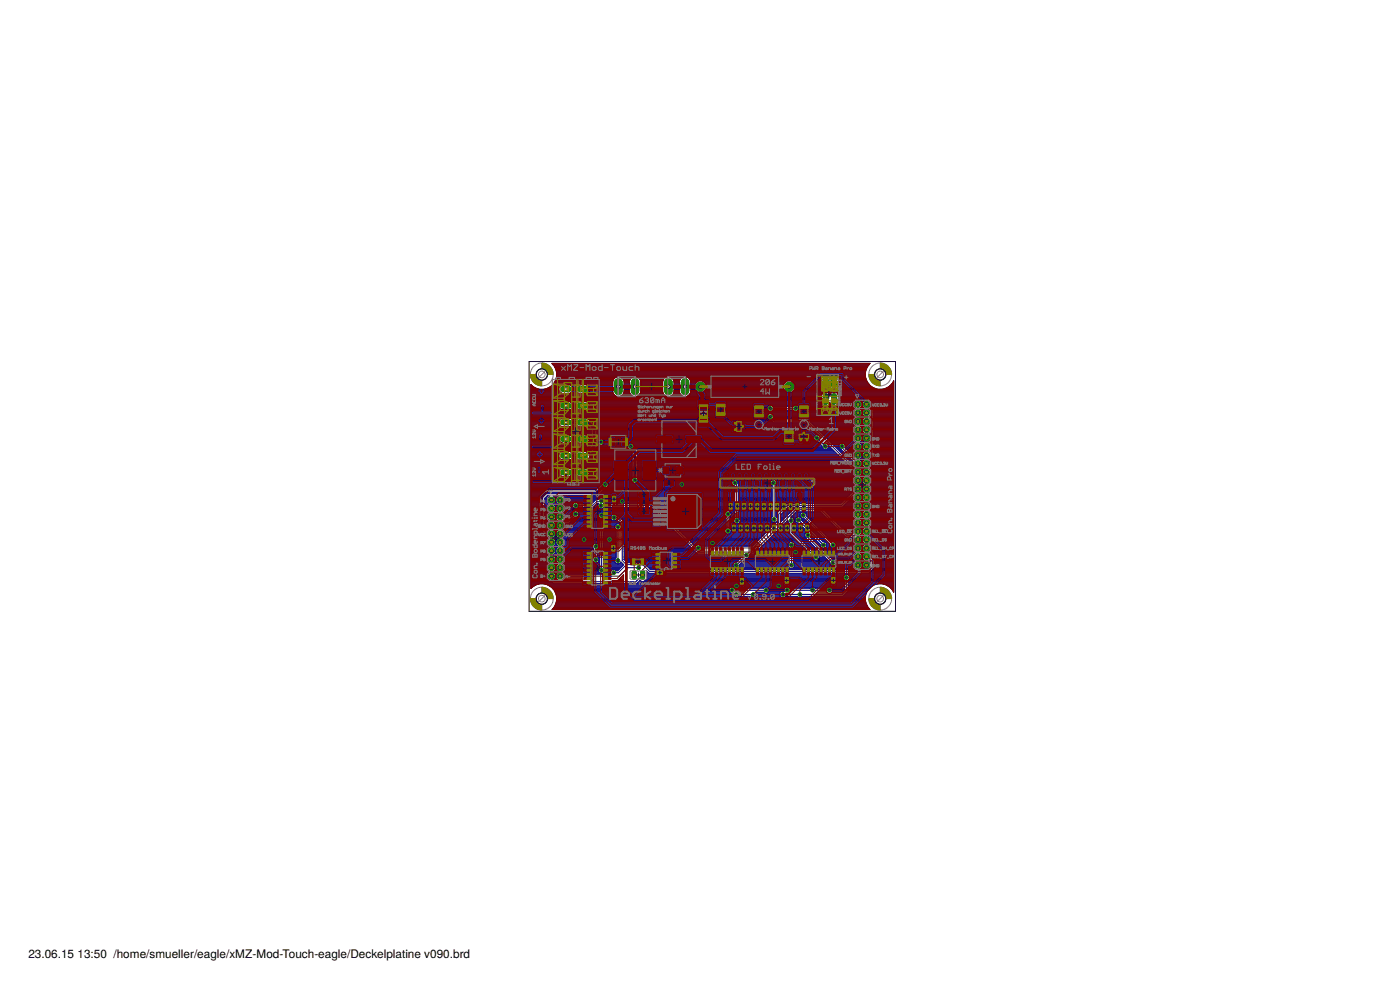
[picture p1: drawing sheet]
<svg xmlns="http://www.w3.org/2000/svg" width="420mm" height="297mm" viewBox="0 0 420 297" stroke-linecap="round" stroke-linejoin="round" font-family="sans-serif">
<defs><g id="words">
<g font-size="3.5">
<text x="8.5" y="287.5">23.06.15</text>
<text x="23.2" y="287.5">13:50 /home/smueller/eagle/xMZ-Mod-Touch-eagle/Deckelplatine v090.brd</text>
</g>
</g></defs>
<g fill="none" stroke="#000080" stroke-width=".32">
<path d="M159.3 115.8h.4M159.3 116.8h8.4M159.3 119h87.2M159.3 119.8h88.6v2l1-.6M159.3 119.3h87.2M159.3 118.8h25.3M159.3 118.5h25M159.3 118.2h24.8M159.3 117.9h9.1M159.3 117.7h8.7M159.3 117.4h8.5M159.3 117.1h8.4"/>
<path d="M159.3 116.6h1.8M159.3 116.3h1.2M159.3 116h.7M159.3 115.5h.1M159.6 115.8l-.3-.4v61.2l.3-.4M159.6 115.8l1.1 .7M160.7 116.5h.1M160.7 116.5l1.3 .3M164.1 116.6h3.6M164.5 116.5h.1M164.5 116.5l-1.3 .3M164.7 116.3h3"/>
<path d="M165.1 116h2.8M165.6 115.8h2.5M165.6 115.8l-1.1 .7M165.6 115.8h.1M165.8 115.5h2.8M165.8 109.2h95.2M166 109.5h94.7M166.1 115.2h17.8M166.3 109.7h94.2M166.3 114.9h17.6M166.4 109.9h.1M166.4 114.8h.1"/>
<path d="M166.4 114.8l-.8 1M166.4 109.9l.5 1.2M166.4 109.9l-.7-.9h95.4l-.7 .9M166.5 114.7h17.4M166.5 110h93.8M166.6 114.4h17.3M166.6 110.3h93.6M166.7 114.1h17.3M166.7 110.6h93.4M166.8 113.8h17.3M166.8 110.8h93.1M166.9 111.1h.1"/>
<path d="M166.9 113.6h.1M166.9 113.6l-.5 1.2M166.9 111.1l.2 1.3-.2 1.2M166.9 113.6h17.4M166.9 111.1h92.9M167 113.3h17.6M167 111.4h92.8M167 113h79.8M167 111.7h92.7M167.1 112.8h80M167.1 111.9h92.6M167.1 112.2h92.6"/>
<path d="M167.1 112.5h92.6M168.2 115.6l.5-.2h2.2a1.34 1.34 0 0 1 1.1 1.3 1.34 1.34 0 0 1-1.1 1.3h-2.2a1.33 1.33 0 0 1-1-1 1.33 1.33 0 0 1 .5-1.4zM171.1 115.5h2.5M171.2 117.9h2.2M171.6 115.8h1.5M171.6 117.7h1.4M171.8 116h1M171.8 117.4h1M171.9 116.3h.8M171.9 117.1h.8M172 116.8h.7M172 116.6h.7"/>
<path d="M173.2 115.6l.5-.2h2.2a1.34 1.34 0 0 1 1.1 1.3 1.34 1.34 0 0 1-1.1 1.3h-2.2a1.33 1.33 0 0 1-1-1 1.33 1.33 0 0 1 .5-1.4zM176.1 115.5h7.8M176.2 117.9h7.8M176.6 115.8h7.3M176.6 117.7h7.3M176.8 116h7.1M176.8 117.4h7.1M176.9 116.3h7M177 117.1h6.9M177 116.8h6.9M177 116.6h6.9M183.9 114.4v3.2"/>
<path d="M183.9 117.6l.2 .7M184.1 118.3l.5 .4M184.6 118.7l.7 .3M185.3 113l-.7 .3-.7 1.1M185.9 113l.7 .3M186.6 118.7l-.7 .3M186.6 113.3l.7 1.1v3.2l-.3 .7M186.6 118.8h3M186.6 113.3h3M186.8 118.5h2.5M186.9 113.6h2.4M187 118.3l-.4 .4"/>
<path d="M187.1 118.2h2M187.1 113.8h2M187.2 117.9h1.8M187.2 114.1h1.8M187.3 117.7h1.6M187.3 114.4h1.6M187.3 115.8h1.6M187.3 116.8h1.6M187.3 117.4h1.6M187.3 117.1h1.6M187.3 116.6h1.6M187.3 116.3h1.6"/>
<path d="M187.3 116h1.6M187.3 115.5h1.6M187.3 115.2h1.6M187.3 114.9h1.6M187.3 114.7h1.6M188.9 114.4v3.2M188.9 117.6l.7 1.1M189.6 118.7l.6 .3M189.6 113.3l-.7 1.1M190.2 113l-.6 .3M190.9 113l.7 .3M191.6 118.7l-.7 .3"/>
<path d="M191.6 113.3l.7 1.1M191.6 118.8h8M191.6 113.3h8M191.8 118.5h7.5M191.9 113.6h7.4M192 118.3l-.4 .4M192.1 118.2h7M192.1 113.8h7M192.2 117.9h6.8M192.2 114.1h6.8M192.3 117.7h6.6M192.3 115.8h6.6"/>
<path d="M192.3 116.8h6.6M192.3 117.6l-.3 .7M192.3 114.4v3.2M192.3 117.4h6.6M192.3 117.1h6.6M192.3 116.6h6.6M192.3 116.3h6.6M192.3 116h6.6M192.3 115.5h6.6M192.3 115.2h6.6M192.3 114.9h6.6M192.3 114.7h6.6"/>
<path d="M192.3 114.4h6.6M198.9 114.4v3.2l.2 .7M199.1 118.3l1.1 .7M199.6 113.3l-.7 1.1M200.2 113l-.6 .3M200.9 113l.7 .3M201.5 118.8h3.1M201.6 113.3l.7 1.1M201.6 113.3h3M201.8 118.5h2.5M201.8 113.6h2.5M202.1 118.3l-1.2 .7"/>
<path d="M202.1 118.2h2M202.1 113.8h2M202.2 117.9h1.8M202.2 114.1h1.8M202.3 117.7h1.6M202.3 115.8h1.6M202.3 116.8h1.6M202.3 117.6l-.2 .7M202.3 114.4v3.2M202.3 117.4h1.6M202.3 117.1h1.6M202.3 116.6h1.6"/>
<path d="M202.3 116.3h1.6M202.3 116h1.6M202.3 115.5h1.6M202.3 115.2h1.6M202.3 114.9h1.6M202.3 114.7h1.6M202.3 114.4h1.6M203.9 114.4v3.2M203.9 117.6l.2 .7M204.1 118.3l.5 .4M204.6 118.7l.6 .3M204.6 113.3l-.7 1.1"/>
<path d="M205.2 113l-.6 .3M205.9 113l.7 .3M206.5 118.8h40M206.6 118.7l-.7 .3M206.6 113.3l.7 1.1M206.6 113.3h40M206.8 118.5h39.8M206.8 113.6h39.7M207.1 118.3l-.5 .4M207.1 118.2h39.6M207.1 113.8h39.4M207.2 117.9h39.7"/>
<path d="M207.2 114.1h39.3M207.3 115.8h1.2M207.3 116.8h1.3M207.3 117.6l-.2 .7M207.3 114.4v3.2M207.3 117.7h2.1M207.3 117.4h1.8M207.3 117.1h1.6M207.3 116.6h1.2M207.3 116.3h1.2M207.3 116h1.2M207.3 115.5h1.2"/>
<path d="M207.3 115.2h1.3M207.3 114.9h1.6M207.3 114.7h1.8M207.3 114.4h2.1M211 117.7h25.1M211 114.4h25.1M211.3 117.4h24.5M211.3 114.7h24.5M211.6 117.1h23.9M211.6 114.9h23.9M211.8 116.8h23.4M211.8 115.2h23.4"/>
<path d="M211.9 115.8h23.2M211.9 116.6h23.2M211.9 116.3h23.2M211.9 116h23.2M211.9 115.5h23.2M237.7 114.4h8.8M237.7 117.7h9.6M237.9 114.7h9.7M238 117.4h30.2M238.2 114.9h8.3M238.2 117.1h30M238.5 116.8h11.5"/>
<path d="M238.5 115.2h8M238.6 115.8h7.9M238.6 116.6h8.4M238.6 116.3h8.1M238.6 116h8M238.6 115.5h7.9M246.5 118.7l.3-.7 .8-.4v4.2l-.9-.6M246.5 118.7v.9M246.5 119.8v.8M246.6 116l-.1-1.2h1.4v2l.5-.2 .5-.6M246.8 113l.8-.4v4.2l-.5-.2-.5-.6M247.6 115.8h.3"/>
<path d="M247.6 119h.3M247.6 113h.3M247.6 119.3h.3M247.6 118.8h.3M247.6 118.5h.3M247.6 118.2h.3M247.6 117.9h.3M247.6 117.7h.3M247.6 116.6h.3M247.6 116.3h.3M247.6 116h.3M247.6 115.5h.3"/>
<path d="M247.6 115.2h.3M247.6 114.9h.3M247.6 114.4h.3M247.6 114.1h.3M247.6 113.8h.3M247.6 113.6h.3M247.6 113.3h.3M247.6 112.8h.3M248.2 117.7h1.5M248.4 112.8h1.2M248.4 112.8l-.5-.2v2h-1.4v-.9l.3-.7M248.4 112.8l.3 .2"/>
<path d="M248.5 116.6h1M248.6 117.9h.8M248.7 113h.6M248.7 113l.3 .6M248.8 116.3h.4M248.9 118.2h.3M248.9 113.3h.2M248.9 116h.2M249 118.5h.1M249 118.6l-.6-.8-.5-.2v2h-88.6M249 115.9l-.1 .1M249 113.6h.1"/>
<path d="M249 115.8v.1M249 118.6h.1M249 115.8l.2 .5M249 118.6a1.34 1.34 0 0 1 1.3-1.1 1.34 1.34 0 0 1 1.3 1.1v2.2a1.34 1.34 0 0 1-1.3 1.1 1.34 1.34 0 0 1-1.3-1.1M249.2 116.3a1.33 1.33 0 0 0 2.2 0M249.6 112.7l.4-.2 1.1 .2M249.6 112.7l-.6 .9M250.6 116.8h17.6M250.9 117.7h17.3M251.1 112.7l.5 .9M251.1 112.8h8.6M251.1 116.6h11.6"/>
<path d="M251.2 117.9h17M251.3 113h8.4M251.4 116.3h10.6M251.5 118.2h16.7M251.5 113.3h8.3M251.5 116h10.1M251.6 118.5h16.6M251.6 113.6h8.2M251.6 115.8h9.6M251.6 119h16.6M251.6 113.6v2.2l-.2 .5M251.6 119.8h16.6"/>
<path d="M251.6 119.6h16.6M251.6 119.3h16.6M251.6 118.8h16.6M251.6 115.5h9.4M251.6 115.2h9.1M251.6 114.9h8.9M251.6 114.7h8.7M251.6 114.4h8.6M251.6 114.1h8.5M251.6 113.8h8.3M259.7 112.4h.1M259.7 112.4l.1 1.2"/>
<path d="M259.8 111.1h.1M259.8 113.6h.1M259.8 111.1l-.1 1.3M259.8 113.6l.6 1.2M260.4 109.9h.1M260.4 114.8h.1M260.4 109.9l-.6 1.2M260.4 114.8l.8 1 1.1 .7M262.3 116.5h.1M262.3 116.5l1.2 .3M265.7 116.6h2.5M266 116.5h.1"/>
<path d="M266 116.5l-1.2 .3M266.3 116.3h1.9M266.7 116h1.5M267.1 115.8h1.1M267.1 115.8l-1.1 .7M267.1 115.8h.1M267.4 115.5h.8M267.6 115.2h.6M267.8 114.9h.4M268 114.8l-.9 1M268 114.8h.1M268 114.8l.2-.5v63.4l-.2-.5"/>
<path d="M268 114.7h.2M268.1 114.4h.1M159.3 132.9h9.3M159.3 131.6h18.1M159.3 131.8h18.1M159.3 130.5h9.4M159.3 122.6h8.7M159.3 130.2h18.1M159.3 137.9h9M159.3 136.5h8.4M159.3 123.1h71.1M159.3 128h17.3"/>
<path d="M159.3 135.4h16.3M159.3 137.6h8.7M159.3 139.8h30.4M159.3 139.5h30.4M159.3 139.2h30.4M159.3 139h30.4M159.3 138.7h30.4M159.3 138.4h30.4M159.3 138.1h30.4M159.3 137.3h8.5M159.3 137h8.4M159.3 136.8h8.4"/>
<path d="M159.3 136.2h8.5M159.3 136h8.6M159.3 135.7h8.9M159.3 135.1h16.6M159.3 134.9h16.9M159.3 134.6h17.1M159.3 134.3h17.4M159.3 134h17.7M159.3 133.8h17.9M159.3 133.5h18.1M159.3 133.2h18.1M159.3 132.7h8.8"/>
<path d="M159.3 132.4h8.6M159.3 132.1h8.5M159.3 131.3h8.5M159.3 131h8.6M159.3 130.8h8.9M159.3 129.9h18.1M159.3 129.7h18.1M159.3 129.4h18.1M159.3 129.1h18.1M159.3 128.9h18.1M159.3 128.6h17.9M159.3 128.3h17.6"/>
<path d="M159.3 127.8h8.8M159.3 127.5h8.6M159.3 127.2h8.5M159.3 126.9h8.4M159.3 126.7h8.4M159.3 126.4h8.4M159.3 126.1h8.5M159.3 125.9h8.7M159.3 125.6h9M159.3 125.3h70.9M159.3 125h70.9M159.3 124.8h70.9"/>
<path d="M159.3 124.5h71.1M159.3 124.2h71.3M159.3 123.9h96.9M159.3 123.7h96.9M159.3 123.4h71.5M159.3 122.9h9.1M159.3 122.3h8.6M159.3 122h8.4M159.3 121.8h10.4M159.3 121.5h8.4M159.3 121.2h8.5M159.3 120.9h8.7"/>
<path d="M159.3 120.7h9M159.3 120.4h87.2M159.3 120.1h87.2M167.7 137l.5 .8 .5 .2h2.2l.8-.4h1.3l.7 .4h2.2l.5-.2M167.7 136.5v.5M167.7 131.8l.2 .6M167.7 122v-.1h4.2v.1M167.8 121.2l-.1 .4h4.2v-.4M167.9 127.5l.8 .5M167.9 131.1l-.2 .5M167.9 132.4l.8 .6M168.1 130.8l.8-.3h2.1l.5 .3"/>
<path d="M168.1 130.8l-.2 .3M168.3 120.6l1.4-.1v2.5h-.8a1.24 1.24 0 0 1-1.2-1M168.3 120.6l-.5 .6M168.7 135.4l-.5 .2-.5 .9M169.7 132.9h.2M169.7 130.5v2.5h-1M169.7 122.6h.2M169.7 132.7h.2M169.7 132.4h.2M169.7 132.1h.2M169.7 131.3h.2M169.7 131h.2"/>
<path d="M169.7 130.8h.2M169.7 122.9h.2M169.7 122.3h.2M169.7 122h.2M169.7 121.5h.2M169.7 121.2h.2M169.7 120.9h.2M169.7 120.7h.2M169.9 130.5v2.5h1.1M169.9 121.8h4.8M170.9 130.5h2.8M170.9 128l.8-.4h1.3l.7 .4"/>
<path d="M170.9 135.4l.8 .5h1.3l.7-.5M171 132.9h2.7M171.3 122.9h2.1M171.3 125.6h2M171.3 120.6l-1.4-.1v2.5h.9a1.24 1.24 0 0 0 1.1-1M171.3 120.6l.6 .6M171.4 120.7h1.9M171.4 137.9h1.9M171.5 135.7h1.7M171.5 130.8h1.7M171.5 130.8l.3 .3M171.5 132.7h1.6"/>
<path d="M171.5 127.8h1.6M171.6 122.6h1.4M171.7 125.9h1.3M171.7 120.9h1.3M171.7 132.4h1.2M171.7 131h1.2M171.8 132.4l-.8 .6M171.8 131.1l.1 .5M171.8 122.3h1M171.8 121.2h1M171.9 132.1h.9M171.9 131.3h.9"/>
<path d="M171.9 122h.8M171.9 121.5h.8M171.9 131.8l-.1 .6M172.7 122v-.1h4.2v.1M172.8 121.2l-.1 .4h4.2l-.1-.4M173.1 130.8l-.4 .8M173.1 130.8l.8-.3h2.1l.5 .3M173.3 120.6l1.4-.1v2.5h-.8a1.23 1.23 0 0 1-1.2-1M173.3 120.6l-.5 .6M174.7 132.9h.2M174.7 130.5v2.5l-1.2-.1-.6-.5-.2-.6M174.7 122.6h.2"/>
<path d="M174.7 132.7h.2M174.7 132.4h.2M174.7 132.1h.2M174.7 131.3h.2M174.7 131h.2M174.7 130.8h.2M174.7 122.9h.2M174.7 122.3h.2M174.7 122h.2M174.7 121.5h.2M174.7 121.2h.2M174.7 120.9h.2"/>
<path d="M174.7 120.7h.2M174.9 130.5v2.5h1.1M174.9 121.8h55.6M175.9 130.5h1.5M175.9 128l.5-.2 1 1v4.8l-1.8 1.8M176 132.9h1.4M176.3 122.9h54M176.3 125.6h54M176.4 120.7h70.1M176.4 137.9h13.3M176.5 130.8l.3 .3M176.5 130.8h.9"/>
<path d="M176.5 132.7h.9M176.6 122.6h53.6M176.7 125.9h53.9M176.7 120.9h69.9M176.7 125.9l-.8-.5h-2.2l-.7 .5h-1.3l-.8-.5h-2.2a1.34 1.34 0 0 0-.8 2.1M176.7 125.9h.1M176.7 137.6h13M176.7 125.9l2.5 2.4M176.7 131h.7M176.8 132.4l-.8 .6M176.8 131.1l.1 .5M176.8 132.4h.6"/>
<path d="M176.8 122.3h53.4M176.8 121.2h69.9M176.8 121.2l-.6-.6-1.3-.1v2.5h.9a1.24 1.24 0 0 0 1.1-1M176.9 137.3h12.8M176.9 131.3h.5M176.9 132.1h.5M176.9 122h53.4M176.9 121.5h70M176.9 131.8l-.1 .6M177 137h12.7M177 136.5v.5M177 136.5h12.7"/>
<path d="M177 137l-.6 .8M177 136.8h12.7M177.2 126.1h54.2M177.2 136.2h12.5M177.4 126.4h54.3M177.5 136h12.2M177.7 126.7h54.3M177.8 135.7h11.9M178 126.9h64M178.1 135.4h11.4M178.3 127.2h63.9M178.3 135.1h11"/>
<path d="M178.5 127.5h64M178.6 134.9h10.4M178.8 127.8h64M178.9 134.6h9.7M179 128h64.1M179.1 134.3h9.3M179.2 131.6h65M179.2 128.3v3.5h.7a.93 .93 0 0 1 1.3 .3M179.2 130.5h65.6M179.2 130.2h66M179.2 134h9.1M179.2 133.8h9.1"/>
<path d="M179.2 131.3h65M179.2 131h65M179.2 130.8h65.2M179.2 129.9h65.8M179.2 129.7h65.5M179.2 129.4h65.2M179.2 129.1h64.9M179.2 128.9h64.7M179.2 128.6h64.4M179.2 128.3h64.1M180.9 133.5h7.5M180.9 133.5h-1.7l-.2 1-2 2"/>
<path d="M180.9 131.8h63.4M181.2 132.1l.1 .4M181.2 133.2h7.4M181.2 132.1h63.3M181.3 132.9h64.6M181.3 132.4h64M181.3 132.5l-.4 1M181.3 132.7h64.3M188.3 134.1l1.4 1.5v8M189.1 133a.96 .96 0 0 0-.8 1.1M189.5 133l.6 .4 1.3 1.6v8.6M189.9 133.2h56.2"/>
<path d="M190.1 133.5h56.3M190.3 133.8h56.4M190.6 134h56.1M190.9 134.3h55.9M191.1 134.6h55.9M191.3 134.9h56.1M191.4 137.9h61.5M191.4 136.5h60.1M191.4 135.4h59M191.4 137.6h61.2M191.4 139.8h63.4M191.4 139.5h63.1"/>
<path d="M191.4 139.2h62.8M191.4 139h62.6M191.4 138.7h62.3M191.4 138.4h62M191.4 138.1h61.8M191.4 137.3h60.9M191.4 137h60.7M191.4 136.8h60.4M191.4 136.2h59.8M191.4 136h59.6M191.4 135.7h59.3M191.4 135.1h58.7"/>
<path d="M230.2 122.3a.98 .98 0 0 0 .6 1.1 .98 .98 0 0 0 1.1-.3h6.1a.98 .98 0 0 0 1.2 .3 .98 .98 0 0 0 .5-1.1M230.3 122a.98 .98 0 0 1 1.6-.1h6.1a.97 .97 0 0 1 1-.4 .97 .97 0 0 1 .7 .8M230.3 124.5a.97 .97 0 0 1 1.7 0M230.3 124.5v1.1M230.3 125.6l1 .4 .9 .9 9.8 .1M230.3 122l-.1 .3M231.5 123.4h6.9M231.7 124.2h24.5M231.8 121.8h6.3M232 124.5l.1 .7 .6 .5h10.1l.4 .4v.4l13 13.1v-.9M232 124.5h24.3M232.1 124.8h24.5"/>
<path d="M232.1 125h24.8M232.2 125.3h24.7M232.5 125.6h24.1M239.1 123.4h17.1M239.4 121.8h8M239.5 123.1h16.9M239.6 122h16.8M239.7 122.9h17M239.7 122.6h21.2M239.7 122.3h17M242 127l3.5 3.5a.97 .97 0 0 0-1 .1 .97 .97 0 0 0-.3 1M243 125.9h13.3"/>
<path d="M243.2 126.4h14.2M243.2 126.1h13.1M243.3 126.7h13M243.6 126.9h12.7M243.9 127.2h12.7M244.2 131.6a.97 .97 0 0 0 1.1 .8l1.4 1.4M244.2 127.5h12.6M244.4 127.8h12.5M244.7 128h11.9M245 128.3h11.3M245.2 128.6h11M245.5 130.5h.1"/>
<path d="M245.5 128.9h10.7M245.8 129.1h10.4M246.1 129.4h10.1M246.3 129.7h10.1M246.5 120.6l.2 .6M246.6 129.9h10.1M246.7 134.1a.98 .98 0 0 0 1 .8 .98 .98 0 0 0 .9-.8M246.7 133.8v.3M246.9 130.2h14.1M247.2 130.5h9.5M247.4 130.8h9M247.6 121.8h.3"/>
<path d="M247.6 121.5h.3M247.6 121.2h.3M247.6 120.9h.3M247.6 120.7h.3M247.6 120.4h.3M247.6 120.1h.3M247.7 131h8.5M247.9 134.9h2M248 131.3h8.2M248.2 121.8h1.6M248.2 131.6h8M248.4 134.6h1.2"/>
<path d="M248.5 131.8h7.7M248.5 134.3h.8M248.6 134.1l-.1-.6 7.7 7.7v1l.8 .7M248.6 134h.4M248.6 133.8h.2M248.6 121.5h.8M248.8 132.1h7.5M248.9 121.2h.3M249 120.9h.1M249 120.8v.1M249 120.9l-.1 .3M249.1 132.4h7.5"/>
<path d="M249.3 132.7h7.6M249.6 132.9h7.2M249.9 133.2h2.2M250.2 133.5h1.7M250.4 133.8h1.4M250.7 134h1.1M250.8 121.8h5.4M251 134.3h.9M251.2 121.5h5M251.2 134.6h.8M251.5 121.2h4.7M251.5 134.9h.9"/>
<path d="M251.6 120.9h4.6M251.6 120.7h4.7M251.6 120.4h5M251.6 120.1h5.3M251.8 134.1l.6 .7M251.8 135.1h.9M252.1 135.4h.9M252.3 135.7h.9M252.4 134.8l3.8 3.9M252.5 133a.96 .96 0 0 0-.7 1.1M252.6 136h.9M252.9 136.2h.9"/>
<path d="M252.9 133a.96 .96 0 0 1 .8 1.1M253.2 136.5h.8M253.4 133.2h3.1M253.4 136.8h.9M253.6 133.5h2.6M253.6 134.3h2.6M253.7 134.1l-.1 .3 2.7 2.7v-.4h2.4v.4l-.7 .7 .8 .8M253.7 137h.9M253.7 134h2.5M253.7 133.8h2.5M253.8 134.6h2.4M254 137.3h.9"/>
<path d="M254.1 134.9h2.4M254.3 137.6h.8M254.3 135.1h2.5M254.5 137.9h.9M254.6 135.4h2.3M254.8 138.1h.9M254.9 135.7h1.7M255.1 138.4h.9M255.2 136h1.2M255.4 138.7h.8M255.4 136.2h.9M255.6 139h.6"/>
<path d="M255.7 136.5h3.1M255.9 139.2h.3M256 136.8h.3M256.2 139.5h.1M256.2 133.5v1.1l.8 .7h1l.8-.7M256.2 137h.1M256.3 126.9l.7 .7h.4v-2.4h-.4l-.7 .7v.4h2.4v-.4l-.7-.7h-.4v2.4h.4l.7-.7M256.3 126.9v-.4h2.4v.4M256.3 136.5v-.4l.7-.8h.4v2.5M257 132.8l-.8 .7M257 132.8h1M257 137.8l3.7 .1"/>
<path d="M257.4 135.4h.2M257.4 137.6h.2M257.4 137.3h.2M257.4 137h.2M257.4 136.8h.2M257.4 136.2h.2M257.4 136h.2M257.4 135.7h.2M257.4 127.5h.2M257.4 127.2h.2M257.4 126.9h.2M257.4 126.7h.2"/>
<path d="M257.4 126.1h.2M257.4 125.9h.2M257.4 125.6h.2M257.4 125.3h.2M257.6 126.4h1.2M258 132.8l.8 .7M258 135.4h1.4M258.1 120.1h1.3M258.1 127.8h1.3M258.1 132.7h1.4M258.1 125.3h1.2M258.1 127.5h1.2"/>
<path d="M258.1 125h1.3M258.2 135.1h1.1M258.2 132.9h1.1M258.2 137.6h1M258.3 122.9h.9M258.3 130.5h1M258.3 138.1h.9M258.3 129.9h.9M258.3 135.7h.8M258.3 122.3h.9M258.3 120.4h.9M258.4 128h.7"/>
<path d="M258.4 132.4h.8M258.4 125.6h.7M258.4 127.2h.6M258.4 124.8h.7M258.4 134.9h.7M258.5 137.3h.5M258.5 133.2h.5M258.5 123.1h.5M258.6 130.8h.4M258.6 129.7h.4M258.6 138.4h.3M258.6 136h.2"/>
<path d="M258.6 122h.3M258.6 139.8h.3M258.6 120.7h.3M258.6 132.1h.3M258.6 128.3h.3M258.7 125.9h.1M258.7 124.5h.1M258.7 126.9h.1M258.7 136.5v-.4l-.7-.8h-.4v2.5M258.7 137h.1M258.7 136.8h.1M258.7 136.2h.1"/>
<path d="M258.7 126.7h.1M258.7 126.1h.1M258.7 134.6h.1M258.7 133.5h.1M258.8 120.8l.7-.7h1l.8 .7v.5l.9 1M258.8 120.8v1.1M258.8 123.3v1.1M258.8 128.4v1.1M258.8 129.5l-.8 .7 .8 .8v1l-.8 .8M258.8 133.5v1.1M258.8 138.6v1M258.8 131.6h1.3v1.1"/>
<path d="M258.8 131.8h.1M258.8 120.8l-.8-.7h-1l-.8 .7v1.1l.8 .7-.8 .7v1.1l.8 .7h1l.8-.7M258.8 128.4l-.8-.7h-1l-.8 .7v1.1l.8 .7-.8 .8v1l.8 .8M258.8 121.9l-.8 .7 .8 .7M258.8 126.9l.7 .8M258.8 124.4l.7 .7M258.8 134.6l.7 .7M258.8 139.6l.7 .8M258.8 121.9l.7 .7-.7 .7M258.8 129.5l.7 .7-.7 .8M258.8 139.6l-.8 .8M258.8 139.5h.1"/>
<path d="M258.8 139.2h.1M258.8 139h.1M258.8 138.7h.1M258.8 134.3h.1M258.8 134h.1M258.8 133.8h.1M258.8 131.3h.1M258.8 131h.1M258.8 129.4h.1M258.8 129.1h.1M258.8 128.9h.1M258.8 128.6h.1"/>
<path d="M258.8 124.2h.1M258.8 123.9h.1M258.8 123.7h.1M258.8 123.4h.1M258.8 121.8h.1M258.8 121.5h.1M258.8 121.2h.1M258.8 120.9h.1M258.8 132l.7 .7M259.5 125.1l-.7 .8v1M259.5 135.3l-.7 .7v1.1l.7 .7-.7 .8M259.5 132.8h1l.5 .4"/>
<path d="M259.5 135.3h1M259.5 125.1h1M259.5 127.7h1M259.5 127.7l-.7 .7M259.5 132.8l-.7 .7M259.9 130.3v2.4M259.9 131.8h.2M259.9 130.5h.2M259.9 132.7h.2M259.9 132.4h.2M259.9 132.1h.2M259.9 131.3h.2"/>
<path d="M259.9 131h.2M259.9 130.8h.2M260.1 130.3v1.1h-1.3M260.5 132.7l.5-.5v1M260.5 130.3l.5 .5M260.5 137.8l.5-.4zM260.5 122.6l.2-.2 .3 .7zM260.5 125.1l.5-.4v.9M260.5 127.7l.5-.5v1zM260.5 130.2l.5-.5v1.1M260.5 125.1l.5 .5M260.6 132.7h.4"/>
<path d="M260.6 120.1h7.6M260.6 127.8h.4M260.6 135.4h.4M260.7 125h.3M260.7 135.1h.3M260.7 125.3h.3M260.7 132.9h.3M260.8 130.5h.2M260.8 127.5h.2M260.8 137.6h.1M260.8 122.9h.2M260.8 129.9h.2"/>
<path d="M260.8 132.4h.2M260.9 120.4h7.3M260.9 128h.1M260.9 135.7h.1M260.9 124.8h.1M261 134.9h.1M261 125.6h.1M261 133.2h.1M261 127.2h.1M261 130.8h.1M261 134.8v1l-.5-.5M261 134.8l-.5 .5"/>
<path d="M261.2 139.8h7M261.2 120.7h7M261.3 139.5h6.9M261.3 139.2h6.9M261.3 139h6.9M261.3 121.2h6.9M261.3 120.9h6.9M261.4 121.5h6.8M261.5 138.7h6.7M261.7 121.8h6.5M261.8 138.4h6.4M262 122h6.2"/>
<path d="M262.1 138.1h6.1M262.2 132.9h6M262.2 122.3v15.7l-.9 .9v.7l-.8 .8M262.2 131.6h6M262.2 131.8h6M262.2 130.5h6M262.2 122.6h6M262.2 130.2h6M262.2 137.9h6M262.2 136.5h6M262.2 123.1h6M262.2 128h6"/>
<path d="M262.2 135.4h6M262.2 137.6h6M262.2 137.3h6M262.2 137h6M262.2 136.8h6M262.2 136.2h6M262.2 136h6M262.2 135.7h6M262.2 135.1h6M262.2 134.9h6M262.2 134.6h6M262.2 134.3h6"/>
<path d="M262.2 134h6M262.2 133.8h6M262.2 133.5h6M262.2 133.2h6M262.2 132.7h6M262.2 132.4h6M262.2 132.1h6M262.2 131.3h6M262.2 131h6M262.2 130.8h6M262.2 129.9h6M262.2 129.7h6"/>
<path d="M262.2 129.4h6M262.2 129.1h6M262.2 128.9h6M262.2 128.6h6M262.2 128.3h6M262.2 127.8h6M262.2 127.5h6M262.2 127.2h6M262.2 126.9h6M262.2 126.7h6M262.2 126.4h6M262.2 126.1h6"/>
<path d="M262.2 125.9h6M262.2 125.6h6M262.2 125.3h6M262.2 125h6M262.2 124.8h6M262.2 124.5h6M262.2 124.2h6M262.2 123.9h6M262.2 123.7h6M262.2 123.4h6M262.2 122.9h6M262.2 122.3h6"/>
<path d="M159.3 153.7h2.4M159.3 143.9h30.3M159.3 145.8h20.7M159.3 157h2.4M159.3 156.4h2.4M159.3 151.2h2.4M159.3 148.8h2.5M159.3 158.9h2.9M159.3 152.3h2.4M159.3 145.5h21M159.3 149.9h2.4M159.3 155.6h2.4"/>
<path d="M159.3 155h2.4M159.3 160h4M159.3 159.7h3.7M159.3 159.4h3.5M159.3 159.2h3.2M159.3 158.6h2.6M159.3 158.3h2.5M159.3 158.1h2.4M159.3 157.8h2.4M159.3 157.5h2.4M159.3 157.2h2.4M159.3 156.7h2.4"/>
<path d="M159.3 156.1h2.4M159.3 155.9h2.4M159.3 155.3h2.4M159.3 154.8h2.4M159.3 154.5h2.4M159.3 154.2h2.4M159.3 154h2.4M159.3 153.4h2.4M159.3 153.1h2.4M159.3 152.9h2.4M159.3 152.6h2.4M159.3 152h2.4"/>
<path d="M159.3 151.8h2.4M159.3 151.5h2.4M159.3 151h2.4M159.3 150.7h2.4M159.3 150.4h2.4M159.3 150.1h2.4M159.3 149.6h2.4M159.3 149.3h2.4M159.3 149.1h2.4M159.3 148.5h2.7M159.3 148.2h3M159.3 148h3.3"/>
<path d="M159.3 147.7h3.6M159.3 147.4h3.8M159.3 147.1h4.1M159.3 146.9h19.6M159.3 146.6h19.9M159.3 146.3h20.2M159.3 146h20.4M159.3 145.2h21.3M159.3 144.9h21.5M159.3 144.7h21.7M159.3 144.4h22.1M159.3 144.1h30.3"/>
<path d="M159.3 143.6h30.4M159.3 143.3h30.4M159.3 143h30.4M159.3 142.8h9M159.3 142.5h8.7M159.3 142.2h8.5M159.3 141.9h8.4M159.3 141.7h10.4M159.3 141.4h8.4M159.3 141.1h8.6M159.3 140.9h8.8M159.3 140.6h9.1"/>
<path d="M159.3 140.3h30.4M159.3 140h30.4M163.4 147.2l-1.7 1.8v9.2l2.5 2.7 .8 .5M163.4 147.2l15.4-.2 1.9-1.9a.97 .97 0 0 1 1.6-.5 .97 .97 0 0 1-.4 1.7l-2.6 2.5M163.5 153.7h1.3M163.5 157h1M163.5 151.2h8.4M163.5 152.3h.8M163.5 149.9h.8M163.5 155.6h.8M163.5 155h.8M163.5 157.5h.8"/>
<path d="M163.5 157.2h.8M163.5 156.7h1.2M163.5 156.1h1.3M163.5 155.9h1M163.5 155.3h.8M163.5 154.8h.8M163.5 154.5h.8M163.5 154.2h1.1M163.5 154h1.4M163.5 153.4h1.1M163.5 153.1h.8M163.5 152.9h.8"/>
<path d="M163.5 152.6h.8M163.5 152h.8M163.5 151.8h1M163.5 151.5h1.3M163.5 151h1.2M163.5 150.7h.9M163.5 150.4h.8M163.5 150.1h.8M163.5 149.6h.8M163.6 157.8h.7M163.7 149.3h.7M163.8 158.1h.5"/>
<path d="M163.9 149.1h.8M164.1 158.3h.4M164.3 152l.7-.7-.7-.8v-1l.7-.7h-.8l-.7 .7v8.2l1.3 1.4 .2-.2M164.3 152v1.1l.7 .7M164.3 155.6l.7 .8h1h-2.5M164.4 158.6h.4M164.7 158.9h15.6M165 153.8l-.7 .8v1M165 153.8h1.1M165 156.4l-.7 .7v.4h2.4l-.1-.5h.4l-.2 .5h1.2v1.4h-.4l-.8-.8v-.4h2.5v.4l-.7 .8h-.4v-1.4h1.1l-.2-.5h11.3M165.4 156.4v2.5h-.4l-.7-.8v-.4h2.4v.4l-.7 .8h-.4v-2.5M165.4 157h.2"/>
<path d="M165.4 158.6h.2M165.4 158.3h.2M165.4 158.1h.2M165.4 157.8h.2M165.4 157.5h.2M165.4 157.2h.2M165.4 156.7h.2M166.1 158.9l.4 .4h.6l.4-.4M166.1 153.8l.7 .8M166.1 148.8h1.4l-.7 .7zM166.2 153.7h1.2M166.2 154h1.2"/>
<path d="M166.3 151.5h1M166.3 159.2h1M166.3 158.6h1M166.3 149.1h.9M166.4 151h.8M166.5 154.2h.6M166.5 153.4h.6M166.5 151.8h.5M166.6 158.3h.4M166.6 149.3h.4M166.6 150.7h.3M166.7 158.1h.1"/>
<path d="M166.7 157.8h.1M166.7 157.5h.1M166.7 157.2h.1M166.7 154.5h.2M166.7 153.1h.1M166.8 149.5v1M166.8 152v1.1M166.8 154.6v1M166.8 155.6h.1M166.8 150.5l.7 .8-.7 .7M166.8 153.1l.7 .7M166.8 150.5l-.7 .8 .7 .7"/>
<path d="M166.8 153.1l-.7 .7M166.8 152.3h.1M166.8 149.9h.1M166.8 155h.1M166.8 155.3h.1M166.8 154.8h.1M166.8 152.9h.1M166.8 152.6h.1M166.8 152h.1M166.8 150.4h.1M166.8 150.1h.1M166.8 149.6h.1"/>
<path d="M167.5 153.8h1.1M167.5 153.8l-.7 .8M167.7 141.4l.2-.3a1.6 1.6 0 0 1 1.8-.6v2.5l-1.4-.2M167.7 141.4v.2h4.2v-.2M168 158.6h.2M168 158.3h.2M168 158.1h.2M168 157.8h.2M168.3 142.8l-.6-1h4.2l-.6 1M168.6 153.8l.7 .8v1M168.6 158.9l.7 .7M168.7 153.7h3.2"/>
<path d="M168.7 154h3.1M168.8 151.5h3M168.8 159.2h11.3M168.8 158.6h11.6M168.9 149.1h51.5M168.9 151h3.2M169 154.2h2.8M169 153.4h3.2M169.1 151.8h2.7M169.1 159.4h10.9M169.1 158.3h11.3M169.2 149.3h51.2"/>
<path d="M169.2 150.7h8.8M169.3 158.1h11.1M169.3 157.8h11.1M169.3 157.5h11.1M169.3 157.2h11.1M169.3 154.5h2.4M169.3 153.1h26.9M169.3 152v1.1l-.7 .7M169.3 159.6v1.1l-.7 .7M169.3 152.3h2.7M169.3 149.9l10.4-.1a.98 .98 0 0 1 1-.4 .98 .98 0 0 1 .8 .7M169.3 155.6h1.3"/>
<path d="M169.3 155h1.8M169.3 160h10.7M169.3 159.7h10.7M169.3 155.3h1.5M169.3 154.8h2.1M169.3 152.9h26.7M169.3 152.6h3.1M169.3 152h2.6M169.3 150.4h9M169.3 150.1h9.3M169.3 149.6h10.6M169.7 142.8h.2"/>
<path d="M169.7 142.5h.2M169.7 142.2h.2M169.7 141.9h.2M169.7 141.4h.2M169.7 141.1h.2M169.7 140.9h.2M169.7 140.6h.2M169.9 141.7h4.8M171.1 156.7h9.3M171.2 140.6h2.2M171.4 142.8h1.9M171.4 156.4h9"/>
<path d="M171.6 140.9h1.5M171.7 156.1h8.7M171.7 142.5h1.3M171.8 151.5a.98 .98 0 0 0 .6 1.1 .98 .98 0 0 0 1.1-.3h6.1M171.8 141.1h1.1M171.9 142.2h.9M171.9 141.4l-.1-.3a1.6 1.6 0 0 0-1.9-.6v2.5l1.4-.2M171.9 141.9h.8M171.9 141.4h.9M171.9 153.7l-.1 .7-1.5 1.4h-1.2l.2-.2M172 155.9h8.4M172.2 155.6h8.2"/>
<path d="M172.5 155.3h7.4M173.1 152.6h6.9M173.1 140.8l.8-.3h.8v2.5h-.8a1.23 1.23 0 0 1-1.2-1.2h4.2a1.23 1.23 0 0 1-1.1 1.2h-.9v-2.5a1.54 1.54 0 0 1 1.9 .7l.1 .4h-4.2zM173.3 153.4h23.2M173.3 153.4a.99 .99 0 0 0-1.4 .3M173.3 155l-.7 .2-1.8 1.8M173.3 153.4l.3 .3M173.3 155h6.4M173.4 151h4.4M173.6 153.7h6.6M173.6 153.7a.98 .98 0 0 1-.3 1.3M173.6 154.8h6"/>
<path d="M173.7 154.5h5.9M173.7 154h6.1M173.7 154.2h5.9M174.7 142.8h.2M174.7 142.5h.2M174.7 142.2h.2M174.7 141.9h.2M174.7 141.4h.2M174.7 141.1h.2M174.7 140.9h.2M174.7 140.6h.2M174.9 141.7h14.8"/>
<path d="M176.2 140.6h13.5M176.4 142.8h13.3M176.6 140.9h13.1M176.7 142.5h13M176.8 141.1h12.9M176.8 142.2h12.9M176.9 141.4h12.8M176.9 141.9h12.8M178.3 152h1.2M178.6 151.8h.8M178.9 149.8l-1.3 1.3h-4.1a.98 .98 0 0 0-1-.4 .98 .98 0 0 0-.7 .8M178.9 151.5h.5"/>
<path d="M179.1 151.2h.4M179.4 151.5a.98 .98 0 0 0 .6 1.1 .98 .98 0 0 0 1.1-.3h14.3l13.9 13.9M179.4 151.5l.3-.5h-.4l-1.2 1.3M179.6 154.8a.98 .98 0 0 1 .7-1.2 .98 .98 0 0 1 1.2 .8v4.9l-.4 .4v10.6M179.6 154.8l.7 .8M179.7 148.5h40.7M180 148.2h40.4M180.3 148h40.1M180.3 155.6h.1M180.4 155.6v3.2l-.4 .4v11.1M180.5 147.7h39.9M180.7 152.6h15"/>
<path d="M180.8 147.4h39.6M180.9 153.7h15.9M181.1 160h3.8M181.1 147.1h39.3M181.1 159.7h3.8M181.1 151.1h.1M181.1 151.1h14.8l12.8 12.8a.98 .98 0 0 1 1.7-.1M181.2 149.6h39.2M181.3 154h15.7M181.3 151h39.1M181.4 159.4h3.5M181.4 146.9h39"/>
<path d="M181.4 149.9h39M181.4 154.2h15.9M181.4 150.7h39M181.5 150.1l-.4 1M181.5 157h4.6M181.5 156.4h4M181.5 158.9h3.4M181.5 155.6h1.8M181.5 155h1.8M181.5 159.2h3.4M181.5 158.6h3.1M181.5 158.3h3"/>
<path d="M181.5 158.1h3M181.5 157.8h3M181.5 157.5h3.1M181.5 157.2h3.4M181.5 156.7h4.3M181.5 156.1h2.3M181.5 155.9h2M181.5 155.3h1.8M181.5 154.8h1.9M181.5 154.5h2.2M181.5 150.4h38.9M181.5 150.1h38.9"/>
<path d="M181.6 146.6h38.8M181.9 144.4h7.7M181.9 146.3h38.5M182.3 146h38.1M182.3 144.7h7.5M182.5 145.8h37.8M182.5 144.9h7.6M182.6 145.5h37.2M182.6 145.2h37M183.7 154.5a.98 .98 0 0 0-.2 1.4 .98 .98 0 0 0 1.5 0l1.1 1.1v.4l-.1-.2M183.7 154.5a.97 .97 0 0 1 1.3 .2h.5l1.8 1.8v11.4l1 1h4.8l2.1 2 65.2-.1h-.3v-1.1h-1.3M184.6 157.5v1.1"/>
<path d="M184.6 158.6l.3 .2v8.6a.97 .97 0 0 0-.1 1.6 .97 .97 0 0 0 1.5-.4l.9 .8-1.9 1.9-.9-.4M184.7 156.1h.6M184.8 154.5h12.8M185.5 154.8h12.4M185.8 155h12.3M186 157.2a.96 .96 0 0 0-1.4 .3M186 157.2h.1M186.1 155.3h12.3M186.4 155.6h12.3M186.6 155.9h12.3M186.9 156.1h12.3M187.2 156.4h12.3"/>
<path d="M187.3 157h12.7M187.3 158.9h14.7M187.3 160h15.8M187.3 159.7h15.5M187.3 159.4h15.2M187.3 159.2h14.9M187.3 158.6h14.4M187.3 158.3h14.1M187.3 158.1h13.8M187.3 157.8h13.6M187.3 157.5h13.3M187.3 157.2h13"/>
<path d="M187.3 156.7h12.5M189.6 143.9l.1 .7M189.7 143.6l-.1 .3M189.7 144.6a.97 .97 0 0 0 1.6 0M190.9 144.9h28.7M191.3 144.7h28.3M191.4 143.6l.1 .3M191.4 143.6h64.9M191.4 143.3h65.2M191.4 143h65.4M191.4 142.8h65.4M191.4 142.5h65.1"/>
<path d="M191.4 142.2h64.9M191.4 141.9h64.8M191.4 141.7h64.8M191.4 141.4h64.8M191.4 141.1h64.8M191.4 140.9h64.5M191.4 140.6h64.2M191.4 140.3h63.9M191.4 140h63.7M191.4 144.4h28.3M191.5 143.9h64.7M191.5 143.9l-.2 .7"/>
<path d="M191.5 144.1h28.4M196 151.2h24.4M196.2 151.5h24.2M196.5 151.8h23.9M196.8 152h23.6M197.1 152.3h23.3M197.3 152.6h23.1M197.6 152.9h22.8M197.9 153.1h22.5M198.1 153.4h19.8M198.4 153.7h19.3M198.7 154h18.8"/>
<path d="M199 154.2h18.5M199.2 154.5h18.3M199.5 154.8h18.1M199.8 155h18.1M200.1 155.3h17.8M200.3 155.6h17.6M200.6 155.9h17.3M200.9 156.1h17M201.1 156.4h16.8M201.4 156.7h16.5M201.7 157h16.2M202 157.2h15.9"/>
<path d="M202.2 157.5h15.7M202.5 157.8h15.4M202.8 158.1h15.1M203.1 158.3h14.8M203.3 158.6h14.5M203.6 158.9h14M203.9 159.2h13.6M204.2 159.4h13.3M204.4 159.7h13.2M204.7 160h13M217.5 159.1a.99 .99 0 0 0 1 1.2 .99 .99 0 0 0 .9-1.2M217.6 153.7v1.1"/>
<path d="M217.6 154.8l.3 .2M217.9 155v3.5l-.4 .6M219 153.4h1.4M219 153.4a.99 .99 0 0 1 .3 1.4M219 153.4a.99 .99 0 0 0-1.4 .3M219.1 155v3.5l.3 .6M219.1 157h1.4M219.1 156.4h1.1M219.1 155.6h1.3M219.1 155h1.3M219.1 158.3h12.2M219.1 158.1h12.5"/>
<path d="M219.1 157.8h12.8M219.1 157.5h13M219.1 157.2h13.3M219.1 156.7h1.2M219.1 156.1h1.1M219.1 155.9h1.2M219.1 155.3h1.3M219.1 158.6h12M219.2 160h10.5M219.3 153.7h1.1M219.3 154.8l-.2 .2M219.3 154.8h1.1"/>
<path d="M219.3 158.9h11.5M219.4 159.7h10.6M219.4 154.5h1M219.4 154h1M219.4 159.4h10.8M219.4 159.2h11.1M219.4 154.2h1M219.6 144.7a.98 .98 0 0 0 .8 1.1v9.8M220.2 156.4a.98 .98 0 0 0 .8 .8 .98 .98 0 0 0 1-.4M220.3 143.9l-.3 .1-.4 .7M220.4 155.6l-.2 .8M220.4 148.8h-51.8l.7 .7v1l-.7 .8 .7 .7"/>
<path d="M220.7 143.9l.8 .8M221.2 144.1h10.3M221.4 144.4h9.9M221.5 144.7l.1 10.6M221.5 144.9h9.7M221.5 144.7h9.7M221.6 153.7h10.1M221.6 145.8h10.1M221.6 155.3l.4 .4 .1 .7M221.6 151.2h10.1M221.6 148.8h10.1M221.6 152.3h10.1"/>
<path d="M221.6 145.5h9.8M221.6 149.9h10.1M221.6 155h10.1M221.6 155.3h9.9M221.6 154.8h10.1M221.6 154.5h10.1M221.6 154.2h10.1M221.6 154h10.1M221.6 153.4h10.1M221.6 153.1h10.1M221.6 152.9h10.1M221.6 152.6h10.1"/>
<path d="M221.6 152h10.1M221.6 151.8h10.1M221.6 151.5h10.1M221.6 151h10.1M221.6 150.7h10.1M221.6 150.4h10.1M221.6 150.1h10.1M221.6 149.6h10.1M221.6 149.3h10.1M221.6 149.1h10.1M221.6 148.5h10.1M221.6 148.2h10.1"/>
<path d="M221.6 148h10.1M221.6 147.7h10.1M221.6 147.4h10.1M221.6 147.1h10.1M221.6 146.9h10.1M221.6 146.6h10.1M221.6 146.3h10.1M221.6 146h10.1M221.6 145.2h9.6M221.8 157h10.9M221.9 155.6h9.5M222 156.7h9.9"/>
<path d="M222.1 155.9h9.3M222.1 156.4l-.1 .4M222.1 156.4h9.5M222.1 156.1h9.3M231.2 144.7l.1 .7 .4 .3v9.3l-.3 .6M231.4 155.6a.98 .98 0 0 0 .5 1.1 .98 .98 0 0 0 1.2-.3l-7.3 7.4h-15.5M231.9 143.9l-.3 .1-.4 .7M232.3 143.9l.8 .8M232.6 160h4.3M232.7 156.7h.3M232.8 144.1h23.4M232.9 159.7h3.9"/>
<path d="M232.9 153.7h.5M232.9 145.8h23.7M232.9 151.2h3M232.9 148.8h21.7M232.9 152.3h1.9M232.9 145.5h35.3M232.9 149.9h20.6M232.9 154.8h.2M232.9 154.5h.2M232.9 154.2h.2M232.9 154h.3M232.9 153.4h.8"/>
<path d="M232.9 153.1h1.1M232.9 152.9h1.3M232.9 152.6h1.6M232.9 152h2.2M232.9 151.8h2.4M232.9 151.5h2.7M232.9 151h19.5M232.9 150.7h19.8M232.9 150.4h20.1M232.9 150.1h20.3M232.9 149.6h20.9M232.9 149.3h21.2"/>
<path d="M232.9 149.1h21.4M232.9 148.5h22M232.9 148.2h22.2M232.9 148h22.5M232.9 147.7h22.8M232.9 147.4h23.1M232.9 147.1h23.3M232.9 146.9h23.3M232.9 146.6h23.3M232.9 146.3h23.3M232.9 146h23.5M232.9 155h.2"/>
<path d="M233 144.4h23.2M233 145.2h23.7M233.1 156.4h.1M233.1 144.7l-.2 .7v9.6M233.1 144.9h23.4M233.1 144.7h23.1M233.2 159.4h3.6M233.4 159.2h3.4M233.7 158.9h3.1M234 158.6h2.8M234.2 158.3h2.6M234.3 156.4h.2"/>
<path d="M234.3 154.5v2.1l4.2-4.2h8.1l7.7 7.6 1.9-.1M234.3 155.6h1M234.3 155h1.6M234.3 156.1h.5M234.3 155.9h.7M234.3 155.3h1.3M234.3 154.8h1.8M234.3 154.5h2.1M234.5 158.1h2.3M234.5 154.2h2.2M234.8 157.8h2M234.8 154h2.2"/>
<path d="M235.1 157.5h1.7M235.1 153.7h2.1M235.3 157.2h1.5M235.4 153.4h2.1M235.6 157h1.2M235.6 153.1h2.2M235.9 156.7h.7M235.9 152.9h2.1M236.2 156.4h.2M236.2 152.6h2.1M236.4 152.3h19.8M236.4 156.1l-10.1 10.1"/>
<path d="M236.4 156.1v.3M236.4 156.4l.2 .4M236.4 156.1h.1M236.5 152.3l-2.2 2.2M236.6 156.8l.2 .2v2.9l7.1 7.1M237.5 155h2.7M237.8 155.3h1.2M237.8 154.8h2.3M238 158.9h3.7M238 159.4l6.8 6.8a.96 .96 0 0 1 1.1 .8M238 159.4h4.2M238 159.2h3.9"/>
<path d="M238 158.6h3.4M238 158.3h3.1M238 158.1h2.9M238 157.8h2.6M238 157.5h2.3M238 157.2h2M238 157h1.8l2.5 2.6a.98 .98 0 0 0-.6 1.5M238.1 154.5h2M238.1 155.6h.7M238.2 156.8l-.2 .2v2.4M238.2 159.7h3.9M238.3 156.7h.7"/>
<path d="M238.3 155.9h.4M238.3 154.2h1.9M238.4 156.4h.4M238.4 156.4l-.2 .4M238.4 156.4a.97 .97 0 0 0-1.1-1.1l1.7-1.8h7.1l7.7 7.7h2.7l-.2 .2v.4h1.1v1.4M238.4 156.1h.3M238.5 160h3.2M238.6 154h1.7M238.9 153.7h1.8M239.4 155a.98 .98 0 0 0-.7 1 .98 .98 0 0 0 .7 1M239.8 155a.97 .97 0 0 1 .8 1.1M240.1 154.8a.99 .99 0 0 0 1.1 .8l7.8 7.7 .2 .8"/>
<path d="M240.3 155.3h.1M240.5 155.6h.8M240.6 156.1l6.4 6.5 1 .4M240.6 156.1h1.2M240.6 155.9h1M240.9 156.4h1.2M241.1 156.7h1.3M241.4 153.7h4.9M241.4 157h1.2M241.7 157.2h1.2M241.8 154h4.7M242 157.5h1.2"/>
<path d="M242 154.2h4.8M242 154.8a.98 .98 0 0 0-1-1.2 .98 .98 0 0 0-.9 1.2M242 154.8l7.8 7.8 .7 .1 .3 .3M242 154.5h5.1M242 154.8h5.4M242.2 157.8h1.3M242.3 155h5.3M242.5 158.1h1.2M242.6 155.3h5.3M242.8 158.3h1.2M242.8 155.6h5.4M243.1 158.6h1.2"/>
<path d="M243.1 155.9h5.4M243.3 158.9h1.2M243.4 156.1h5.3M243.6 159.2h1.2M243.7 156.4h5.3M243.9 159.4h1.2M243.9 156.7h5.4M244.1 159.7h1.3M244.2 157h5.4M244.4 160h1.2M244.5 157.2h5.3M244.8 157.5h5.3"/>
<path d="M245 157.8h5.4M245.3 158.1h5.4M245.6 158.3h5.3M245.9 158.6h5.3M246.1 158.9h5.4M246.4 159.2h5.3M246.7 159.4h5.3M246.8 152.6h9.7M247 159.7h5.3M247.1 152.9h9.7M247.2 160h5.4M247.4 153.1h9.5"/>
<path d="M247.7 153.4h8.9M247.9 153.7h8.4M248.2 154h8M248.5 154.2h7.7M248.8 154.5h7.4M249 154.8h7.2M249.3 155h7.1M249.6 155.3h7.1M249.9 155.6h18.3M250.1 155.9h6.6M250.4 156.1h6M250.7 156.4h5.5"/>
<path d="M250.9 156.7h5.3M251.2 157h5M251.5 157.2h4.7M251.8 157.5h4.5M252 157.8h4.6M252.3 158.1h4.6M252.6 158.3h4.2M252.9 158.6h3.6M253 152h3.2M253.1 158.9h3.1M253.3 151.8h2.9M253.4 159.2h2.8"/>
<path d="M253.5 151.5h2.7M253.7 159.4h2.5M253.8 151.2h2.5M253.9 159.7h2.3M254.1 151h2.4M254.2 160h2M254.3 150.7h2.5M254.6 150.4h2.2M254.9 150.1h1.7M255.2 149.9h1.1M255.4 149.6h.8M255.7 149.3h.5"/>
<path d="M256 149.1h.2M256.2 158.9v1M256.2 152.3l.8 .8M257 158.1h1M257 158.1l-.8 .8M257 142.9l-.8 .8v1l.8 .8-.8 .7v1l-3.9 3.9h-16.3l-2.9 2.9v1.2l-.2-.2M257 150.5l-.8-.7v-1l-3.4 3.5M257 150.5l-.8 .8v1M257 153.1l-.8 .7v1.1l.8 .7-.8 .8v1l.8 .7M257 150.5h1M257 153.1h1M257 142.9h1"/>
<path d="M257 148h1M257 148h.1M257 140.4h1M257 140.4h.1M258 150.5l.8 .8v1M258 158.1l.8 .8M258 148l.8 .7M258 153.1l.8 .7M258 140.4l.8 .7M258 142.9l.8 .8M258 148h1.5M258.1 140.3h1.3"/>
<path d="M258.1 153.1h1.3M258.1 158.1h1.3M258.1 150.4h1.3M258.1 143h1.3M258.1 142.8h1.3M258.2 150.7h1.2M258.2 158.3h1.1M258.2 152.9h1.2M258.2 145.2h1.1M258.2 140.6h1.1M258.3 148.2h1M258.3 155.9h.9"/>
<path d="M258.3 155.3h.9M258.3 147.7h.9M258.3 145.8h.9M258.3 140h.9M258.4 153.4h.7M258.4 157.8h.7M258.4 150.1h.7M258.4 143.3h.7M258.4 142.5h.7M258.4 151h.7M258.5 158.6h.5M258.5 152.6h.6"/>
<path d="M258.5 140.9h.5M258.5 144.9h.5M258.5 148.5h.5M258.6 156.1h.4M258.6 155h.4M258.6 147.4h.3M258.6 146h.3M258.6 153.7h.3M258.7 157.5h.2M258.7 149.9h.1M258.7 143.6h.1M258.8 159.9h.1"/>
<path d="M258.7 142.2h.1M258.7 151.2h.2M258.7 158.9h.1M258.7 160h.1M258.8 153.8l.7-.7h1l.8 .7v1.1l-.8 .7 .8 .8v1l-.8 .7M258.8 141.1v1.1M258.8 143.7v1M258.8 146.2v1.1M258.8 148.7v1.1M258.8 153.8v1.1M258.8 156.4v1M258.8 158.9v1"/>
<path d="M258.8 143.9h.1M258.8 157h.1M258.8 156.4h.1M258.8 148.8h.1M258.8 152.3h.1M258.8 149.8l-.8 .7M258.8 147.3l-.8 .7M258.8 144.7l-.8 .8 .8 .7M258.8 154.9l.7 .7-.7 .8M258.8 157.4l.7 .7M258.8 154.9l-.8 .7 .8 .8M258.8 157.4l-.8 .7"/>
<path d="M258.8 144.7l.7 .8-.7 .7M258.8 142.2l-.8 .7M258.8 142.2l.7 .7M258.8 147.3l.7 .7M258.8 152.3l-.8 .8M258.8 159.7h.1M258.8 159.4h.1M258.8 159.2h.1M258.8 157.2h.1M258.8 156.7h.1M258.8 154.8h.1M258.8 154.5h.1"/>
<path d="M258.8 154.2h.1M258.8 154h.1M258.8 152h.1M258.8 151.8h1.1M258.8 151.5h.1M258.8 149.6h.1M258.8 149.3h.1M258.8 149.1h.1M258.8 147.1h.1M258.8 146.9h.1M258.8 146.6h.1M258.8 146.3h.1"/>
<path d="M258.8 144.7h.1M258.8 144.4h.1M258.8 144.1h.1M258.8 141.9h.1M258.8 141.7h.1M258.8 141.4h.1M258.8 141.1h.1M258.8 151.7h2.4v-.4l-.7-.7h-.4v2.4h.4l.7-.7M258.8 151.9h2.4v.4M258.8 151.3l.7-.7h.4v2.4h-.4l-.7-.7M259.5 158.1h1M259.5 148h1"/>
<path d="M259.5 142.9l-.7 .8M259.5 158.1l-.7 .8M259.5 140.4h1M259.5 142.9h1M259.5 140.4l-.7 .7M259.5 148l-.7 .7M259.9 151.2h.2M259.9 152.3h.2M259.9 152.9h.2M259.9 152.6h.2M259.9 152h.2M259.9 151.5h.2"/>
<path d="M259.9 151h.2M259.9 150.7h.2M260.1 151.8h8.1M260.5 142.9l.8 .8v1l-.8 .8 .8 .7v1.1l-.8 .7M260.5 148l.8 .7v1.1l-.8 .7h-1l-.7-.7M260.5 158.1l.8 .8v1l-.8 .8M260.5 140.4l.8 .7M260.6 148h7.6M260.6 140.3h7.6M260.6 153.1h7.6M260.6 150.7h7.6M260.6 158.1h7.6"/>
<path d="M260.7 150.4h7.5M260.7 152.9h7.5M260.7 143h7.5M260.7 142.8h7.5M260.7 158.3h7.5M260.8 145.2h7.4M260.8 140.6h7.4M260.8 148.2h7.4M260.8 155.9h7.4M260.8 155.3h7.4M260.9 147.7h7.3M260.9 145.8h7.3"/>
<path d="M260.9 140h7.3M260.9 153.4h7.3M260.9 151h7.3M260.9 157.8h7.3M260.9 152.6h7.3M260.9 150.1h7.3M261 143.3h7.2M261 142.5h7.2M261 158.6h7.2M261 140.9h7.2M261 144.9h7.2M261.1 148.5h7.1"/>
<path d="M261.1 156.1h7.1M261.1 155h7.1M261.1 147.4h7.1M261.2 146h7M261.2 153.7h7M261.2 151.2h7M261.2 157.5h7M261.2 152.3h7M261.2 149.9h7M261.2 143.6h7M261.2 152h7M261.2 151.5h7"/>
<path d="M261.2 142.2h7M261.3 158.9h6.9M261.3 160h6.9M261.3 141.1v1.1l-.8 .7M261.3 143.9h6.9M261.3 157h6.9M261.3 156.4h6.9M261.3 148.8h6.9M261.3 159.7h6.9M261.3 159.4h6.9M261.3 159.2h6.9M261.3 157.2h6.9"/>
<path d="M261.3 156.7h6.9M261.3 154.8h6.9M261.3 154.5h6.9M261.3 154.2h6.9M261.3 154h6.9M261.3 149.6h6.9M261.3 149.3h6.9M261.3 149.1h6.9M261.3 147.1h6.9M261.3 146.9h6.9M261.3 146.6h6.9M261.3 146.3h6.9"/>
<path d="M261.3 144.7h6.9M261.3 144.4h6.9M261.3 144.1h6.9M261.3 141.9h6.9M261.3 141.7h6.9M261.3 141.4h6.9M261.3 141.1h6.9M159.3 175.5h1.4M159.3 160.2h4.3M159.3 176.1h.6M159.3 170.9h5M159.3 172.2h5.1"/>
<path d="M159.3 174.2h5.9M159.3 174.4h6.2M159.3 172h5.3M159.3 169.5h5.2M159.3 166.5h18.9M159.3 163.8h5.5M159.3 166.2h5.4M159.3 168.7h5.3M159.3 170.6h5M159.3 168.1h5M159.3 169.8h5M159.3 167.9h5"/>
<path d="M159.3 163h5M159.3 176.3h.2M159.3 175.8h1M159.3 175.2h2.3M159.3 175h6.7M159.3 174.7h6.4M159.3 173.9h5.4M159.3 173.6h5.2M159.3 173.3h5M159.3 173.1h5M159.3 172.8h5M159.3 172.5h5"/>
<path d="M159.3 171.7h5.6M159.3 171.4h5.5M159.3 171.2h5.2M159.3 170.3h5M159.3 170.1h5M159.3 169.2h5.5M159.3 169h5.6M159.3 168.4h5.1M159.3 167.6h5M159.3 167.3h5M159.3 167h5.2M159.3 166.8h5.4"/>
<path d="M159.3 166h5.1M159.3 165.7h5M159.3 165.4h5M159.3 165.1h5M159.3 164.9h5M159.3 164.6h5.1M159.3 164.3h5.4M159.3 164.1h5.6M159.3 163.5h5.2M159.3 163.2h5M159.3 162.7h5M159.3 162.4h5"/>
<path d="M159.3 162.1h5M159.3 161.9h5.3M159.3 161.6h5.5M159.3 161.3h5.6M159.3 161.1h5.3M159.3 160.8h4.8M159.3 160.5h4.6M159.6 176.2h.1M160.7 175.5l1.3-.3h1.2l1.3 .3M160.7 175.5l-1.1 .7M163.6 175.2h89.8M164.3 163.2l.7 .8"/>
<path d="M164.5 175.5h88.9M164.5 175.5l1.1 .7M164.9 175.8h88.5M165 171.6h1.1M165 169.1l-.7 .7v1.1l.7 .7M165 171.6l-.7 .7v1.1l.7 .7M165 161.4l-.7 .8v1M165 164l-.7 .7v1.1l.7 .7-.7 .8v1l.7 .8M165 169.1h1.1M165 164h1.1M165 161.4h1.1M165.3 176.1h88.1"/>
<path d="M165.6 176.2h.1M165.6 176.2l.8 1M165.7 176.3h53.4M165.9 176.6h53M166.1 169.1l.7 .7M166.1 171.6l.7 .7M166.1 164l.7 .7M166.1 161.4l.7 .8M166.1 161.4l.4-.4h.6l.4 .4M166.1 164.1h1.3M166.1 176.9h52.7M166.1 171.7h1.3"/>
<path d="M166.1 169h1.3M166.2 161.3h1.2M166.2 161.6h1.2M166.2 171.4h1.2M166.2 169.2h1.1M166.2 163.8h1.1M166.3 166.8h1M166.3 166.2h1M166.4 177.1h52.4M166.4 164.3h.8M166.4 177.2h.1M166.4 177.2l.5 1.2"/>
<path d="M166.4 172h.8M166.4 168.7h.8M166.4 173.7l.4-.3 .6 .6h-.8zM166.4 161.1h.8M166.5 161.9h.6M166.5 169.5h.6M166.5 171.2h.6M166.5 177.4h52.3M166.5 163.5h.6M166.6 173.9h.7M166.6 173.6h.4M166.6 167h.4"/>
<path d="M166.6 166h.4M166.6 177.7h52.4M166.7 164.6h.2M166.7 172.2h.2M166.7 168.4h.2M166.8 162.1h.1M166.8 170.9h.1M166.8 169.8h.1M166.8 178h52.6M166.8 162.2v1M166.8 164.7v1.1M166.8 167.3v1"/>
<path d="M166.8 169.8v1.1M166.8 172.3v1.1M166.8 165.8l-.7 .7 .7 .8M166.8 170.9l.7 .7M166.8 165.8l.7 .7-.7 .8M166.8 170.9l-.7 .7M166.8 168.3l.7 .8M166.8 168.3l-.7 .8M166.8 163.2l.7 .8M166.8 163.2l-.7 .8M166.8 170.6h.1M166.8 168.1h.1"/>
<path d="M166.8 167.9h.1M166.8 163h.1M166.8 173.3h.1M166.8 173.1h.1M166.8 172.8h.1M166.8 172.5h.1M166.8 170.3h.1M166.8 170.1h.1M166.8 167.6h.1M166.8 167.3h.1M166.8 165.7h.1M166.8 165.4h.1"/>
<path d="M166.8 165.1h.1M166.8 164.9h.1M166.8 163.2h.1M166.8 162.7h.1M166.8 162.4h.1M166.9 178.2h53.1M166.9 178.4h.1M166.9 178.4l.2 1.2M167 178.5h53M167 178.8h53.1M167 179.1h53.3M167.1 179.3h92.6"/>
<path d="M167.1 179.9h92.6M167.1 179.6l-.2 1.3M167.1 179.6h92.6M167.5 171.6h1.1M167.5 171.6l-.7 .7M167.5 169.1l-.7 .7M167.5 169.1h1.1M167.5 164l-.7 .7M167.5 164h1.1M167.5 161.4l-.7 .8M167.5 161.4h1.1M168.6 161.4l.7 .8v1"/>
<path d="M168.6 164l.7 .7v1.1l-.7 .7 .7 .8v1l-.7 .8M168.6 169.1l.7 .7M168.7 164.1h9.1M168.7 171.7h11M168.7 169h11.3M168.7 161.3h11.3M168.7 161.6h11.3M168.8 171.4h10.8M168.8 169.2h11.2M168.8 163.8h9M168.8 166.8h9.4M168.9 166.2h9.3"/>
<path d="M168.9 164.3h9M169 172h11M169 168.7h9.2M169 161.1h11M169 161.9h11M169 169.5h11M169 171.2h10.6M169.1 163.5h8.8M169.1 167h9.1M169.1 166h9.1M169.2 164.6h8.9M169.2 168.4h8.7"/>
<path d="M169.2 160.8h10.8M169.3 162.1h10.7M169.3 170.9h10.3M169.3 169.8h10.7M169.3 160.2h10.7M169.3 169.8v1.1l-.7 .7M169.3 163.2l-.7 .8M169.3 170.6h10.4M169.3 168.1h8.5M169.3 167.9h8.5M169.3 163h10.7M169.3 170.3h10.7"/>
<path d="M169.3 170.1h10.7M169.3 167.6h8.6M169.3 167.3h8.7M169.3 165.7h8.9M169.3 165.4h8.9M169.3 165.1h8.9M169.3 164.9h8.9M169.3 163.2h8.8M169.3 162.7h10.7M169.3 162.4h10.7M169.3 160.5h10.7M177.8 168.1a.98 .98 0 0 0 1 .8 .98 .98 0 0 0 .9-.8"/>
<path d="M178.6 163a.97 .97 0 0 0-.8 .7 .97 .97 0 0 0 .4 1v2.5l-.4 .9M179 163a.97 .97 0 0 1 .7 .7 .97 .97 0 0 1-.3 1v2.5l.3 .9M179.4 166.5h.6M179.4 166.2h.6M179.4 167h.6M179.4 166.8h.6M179.4 166h.6M179.4 165.7h.6M179.4 165.4h.6M179.4 165.1h.6M179.4 164.9h.6M179.4 168.7h.6"/>
<path d="M179.5 163.2h.5M179.5 164.6h.5M179.5 167.3h.5M179.6 168.4h.4M179.6 163.5h.4M179.7 164.3h.3M179.7 167.6h.3M179.7 170.6a.99 .99 0 0 0 .3 1.4M179.7 163.8h.3M179.7 168.1h.3M179.7 167.9h.3M179.7 164.1h.3"/>
<path d="M180 170.3l-.3 .3M181 172h2.2M181.1 160.2h3.8M181.1 170.3l.2 .3M181.1 169.5h6M181.1 166.5h3.8M181.1 163.8h3.8M181.1 166.2h3.8M181.1 168.7h3.5M181.1 168.1h3.4M181.1 169.8h5.7M181.1 167.9h3.5"/>
<path d="M181.1 163h3.8M181.1 170.3h5.1M181.1 170.1h5.4M181.1 169.2h5.9M181.1 169h3.7M181.1 168.4h3.4M181.1 167.6h3.6M181.1 167.3h3.8M181.1 167h3.8M181.1 166.8h3.8M181.1 166h3.8M181.1 165.7h3.8"/>
<path d="M181.1 165.4h3.8M181.1 165.1h3.8M181.1 164.9h3.8M181.1 164.6h3.8M181.1 164.3h3.8M181.1 164.1h3.8M181.1 163.5h3.8M181.1 163.2h3.8M181.1 162.7h3.8M181.1 162.4h3.8M181.1 162.1h3.8M181.1 161.9h3.8"/>
<path d="M181.1 161.6h3.8M181.1 161.3h3.8M181.1 161.1h3.8M181.1 160.8h3.8M181.1 160.5h3.8M181.3 170.6l.2 .3M181.3 171.7h1.9M181.4 170.6h4.6M181.5 170.9h4.2M181.5 171.4h1.8M181.5 170.9a.98 .98 0 0 1-.4 1.1 .98 .98 0 0 1-1.1 0M181.5 171.2h2"/>
<path d="M184 170.9a.94 .94 0 0 0-.7 1.4l-14.1-.1-.6-.6M184.8 171.2h.6M186.1 169h.6M186.3 168.7h.1M187.3 160.2h16M187.3 166.5h35.7M187.3 163.8h19.6M187.3 166.2h35.8l-.1 .5-1.9 2a.98 .98 0 0 0-1.1 1.1M187.3 167.9h34.6M187.3 163h18.8M187.3 167.6h34.8M187.3 167.3h35.1"/>
<path d="M187.3 167h35.4M187.3 166.8h35.7M187.3 166h21.8M187.3 165.7h21.5M187.3 165.4h21.2M187.3 165.1h20.9M187.3 164.9h20.7M187.3 164.6h20.4M187.3 164.3h20.1M187.3 164.1h19.8M187.3 163.5h19.3M187.3 163.2h19"/>
<path d="M187.3 162.7h18.5M187.3 162.4h18.2M187.3 162.1h17.9M187.3 161.9h17.7M187.3 161.6h17.4M187.3 161.3h17.1M187.3 161.1h16.8M187.3 160.8h16.6M187.3 160.5h16.3M187.6 168.1h34M187.8 168.4h33.5M188.1 168.7h32.6"/>
<path d="M191.2 175h62.2M191.5 174.7h61.9M191.8 174.4h.7M193.3 174.4h60.1M193.3 169h26.9M193.5 169.2h26.6M193.7 174.2h59.7M193.8 169.5h26.2M193.9 173.9h59.3M194.1 173.6h59M194.1 171.4h.1M194.1 169.8h25.9"/>
<path d="M194.1 172.2h74.1M194.1 172h74.1M194.1 173.3h58.9M194.1 173.1h58.9M194.1 172.8h59.1M194.1 172.5h59.3M194.1 171.7h.3M194.4 170.1h25.7M194.6 170.3h25.7M194.7 172l-.7-.7 .1 2.2a1.23 1.23 0 0 1-2.1 .7l-.9 .9h-24.9l-1-1M194.9 170.6h61.8M205 160.2h13.2"/>
<path d="M205.3 160.5h23.8M205.5 160.8h23.4M205.8 161.1h22.8M206.1 161.3h22.2M206.3 161.6h21.7M206.6 161.9h21.2M206.9 162.1h20.6M207.2 162.4h20M207.4 162.7h19.5M207.7 163h19M208 163.2h18.4M208.3 163.5h.9"/>
<path d="M208.5 163.8h.3M210 163.5h16.1M218.8 160.2h10.6M218.8 176.9a.97 .97 0 0 0 .3 .9 .97 .97 0 0 0 1 .2M219.5 176.1l-.6 .4-.1 .4M219.9 176.1l.6 .4h8.6l.6-.4M220 169.8l.7 .8M220.1 178a.95 .95 0 0 0 .7 1.3M220.1 178h.1M220.3 176.3h9M221.2 179.3l.6-.4h3.5l.6 .4M221.6 170.3h15.3"/>
<path d="M221.7 179.1h3.7M221.8 170.1h14.8M221.9 169.5h14.6M221.9 169.8l-.8 .8M221.9 169.5v.3M221.9 169.8h14.6M222.1 169.2h14.5M222.4 169h14.4M222.7 168.7h14.2M223 168.4h13.9M223.2 168.1h13.7M223.5 167.9h13.4"/>
<path d="M223.8 167.6h13.1M224.6 167.3h12.3M224.8 167h12.1M225 166.5h11.9M225 166.8a.98 .98 0 0 1-1.1 .7l-2 2M225 166.8h11.9M226.6 166h10.3M226.7 179.1h7.6M226.9 165.7h10M226.9 178.8h7.2M227 178h2.5M227 178.5h7"/>
<path d="M227 178.2h7M227.1 165.4h9.8M227.4 165.1h9.5M227.7 164.9h9.2M228 164.6h8.9M228.2 164.3h8.7M228.5 164.1h8.2M228.8 163.8h7.8M229 163.5h7.5M229.3 163.2h7.3M229.6 163h7.1M229.9 162.7h7"/>
<path d="M230.1 176.1l.7 .8M230.1 162.4h9.3M230.3 178h3.8M230.4 162.1h8.7M230.5 176.3h5.1M230.6 177.7h3.7M230.7 161.9h8.1M230.7 176.6h4.7M230.8 177.4h3.9M230.8 176.9a.97 .97 0 0 1-.5 1.1 .97 .97 0 0 1-1.2-.3h-2.3a.98 .98 0 0 1-.5 1.6M230.8 177.1h4.5M230.8 176.9h4.5"/>
<path d="M231 161.6h7.5M231.2 161.3h7.1M231.5 161.1h6.5M231.8 160.8h5.9M232.1 160.5h5.3M232.3 160.2h4.9M235.2 179.3l.6-.4h3.5l.6 .4M235.2 177.4h.1M235.3 176.9l.1 .6M235.4 177.5a.98 .98 0 0 0-1.4 .6 .98 .98 0 0 0 .8 1.2M235.6 179.1h3.8M236.1 176.1l-.7 .4-.1 .4"/>
<path d="M236.4 176.1l.6 .4h6.1l.5-.4M236.5 169.8a.98 .98 0 0 0 1 .8 .98 .98 0 0 0 1-.8M236.7 163a.94 .94 0 0 0 .2 1.3M236.9 176.3h6.3M236.9 164.3v4.5l-.4 1M236.9 166.2h-12l.1 .6M237 162.7h1M237 162.7l-.3 .3M238 162.7l.3 .3M238.1 162.7h1.5M238.1 164.3v4.5l.4 1M238.1 166.5h5.4"/>
<path d="M238.1 166.2h5.1M238.1 168.7h10.9M238.1 168.1h10.4M238.1 167.9h6.1M238.1 168.4h10.7M238.1 167.6h6M238.1 167.3h5.8M238.1 167h5.8M238.1 166.8h5.6M238.1 166h4.8M238.1 165.7h4.5M238.1 165.4h4.3"/>
<path d="M238.1 165.1h4M238.1 164.9h3.7M238.1 164.6h3.5M238.1 164.3h3.2M238.1 170.3h18.4M238.2 169h10.8M238.3 163a.94 .94 0 0 1-.2 1.3M238.3 163h1.6M238.3 164.1h2.7M238.4 170.1h17.8M238.4 169.2h10.7M238.4 163.8h2.3"/>
<path d="M238.4 163.2h1.8M238.5 169.5h10.8M238.5 169.8h17.7M238.5 163.5h2M238.8 160.2h2.8M239 160.5h2.5M239.3 160.8h2.2M239.6 161.1h2M239.8 161.3h2.1M240.1 161.6h1.9M240.4 161.9h1.8M240.7 162.1h1.8"/>
<path d="M240.7 179.1h19M240.9 162.4h1.9M241.2 162.7h1.9M241.5 163h1.8M241.7 161.1l.2 .2M241.8 163.2h1.8M241.9 161.3l7.1 7.4M242 163.5h1.9M242.3 163.8h1.8M242.6 164.1h1.8M242.8 164.3h1.9M243.1 164.6h1.9"/>
<path d="M243.3 161.1l6.6 6.8a.96 .96 0 0 1 1.1 1.1M243.3 161.1l.1-.4 2.8 2.7 .1 .7M243.3 161.1h.6M243.3 161.3h.8M243.4 164.9h1.8M243.4 160.8h.2M243.6 161.6h.8M243.7 165.1h1.8M243.9 161.9h.8M243.9 167a.99 .99 0 0 0 .8 1.1M243.9 165.4h1.9M244.1 176.1l.5 .4h3.6l.5-.4"/>
<path d="M244.2 162.1h.7M244.2 165.7h1.9M244.4 162.4h.8M244.5 176.3h3.8M244.5 166h1.8M244.7 160.2h1.2M244.7 162.7h.8M245 160.5h1.2M245 163h.8M245.2 166.2h1.4M245.2 160.8h1.3M245.3 163.2h.7"/>
<path d="M245.5 163.5h.7M245.5 161.1h1.2M245.6 167.9h2.6M245.6 166.5h1.3M245.8 161.3h1.2M245.8 163.8h.4M245.8 167.6h2.2M245.8 166.8h1.3M245.9 167a.96 .96 0 0 1-.8 1.1M245.9 167.3h1.8M245.9 167h1.5M246 161.6h1.3"/>
<path d="M246.1 164.1h.2M246.3 161.9h1.2M246.3 164.1l.3 .2M246.3 164.3h.3M246.6 162.1h1.2M246.6 164.6h9.6M246.9 162.4h1.2M246.9 164.9h9.3M247.2 165.1h9.1M247.4 165.4h9.2M247.5 160.2h5.3M247.6 162.7h.8"/>
<path d="M247.7 165.7h9.2M247.7 164.3h1.7M247.8 160.5h5.3M247.9 163h.7M248 164.1a.98 .98 0 0 1-1.4 .2M248 163v1.1M248 166h8.8M248 164.1h1.2M248 160.8h5.4M248.1 163.2h.8M248.1 163.8h.9M248.1 163.5h.9"/>
<path d="M248.2 166.2h8.3M248.3 161.1h5.4M248.5 166.5h7.7M248.6 161.3h7.8M248.8 166.8h7.4M248.9 161.6h7.4M249 168.7v.3M249 169l.8 .8M249.1 167h7.1M249.1 176.1l.6 .4 .2 .4M249.1 161.9h8.3M249.2 164.1a1.01 1.01 0 0 0 1.3 .2"/>
<path d="M249.3 167.3h6.9M249.4 162.1h6.9M249.6 176.3h3.8M249.6 167.6h6.7M249.7 177.7h2.9M249.7 162.4h6.6M249.8 176.6h3.6M249.8 177.4h3M249.9 177.1h3.2M249.9 176.9h3.5M250.3 167.9h6.2M250.5 162.7h6"/>
<path d="M250.5 164.3h5.7M250.7 169.5h5.5M250.7 168.1h6.1M250.8 163v1.1M250.8 164.1l-.3 .2M250.8 163h6M250.8 164.1h5.4M250.9 169.2h5.3M250.9 168.4h5.9M250.9 163.2h6M250.9 163.8h5.5M251 169l-.5 .6-.3 .2"/>
<path d="M251 168.7h5.6M251 169h5.3M251 163.5h5.7M253 173.1a.98 .98 0 0 1 1-.8 .98 .98 0 0 1 1 .8M253 173.1l.4 1v2.7l-.9 1h-2.9l.3-.9M253.1 178.8h6.7M253.4 178.5h6.4M253.7 178.2h6.2M253.9 178h6.1M254.2 177.7h5.9M254.5 177.4h5.7M254.6 175.5h7.7"/>
<path d="M254.6 176.1h6.8M254.6 174.2h13.6M254.6 174.4h13.6M254.6 177.1h5.8M254.6 176.9h6M254.6 176.6h6.3M254.6 176.3h6.5M254.6 175.8h7.3M254.6 175.2h8.6M254.6 175h13.6M254.6 174.7h13.6M254.6 172.5h13.6"/>
<path d="M254.8 173.9h13.4M254.8 172.8h13.4M254.9 173.6h13.3M255 173.1h13.2M255 173.1l-.4 1v3.2l-1.6 1.6h-12.2l-.6 .4M255 173.3h13.2M256.2 166.5v1.1l.8 .7M256.2 170.1l.8 .7h1l.8-.7M256.3 162.5v-.4h2.4v.4M256.3 162.5l.7 .7M257 163.2h1M257 165.8l-.8 .7"/>
<path d="M257 165.8h1M257 168.3l-.8 .7v1.1M257 163.2l-.8 .8v1l.8 .8M257 168.3h1M257.4 163h.2M257.4 162.7h.2M257.4 162.4h.2M257.4 162.1h.2M257.6 163.2v-1.4h1.1v-.3l.1 1 .7 .7M257.6 161.9h1.2M258 163.2l.8 .8M258 165.8l.8 .7"/>
<path d="M258 168.3l.8 .7M258 163.2h1.5M258.1 165.7h1.3M258.1 168.4h1.3M258.2 168.1h1.2M258.2 163h1M258.2 166h1.1M258.3 170.6h1M258.3 163.5h.9M258.4 165.4h.8M258.4 168.7h.8M258.4 167.9h.7"/>
<path d="M258.5 162.7h.5M258.5 166.2h.5M258.5 170.3h.6M258.6 163.8h.3M258.6 165.1h.3M258.7 169h.2M258.7 162.5l-.7 .7M258.7 167.6h.1M258.7 162.4h.1M258.7 162.1h.1M258.7 161.6h.1M258.8 164v1"/>
<path d="M258.8 166.5v1.1M258.8 169v1.1M258.8 165l.7 .8M258.8 167.6l.7 .7h1l.7-.7v1.4l-.7-.6h-.4v1.1h-1.3M258.8 166.5h.1M258.8 165l-.8 .8M258.8 167.6l-.8 .7M258.8 169.8h.1M258.8 170.1h.1M258.8 169.2h.1M258.8 167.3h.1M258.8 167h.1"/>
<path d="M258.8 166.8h.1M258.8 164.9h.1M258.8 164.6h.1M258.8 164.3h.1M258.8 164.1h.1M258.8 169.1l.7-.7h.4v2.4h-.4l-.7-.7M259.5 163.2h1M259.5 163.2l-.7 .8M259.5 165.8h1.1M259.5 165.8l-.7 .7M259.6 160.7h.9M259.6 160.7h.1"/>
<path d="M259.7 179.6h.1M259.7 179.6l.1 1.3M259.8 178.4h.1M259.8 178.4l-.1 1.2M259.9 168.7h.2M259.9 170.6h.2M259.9 169.8h.2M259.9 170.3h.2M259.9 170.1h.2M259.9 169.2h.2M259.9 169h.2M259.9 168.4h.2"/>
<path d="M260.4 177.2h.1M260.4 177.2l-.6 1.2M260.5 160.7l.8 .7v1.1l-.8 .7M260.5 163.2l.8 .8v.9M260.6 163.2h7.6M260.6 168.4h.6M260.6 160.8h7.6M260.7 168.1h.5M260.7 160.5h7.5M260.8 163h7.4M260.8 163.5h7.4M260.9 168.7h.3"/>
<path d="M260.9 161.1h7.3M261 167.9h.2M261 160.2h7.2M261.1 171.7h7.1M261.1 162.7h7.1M261.1 163.8h7.1M261.2 169h.1M261.2 176.2h.1M261.2 176.2l-.8 1M261.2 161.3h7M261.3 164.9l1.1 1M261.3 164.9h6.9"/>
<path d="M261.3 164.6h6.9M261.3 164.3h6.9M261.3 164.1h6.9M261.3 162.4h6.9M261.3 162.1h6.9M261.3 161.9h6.9M261.3 161.6h6.9M261.4 171.4h6.8M261.6 165.1h6.6M261.6 171.2h6.6M261.9 165.4h6.3M261.9 170.9h6.3"/>
<path d="M262.1 165.7h6.1M262.2 170.6h6M262.3 175.5l1.2-.3h1.3l1.2 .3M262.3 175.5l-1.1 .7M262.3 169.5h5.9M262.3 166.5h5.9M262.3 168.7h5.9M262.3 168.1h5.9M262.3 169.8h5.9M262.3 167.9h5.9M262.3 170.3h5.9M262.3 170.1h5.9"/>
<path d="M262.3 169.2h5.9M262.3 169h5.9M262.3 168.4h5.9M262.3 167.6h5.9M262.3 167.3h5.9M262.3 167h5.9M262.3 166.8h5.9M262.4 165.9l-.1 4.6-1.5 1.5M262.4 166.4h-.1M262.4 166.2h5.8M262.4 166h5.8M265.1 175.2h3.1"/>
<path d="M266 175.5l1.1 .7M266 175.5h2.2M266.5 175.8h1.7M266.9 176.1h1.3M267.1 176.2l.9 1M267.1 176.2h.1M267.2 176.3h1M267.5 176.6h.7M267.7 176.9h.5M267.9 177.1h.3M268 177.2h.1M268.1 177.4h.1"/>
<path d="M165.9 182.6h94.9M166.2 182.3h94.4M166.4 182.1l-.7 .8h95.4l-.7-.8M166.4 182.1h.1M166.4 182.1h94M166.5 181.8h93.7M166.6 181.5h93.5M166.8 181.3h93.2M166.9 181h93M166.9 180.9l-.5 1.2M166.9 180.9h.1M167 180.7h92.8"/>
<path d="M167 180.4h92.8M167 180.1h92.7M259.8 180.9h.1M259.8 180.9l.6 1.2M260.4 182.1h.1"/>
<circle cx="210.2" cy="116" r="1.87"/>
<circle cx="236.9" cy="116" r="1.87"/>
</g>
<path d="M169.8 126.7h6.8l1.7 1.8v5.5l-3 2.9-.5-.2h-5M178.3 132.7h2.1M189.3 133.9l1.2 1.3v8.9M181.7 145.4l-2.6 2.5h-15.2l-1.3 1.3v8.9l2.1 2.1h3.4" fill="none" stroke="#000080" stroke-width=".83"/>
<g fill="none" stroke="#000080" stroke-width=".3">
<path d="M231.2 122.5h7.6M231.2 125.1l1.2 1.2h10.2v.4l14.9 14.9M245.1 131.4l2.5 2.5M252.7 133.9v.5l4.8 4.7M260 121.3h.5l1.1 1.2v15.2l-1.6 1.4M172.8 154.2l-2.2 2.2h-3.8l-1.3-1.3M180.4 151.7h15.2l14 14h16.5l12.7-12.7h7.6l7.6 7.6h4.7l1.3 1.3M180.5 150.3l-1.4 .1-1.3 1.3h-5M180.5 154.6l.4 .4v4.1l-.4 .4v11.6M184.3 155.3h.9l1.5 1.5v11.3l1.3 1.3M185.5 158.1v10.1M218.5 154.2v5.1"/>
<path d="M220.5 144.8v.1M220.5 144.9l.5 .5 .1 10.8M232.1 144.8l.2 .3v10.7M237.4 156.2v3.5l7.5 7.5M239.6 156l7.5 7.5M241.1 154.6l8.9 8.9M257.5 146.7l-5 5h-16.3l-2.5 2.5v2.6l-7.6 7.6h-16.5M178.8 163.9v4M188 169.4l-2.5 2.5h-1.3M191.7 170.3h-3.3l-2.5 2.6h-17.8M192.9 172.5l-2.1 2h-24.4l-.9-.8v-.8M219.7 177.1h10.2"/>
<path d="M221 178.4h5.1M224 166.6l-3 3M236.2 177.1h12.7M237.5 163.5v6.1M242.5 160.5v.8l7.5 7.5M254 173.3v3.8l-1.3 1.3h-17.7M260 164.5l1.8 1.7v4l-1.2 1.2h-65.7l-2-2h-4.9"/>
</g>
<circle cx="257.5" cy="121.3" r=".87" fill="#008000" stroke="#008000" stroke-width=".3"/>
<circle cx="257.5" cy="121.3" r=".51" fill="#fff" stroke="#000" stroke-width=".3"/>
<circle cx="260" cy="121.3" r=".87" fill="#008000" stroke="#008000" stroke-width=".3"/>
<circle cx="260" cy="121.3" r=".51" fill="#fff" stroke="#000" stroke-width=".3"/>
<circle cx="257.5" cy="123.9" r=".87" fill="#008000" stroke="#008000" stroke-width=".3"/>
<circle cx="257.5" cy="123.9" r=".51" fill="#fff" stroke="#000" stroke-width=".3"/>
<circle cx="260" cy="123.9" r=".87" fill="#008000" stroke="#008000" stroke-width=".3"/>
<circle cx="260" cy="123.9" r=".51" fill="#fff" stroke="#000" stroke-width=".3"/>
<circle cx="257.5" cy="126.4" r=".87" fill="#008000" stroke="#008000" stroke-width=".3"/>
<circle cx="257.5" cy="126.4" r=".51" fill="#fff" stroke="#000" stroke-width=".3"/>
<circle cx="260" cy="126.4" r=".87" fill="#008000" stroke="#008000" stroke-width=".3"/>
<circle cx="260" cy="126.4" r=".51" fill="#fff" stroke="#000" stroke-width=".3"/>
<circle cx="257.5" cy="128.9" r=".87" fill="#008000" stroke="#008000" stroke-width=".3"/>
<circle cx="257.5" cy="128.9" r=".51" fill="#fff" stroke="#000" stroke-width=".3"/>
<circle cx="260" cy="128.9" r=".87" fill="#008000" stroke="#008000" stroke-width=".3"/>
<circle cx="260" cy="128.9" r=".51" fill="#fff" stroke="#000" stroke-width=".3"/>
<circle cx="257.5" cy="131.5" r=".87" fill="#008000" stroke="#008000" stroke-width=".3"/>
<circle cx="257.5" cy="131.5" r=".51" fill="#fff" stroke="#000" stroke-width=".3"/>
<circle cx="260" cy="131.5" r=".87" fill="#008000" stroke="#008000" stroke-width=".3"/>
<circle cx="260" cy="131.5" r=".51" fill="#fff" stroke="#000" stroke-width=".3"/>
<circle cx="257.5" cy="134" r=".87" fill="#008000" stroke="#008000" stroke-width=".3"/>
<circle cx="257.5" cy="134" r=".51" fill="#fff" stroke="#000" stroke-width=".3"/>
<circle cx="260" cy="134" r=".87" fill="#008000" stroke="#008000" stroke-width=".3"/>
<circle cx="260" cy="134" r=".51" fill="#fff" stroke="#000" stroke-width=".3"/>
<circle cx="257.5" cy="136.6" r=".87" fill="#008000" stroke="#008000" stroke-width=".3"/>
<circle cx="257.5" cy="136.6" r=".51" fill="#fff" stroke="#000" stroke-width=".3"/>
<circle cx="260" cy="136.6" r=".87" fill="#008000" stroke="#008000" stroke-width=".3"/>
<circle cx="260" cy="136.6" r=".51" fill="#fff" stroke="#000" stroke-width=".3"/>
<circle cx="257.5" cy="139.1" r=".87" fill="#008000" stroke="#008000" stroke-width=".3"/>
<circle cx="257.5" cy="139.1" r=".51" fill="#fff" stroke="#000" stroke-width=".3"/>
<circle cx="260" cy="139.1" r=".87" fill="#008000" stroke="#008000" stroke-width=".3"/>
<circle cx="260" cy="139.1" r=".51" fill="#fff" stroke="#000" stroke-width=".3"/>
<circle cx="257.5" cy="141.6" r=".87" fill="#008000" stroke="#008000" stroke-width=".3"/>
<circle cx="257.5" cy="141.6" r=".51" fill="#fff" stroke="#000" stroke-width=".3"/>
<circle cx="260" cy="141.6" r=".87" fill="#008000" stroke="#008000" stroke-width=".3"/>
<circle cx="260" cy="141.6" r=".51" fill="#fff" stroke="#000" stroke-width=".3"/>
<circle cx="257.5" cy="144.2" r=".87" fill="#008000" stroke="#008000" stroke-width=".3"/>
<circle cx="257.5" cy="144.2" r=".51" fill="#fff" stroke="#000" stroke-width=".3"/>
<circle cx="260" cy="144.2" r=".87" fill="#008000" stroke="#008000" stroke-width=".3"/>
<circle cx="260" cy="144.2" r=".51" fill="#fff" stroke="#000" stroke-width=".3"/>
<circle cx="257.5" cy="146.7" r=".87" fill="#008000" stroke="#008000" stroke-width=".3"/>
<circle cx="257.5" cy="146.7" r=".51" fill="#fff" stroke="#000" stroke-width=".3"/>
<circle cx="260" cy="146.7" r=".87" fill="#008000" stroke="#008000" stroke-width=".3"/>
<circle cx="260" cy="146.7" r=".51" fill="#fff" stroke="#000" stroke-width=".3"/>
<circle cx="257.5" cy="149.3" r=".87" fill="#008000" stroke="#008000" stroke-width=".3"/>
<circle cx="257.5" cy="149.3" r=".51" fill="#fff" stroke="#000" stroke-width=".3"/>
<circle cx="260" cy="149.3" r=".87" fill="#008000" stroke="#008000" stroke-width=".3"/>
<circle cx="260" cy="149.3" r=".51" fill="#fff" stroke="#000" stroke-width=".3"/>
<circle cx="257.5" cy="151.8" r=".87" fill="#008000" stroke="#008000" stroke-width=".3"/>
<circle cx="257.5" cy="151.8" r=".51" fill="#fff" stroke="#000" stroke-width=".3"/>
<circle cx="260" cy="151.8" r=".87" fill="#008000" stroke="#008000" stroke-width=".3"/>
<circle cx="260" cy="151.8" r=".51" fill="#fff" stroke="#000" stroke-width=".3"/>
<circle cx="257.5" cy="154.3" r=".87" fill="#008000" stroke="#008000" stroke-width=".3"/>
<circle cx="257.5" cy="154.3" r=".51" fill="#fff" stroke="#000" stroke-width=".3"/>
<circle cx="260" cy="154.3" r=".87" fill="#008000" stroke="#008000" stroke-width=".3"/>
<circle cx="260" cy="154.3" r=".51" fill="#fff" stroke="#000" stroke-width=".3"/>
<circle cx="257.5" cy="156.9" r=".87" fill="#008000" stroke="#008000" stroke-width=".3"/>
<circle cx="257.5" cy="156.9" r=".51" fill="#fff" stroke="#000" stroke-width=".3"/>
<circle cx="260" cy="156.9" r=".87" fill="#008000" stroke="#008000" stroke-width=".3"/>
<circle cx="260" cy="156.9" r=".51" fill="#fff" stroke="#000" stroke-width=".3"/>
<circle cx="257.5" cy="159.4" r=".87" fill="#008000" stroke="#008000" stroke-width=".3"/>
<circle cx="257.5" cy="159.4" r=".51" fill="#fff" stroke="#000" stroke-width=".3"/>
<circle cx="260" cy="159.4" r=".87" fill="#008000" stroke="#008000" stroke-width=".3"/>
<circle cx="260" cy="159.4" r=".51" fill="#fff" stroke="#000" stroke-width=".3"/>
<circle cx="257.5" cy="161.9" r=".87" fill="#008000" stroke="#008000" stroke-width=".3"/>
<circle cx="257.5" cy="161.9" r=".51" fill="#fff" stroke="#000" stroke-width=".3"/>
<circle cx="260" cy="161.9" r=".87" fill="#008000" stroke="#008000" stroke-width=".3"/>
<circle cx="260" cy="161.9" r=".51" fill="#fff" stroke="#000" stroke-width=".3"/>
<circle cx="257.5" cy="164.5" r=".87" fill="#008000" stroke="#008000" stroke-width=".3"/>
<circle cx="257.5" cy="164.5" r=".51" fill="#fff" stroke="#000" stroke-width=".3"/>
<circle cx="260" cy="164.5" r=".87" fill="#008000" stroke="#008000" stroke-width=".3"/>
<circle cx="260" cy="164.5" r=".51" fill="#fff" stroke="#000" stroke-width=".3"/>
<circle cx="257.5" cy="167" r=".87" fill="#008000" stroke="#008000" stroke-width=".3"/>
<circle cx="257.5" cy="167" r=".51" fill="#fff" stroke="#000" stroke-width=".3"/>
<circle cx="260" cy="167" r=".87" fill="#008000" stroke="#008000" stroke-width=".3"/>
<circle cx="260" cy="167" r=".51" fill="#fff" stroke="#000" stroke-width=".3"/>
<circle cx="257.5" cy="169.6" r=".87" fill="#008000" stroke="#008000" stroke-width=".3"/>
<circle cx="257.5" cy="169.6" r=".51" fill="#fff" stroke="#000" stroke-width=".3"/>
<circle cx="260" cy="169.6" r=".87" fill="#008000" stroke="#008000" stroke-width=".3"/>
<circle cx="260" cy="169.6" r=".51" fill="#fff" stroke="#000" stroke-width=".3"/>
<path d="M190.3 171.7v1.6" fill="none" stroke="#008000" stroke-width="1.5"/>
<circle cx="190.3" cy="172.5" r=".47" fill="#fff" stroke="#000" stroke-width=".3"/>
<path d="M192.9 171.7v1.6" fill="none" stroke="#008000" stroke-width="1.5"/>
<circle cx="192.9" cy="172.5" r=".47" fill="#fff" stroke="#000" stroke-width=".3"/>
<circle cx="165.5" cy="150" r=".87" fill="#008000" stroke="#008000" stroke-width=".3"/>
<circle cx="165.5" cy="150" r=".51" fill="#fff" stroke="#000" stroke-width=".3"/>
<circle cx="168.1" cy="150" r=".87" fill="#008000" stroke="#008000" stroke-width=".3"/>
<circle cx="168.1" cy="150" r=".51" fill="#fff" stroke="#000" stroke-width=".3"/>
<circle cx="165.5" cy="152.5" r=".87" fill="#008000" stroke="#008000" stroke-width=".3"/>
<circle cx="165.5" cy="152.5" r=".51" fill="#fff" stroke="#000" stroke-width=".3"/>
<circle cx="168.1" cy="152.5" r=".87" fill="#008000" stroke="#008000" stroke-width=".3"/>
<circle cx="168.1" cy="152.5" r=".51" fill="#fff" stroke="#000" stroke-width=".3"/>
<circle cx="165.5" cy="155.1" r=".87" fill="#008000" stroke="#008000" stroke-width=".3"/>
<circle cx="165.5" cy="155.1" r=".51" fill="#fff" stroke="#000" stroke-width=".3"/>
<circle cx="168.1" cy="155.1" r=".87" fill="#008000" stroke="#008000" stroke-width=".3"/>
<circle cx="168.1" cy="155.1" r=".51" fill="#fff" stroke="#000" stroke-width=".3"/>
<circle cx="165.5" cy="157.6" r=".87" fill="#008000" stroke="#008000" stroke-width=".3"/>
<circle cx="165.5" cy="157.6" r=".51" fill="#fff" stroke="#000" stroke-width=".3"/>
<circle cx="168.1" cy="157.6" r=".87" fill="#008000" stroke="#008000" stroke-width=".3"/>
<circle cx="168.1" cy="157.6" r=".51" fill="#fff" stroke="#000" stroke-width=".3"/>
<circle cx="165.5" cy="160.2" r=".87" fill="#008000" stroke="#008000" stroke-width=".3"/>
<circle cx="165.5" cy="160.2" r=".51" fill="#fff" stroke="#000" stroke-width=".3"/>
<circle cx="168.1" cy="160.2" r=".87" fill="#008000" stroke="#008000" stroke-width=".3"/>
<circle cx="168.1" cy="160.2" r=".51" fill="#fff" stroke="#000" stroke-width=".3"/>
<circle cx="165.5" cy="162.7" r=".87" fill="#008000" stroke="#008000" stroke-width=".3"/>
<circle cx="165.5" cy="162.7" r=".51" fill="#fff" stroke="#000" stroke-width=".3"/>
<circle cx="168.1" cy="162.7" r=".87" fill="#008000" stroke="#008000" stroke-width=".3"/>
<circle cx="168.1" cy="162.7" r=".51" fill="#fff" stroke="#000" stroke-width=".3"/>
<circle cx="165.5" cy="165.2" r=".87" fill="#008000" stroke="#008000" stroke-width=".3"/>
<circle cx="165.5" cy="165.2" r=".51" fill="#fff" stroke="#000" stroke-width=".3"/>
<circle cx="168.1" cy="165.2" r=".87" fill="#008000" stroke="#008000" stroke-width=".3"/>
<circle cx="168.1" cy="165.2" r=".51" fill="#fff" stroke="#000" stroke-width=".3"/>
<circle cx="165.5" cy="167.8" r=".87" fill="#008000" stroke="#008000" stroke-width=".3"/>
<circle cx="165.5" cy="167.8" r=".51" fill="#fff" stroke="#000" stroke-width=".3"/>
<circle cx="168.1" cy="167.8" r=".87" fill="#008000" stroke="#008000" stroke-width=".3"/>
<circle cx="168.1" cy="167.8" r=".51" fill="#fff" stroke="#000" stroke-width=".3"/>
<circle cx="165.5" cy="170.3" r=".87" fill="#008000" stroke="#008000" stroke-width=".3"/>
<circle cx="165.5" cy="170.3" r=".51" fill="#fff" stroke="#000" stroke-width=".3"/>
<circle cx="168.1" cy="170.3" r=".87" fill="#008000" stroke="#008000" stroke-width=".3"/>
<circle cx="168.1" cy="170.3" r=".51" fill="#fff" stroke="#000" stroke-width=".3"/>
<circle cx="165.5" cy="172.9" r=".87" fill="#008000" stroke="#008000" stroke-width=".3"/>
<circle cx="165.5" cy="172.9" r=".51" fill="#fff" stroke="#000" stroke-width=".3"/>
<circle cx="168.1" cy="172.9" r=".87" fill="#008000" stroke="#008000" stroke-width=".3"/>
<circle cx="168.1" cy="172.9" r=".51" fill="#fff" stroke="#000" stroke-width=".3"/>
<path d="M174 141.7h1.7" fill="none" stroke="#008000" stroke-width="1.7"/>
<circle cx="174.8" cy="141.7" r=".55" fill="#fff" stroke="#000" stroke-width=".3"/>
<path d="M169 141.7h1.7" fill="none" stroke="#008000" stroke-width="1.7"/>
<circle cx="169.8" cy="141.7" r=".55" fill="#fff" stroke="#000" stroke-width=".3"/>
<path d="M169 136.7h1.7" fill="none" stroke="#008000" stroke-width="1.7"/>
<circle cx="169.8" cy="136.7" r=".55" fill="#fff" stroke="#000" stroke-width=".3"/>
<path d="M174 136.7h1.7" fill="none" stroke="#008000" stroke-width="1.7"/>
<circle cx="174.8" cy="136.7" r=".55" fill="#fff" stroke="#000" stroke-width=".3"/>
<path d="M174 131.7h1.7" fill="none" stroke="#008000" stroke-width="1.7"/>
<circle cx="174.8" cy="131.7" r=".55" fill="#fff" stroke="#000" stroke-width=".3"/>
<path d="M169 131.7h1.7" fill="none" stroke="#008000" stroke-width="1.7"/>
<circle cx="169.8" cy="131.7" r=".55" fill="#fff" stroke="#000" stroke-width=".3"/>
<path d="M169 126.7h1.7" fill="none" stroke="#008000" stroke-width="1.7"/>
<circle cx="169.8" cy="126.7" r=".55" fill="#fff" stroke="#000" stroke-width=".3"/>
<path d="M174 126.7h1.7" fill="none" stroke="#008000" stroke-width="1.7"/>
<circle cx="174.8" cy="126.7" r=".55" fill="#fff" stroke="#000" stroke-width=".3"/>
<path d="M169 121.7h1.7" fill="none" stroke="#008000" stroke-width="1.7"/>
<circle cx="169.8" cy="121.7" r=".55" fill="#fff" stroke="#000" stroke-width=".3"/>
<path d="M174 121.7h1.7" fill="none" stroke="#008000" stroke-width="1.7"/>
<circle cx="174.8" cy="121.7" r=".55" fill="#fff" stroke="#000" stroke-width=".3"/>
<path d="M174 116.7h1.7" fill="none" stroke="#008000" stroke-width="1.7"/>
<circle cx="174.8" cy="116.7" r=".55" fill="#fff" stroke="#000" stroke-width=".3"/>
<path d="M169 116.7h1.7" fill="none" stroke="#008000" stroke-width="1.7"/>
<circle cx="169.8" cy="116.7" r=".55" fill="#fff" stroke="#000" stroke-width=".3"/>
<path d="M247.8 113.9v1.7" fill="none" stroke="#008000" stroke-width="1.7"/>
<circle cx="247.8" cy="114.7" r=".55" fill="#fff" stroke="#000" stroke-width=".3"/>
<path d="M247.8 118.9v1.7" fill="none" stroke="#008000" stroke-width="1.7"/>
<circle cx="247.8" cy="119.7" r=".55" fill="#fff" stroke="#000" stroke-width=".3"/>
<path d="M250.3 113.9v1.7" fill="none" stroke="#008000" stroke-width="1.7"/>
<circle cx="250.3" cy="114.7" r=".55" fill="#fff" stroke="#000" stroke-width=".3"/>
<path d="M250.3 118.9v1.7" fill="none" stroke="#008000" stroke-width="1.7"/>
<circle cx="250.3" cy="119.7" r=".55" fill="#fff" stroke="#000" stroke-width=".3"/>
<circle cx="210.2" cy="116" r="1.38" fill="#008000" stroke="#008000" stroke-width=".3"/>
<circle cx="210.2" cy="116" r=".51" fill="#fff" stroke="#000" stroke-width=".3"/>
<circle cx="236.9" cy="116" r="1.38" fill="#008000" stroke="#008000" stroke-width=".3"/>
<circle cx="236.9" cy="116" r=".51" fill="#fff" stroke="#000" stroke-width=".3"/>
<path d="M185.6 114.7v2.6" fill="none" stroke="#008000" stroke-width="2.5"/>
<circle cx="185.6" cy="116" r=".55" fill="#fff" stroke="#000" stroke-width=".3"/>
<path d="M190.6 114.7v2.6" fill="none" stroke="#008000" stroke-width="2.5"/>
<circle cx="190.6" cy="116" r=".55" fill="#fff" stroke="#000" stroke-width=".3"/>
<path d="M200.6 114.7v2.6" fill="none" stroke="#008000" stroke-width="2.5"/>
<circle cx="200.6" cy="116" r=".55" fill="#fff" stroke="#000" stroke-width=".3"/>
<path d="M205.6 114.7v2.6" fill="none" stroke="#008000" stroke-width="2.5"/>
<circle cx="205.6" cy="116" r=".55" fill="#fff" stroke="#000" stroke-width=".3"/>
<circle cx="221" cy="175.8" r=".51" fill="#008000" stroke="#008000" stroke-width=".3"/>
<circle cx="221" cy="175.8" r=".25" fill="#fff" stroke="#000" stroke-width=".3"/>
<circle cx="233.7" cy="175.8" r=".51" fill="#008000" stroke="#008000" stroke-width=".3"/>
<circle cx="233.7" cy="175.8" r=".25" fill="#fff" stroke="#000" stroke-width=".3"/>
<circle cx="182.9" cy="161.9" r=".51" fill="#008000" stroke="#008000" stroke-width=".3"/>
<circle cx="182.9" cy="161.9" r=".25" fill="#fff" stroke="#000" stroke-width=".3"/>
<circle cx="213.8" cy="162.9" r=".51" fill="#008000" stroke="#008000" stroke-width=".3"/>
<circle cx="213.8" cy="162.9" r=".25" fill="#fff" stroke="#000" stroke-width=".3"/>
<circle cx="186.7" cy="150.4" r=".51" fill="#008000" stroke="#008000" stroke-width=".3"/>
<circle cx="186.7" cy="150.4" r=".25" fill="#fff" stroke="#000" stroke-width=".3"/>
<circle cx="204.6" cy="145.4" r=".51" fill="#008000" stroke="#008000" stroke-width=".3"/>
<circle cx="204.6" cy="145.4" r=".25" fill="#fff" stroke="#000" stroke-width=".3"/>
<circle cx="238.8" cy="165.6" r=".51" fill="#008000" stroke="#008000" stroke-width=".3"/>
<circle cx="238.8" cy="165.6" r=".25" fill="#fff" stroke="#000" stroke-width=".3"/>
<circle cx="175.3" cy="161.9" r=".51" fill="#008000" stroke="#008000" stroke-width=".3"/>
<circle cx="175.3" cy="161.9" r=".25" fill="#fff" stroke="#000" stroke-width=".3"/>
<circle cx="181.7" cy="145.4" r=".51" fill="#008000" stroke="#008000" stroke-width=".3"/>
<circle cx="181.7" cy="145.4" r=".25" fill="#fff" stroke="#000" stroke-width=".3"/>
<circle cx="209.6" cy="164.4" r=".51" fill="#008000" stroke="#008000" stroke-width=".3"/>
<circle cx="209.6" cy="164.4" r=".25" fill="#fff" stroke="#000" stroke-width=".3"/>
<circle cx="191.7" cy="170.3" r=".51" fill="#008000" stroke="#008000" stroke-width=".3"/>
<circle cx="191.7" cy="170.3" r=".25" fill="#fff" stroke="#000" stroke-width=".3"/>
<circle cx="172.8" cy="154.2" r=".51" fill="#008000" stroke="#008000" stroke-width=".3"/>
<circle cx="172.8" cy="154.2" r=".25" fill="#fff" stroke="#000" stroke-width=".3"/>
<circle cx="180.5" cy="150.3" r=".51" fill="#008000" stroke="#008000" stroke-width=".3"/>
<circle cx="180.5" cy="150.3" r=".25" fill="#fff" stroke="#000" stroke-width=".3"/>
<circle cx="172.8" cy="151.7" r=".51" fill="#008000" stroke="#008000" stroke-width=".3"/>
<circle cx="172.8" cy="151.7" r=".25" fill="#fff" stroke="#000" stroke-width=".3"/>
<circle cx="231.2" cy="122.5" r=".51" fill="#008000" stroke="#008000" stroke-width=".3"/>
<circle cx="231.2" cy="122.5" r=".25" fill="#fff" stroke="#000" stroke-width=".3"/>
<circle cx="238.8" cy="122.5" r=".51" fill="#008000" stroke="#008000" stroke-width=".3"/>
<circle cx="238.8" cy="122.5" r=".25" fill="#fff" stroke="#000" stroke-width=".3"/>
<circle cx="221.1" cy="156.2" r=".51" fill="#008000" stroke="#008000" stroke-width=".3"/>
<circle cx="221.1" cy="156.2" r=".25" fill="#fff" stroke="#000" stroke-width=".3"/>
<circle cx="220.5" cy="144.8" r=".51" fill="#008000" stroke="#008000" stroke-width=".3"/>
<circle cx="220.5" cy="144.8" r=".25" fill="#fff" stroke="#000" stroke-width=".3"/>
<circle cx="185.5" cy="168.2" r=".51" fill="#008000" stroke="#008000" stroke-width=".3"/>
<circle cx="185.5" cy="168.2" r=".25" fill="#fff" stroke="#000" stroke-width=".3"/>
<circle cx="185.5" cy="158.1" r=".51" fill="#008000" stroke="#008000" stroke-width=".3"/>
<circle cx="185.5" cy="158.1" r=".25" fill="#fff" stroke="#000" stroke-width=".3"/>
<circle cx="221" cy="178.4" r=".51" fill="#008000" stroke="#008000" stroke-width=".3"/>
<circle cx="221" cy="178.4" r=".25" fill="#fff" stroke="#000" stroke-width=".3"/>
<circle cx="226.1" cy="178.4" r=".51" fill="#008000" stroke="#008000" stroke-width=".3"/>
<circle cx="226.1" cy="178.4" r=".25" fill="#fff" stroke="#000" stroke-width=".3"/>
<circle cx="235" cy="178.4" r=".51" fill="#008000" stroke="#008000" stroke-width=".3"/>
<circle cx="235" cy="178.4" r=".25" fill="#fff" stroke="#000" stroke-width=".3"/>
<circle cx="240.1" cy="178.4" r=".51" fill="#008000" stroke="#008000" stroke-width=".3"/>
<circle cx="240.1" cy="178.4" r=".25" fill="#fff" stroke="#000" stroke-width=".3"/>
<circle cx="254" cy="173.3" r=".51" fill="#008000" stroke="#008000" stroke-width=".3"/>
<circle cx="254" cy="173.3" r=".25" fill="#fff" stroke="#000" stroke-width=".3"/>
<circle cx="219.7" cy="177.1" r=".51" fill="#008000" stroke="#008000" stroke-width=".3"/>
<circle cx="219.7" cy="177.1" r=".25" fill="#fff" stroke="#000" stroke-width=".3"/>
<circle cx="229.9" cy="177.1" r=".51" fill="#008000" stroke="#008000" stroke-width=".3"/>
<circle cx="229.9" cy="177.1" r=".25" fill="#fff" stroke="#000" stroke-width=".3"/>
<circle cx="243.9" cy="177.1" r=".51" fill="#008000" stroke="#008000" stroke-width=".3"/>
<circle cx="243.9" cy="177.1" r=".25" fill="#fff" stroke="#000" stroke-width=".3"/>
<circle cx="236.2" cy="177.1" r=".51" fill="#008000" stroke="#008000" stroke-width=".3"/>
<circle cx="236.2" cy="177.1" r=".25" fill="#fff" stroke="#000" stroke-width=".3"/>
<circle cx="248.9" cy="177.1" r=".51" fill="#008000" stroke="#008000" stroke-width=".3"/>
<circle cx="248.9" cy="177.1" r=".25" fill="#fff" stroke="#000" stroke-width=".3"/>
<circle cx="180.5" cy="171.1" r=".51" fill="#008000" stroke="#008000" stroke-width=".3"/>
<circle cx="180.5" cy="171.1" r=".25" fill="#fff" stroke="#000" stroke-width=".3"/>
<circle cx="180.5" cy="154.6" r=".51" fill="#008000" stroke="#008000" stroke-width=".3"/>
<circle cx="180.5" cy="154.6" r=".25" fill="#fff" stroke="#000" stroke-width=".3"/>
<circle cx="224" cy="166.6" r=".51" fill="#008000" stroke="#008000" stroke-width=".3"/>
<circle cx="224" cy="166.6" r=".25" fill="#fff" stroke="#000" stroke-width=".3"/>
<circle cx="221" cy="169.6" r=".51" fill="#008000" stroke="#008000" stroke-width=".3"/>
<circle cx="221" cy="169.6" r=".25" fill="#fff" stroke="#000" stroke-width=".3"/>
<circle cx="218.5" cy="154.2" r=".51" fill="#008000" stroke="#008000" stroke-width=".3"/>
<circle cx="218.5" cy="154.2" r=".25" fill="#fff" stroke="#000" stroke-width=".3"/>
<circle cx="218.5" cy="159.3" r=".51" fill="#008000" stroke="#008000" stroke-width=".3"/>
<circle cx="218.5" cy="159.3" r=".25" fill="#fff" stroke="#000" stroke-width=".3"/>
<circle cx="242.5" cy="160.5" r=".51" fill="#008000" stroke="#008000" stroke-width=".3"/>
<circle cx="242.5" cy="160.5" r=".25" fill="#fff" stroke="#000" stroke-width=".3"/>
<circle cx="250" cy="168.8" r=".51" fill="#008000" stroke="#008000" stroke-width=".3"/>
<circle cx="250" cy="168.8" r=".25" fill="#fff" stroke="#000" stroke-width=".3"/>
<circle cx="241.1" cy="154.6" r=".51" fill="#008000" stroke="#008000" stroke-width=".3"/>
<circle cx="241.1" cy="154.6" r=".25" fill="#fff" stroke="#000" stroke-width=".3"/>
<circle cx="250" cy="163.5" r=".51" fill="#008000" stroke="#008000" stroke-width=".3"/>
<circle cx="250" cy="163.5" r=".25" fill="#fff" stroke="#000" stroke-width=".3"/>
<circle cx="239.6" cy="156" r=".51" fill="#008000" stroke="#008000" stroke-width=".3"/>
<circle cx="239.6" cy="156" r=".25" fill="#fff" stroke="#000" stroke-width=".3"/>
<circle cx="247.1" cy="163.5" r=".51" fill="#008000" stroke="#008000" stroke-width=".3"/>
<circle cx="247.1" cy="163.5" r=".25" fill="#fff" stroke="#000" stroke-width=".3"/>
<circle cx="237.4" cy="156.2" r=".51" fill="#008000" stroke="#008000" stroke-width=".3"/>
<circle cx="237.4" cy="156.2" r=".25" fill="#fff" stroke="#000" stroke-width=".3"/>
<circle cx="244.9" cy="167.2" r=".51" fill="#008000" stroke="#008000" stroke-width=".3"/>
<circle cx="244.9" cy="167.2" r=".25" fill="#fff" stroke="#000" stroke-width=".3"/>
<circle cx="237.5" cy="163.5" r=".51" fill="#008000" stroke="#008000" stroke-width=".3"/>
<circle cx="237.5" cy="163.5" r=".25" fill="#fff" stroke="#000" stroke-width=".3"/>
<circle cx="237.5" cy="169.6" r=".51" fill="#008000" stroke="#008000" stroke-width=".3"/>
<circle cx="237.5" cy="169.6" r=".25" fill="#fff" stroke="#000" stroke-width=".3"/>
<circle cx="232.3" cy="155.8" r=".51" fill="#008000" stroke="#008000" stroke-width=".3"/>
<circle cx="232.3" cy="155.8" r=".25" fill="#fff" stroke="#000" stroke-width=".3"/>
<circle cx="232.1" cy="144.8" r=".51" fill="#008000" stroke="#008000" stroke-width=".3"/>
<circle cx="232.1" cy="144.8" r=".25" fill="#fff" stroke="#000" stroke-width=".3"/>
<circle cx="189.3" cy="133.9" r=".51" fill="#008000" stroke="#008000" stroke-width=".3"/>
<circle cx="189.3" cy="133.9" r=".25" fill="#fff" stroke="#000" stroke-width=".3"/>
<circle cx="190.5" cy="144.1" r=".51" fill="#008000" stroke="#008000" stroke-width=".3"/>
<circle cx="190.5" cy="144.1" r=".25" fill="#fff" stroke="#000" stroke-width=".3"/>
<circle cx="180.4" cy="132.7" r=".51" fill="#008000" stroke="#008000" stroke-width=".3"/>
<circle cx="180.4" cy="132.7" r=".25" fill="#fff" stroke="#000" stroke-width=".3"/>
<circle cx="245.1" cy="131.4" r=".51" fill="#008000" stroke="#008000" stroke-width=".3"/>
<circle cx="245.1" cy="131.4" r=".25" fill="#fff" stroke="#000" stroke-width=".3"/>
<circle cx="247.6" cy="133.9" r=".51" fill="#008000" stroke="#008000" stroke-width=".3"/>
<circle cx="247.6" cy="133.9" r=".25" fill="#fff" stroke="#000" stroke-width=".3"/>
<circle cx="252.7" cy="133.9" r=".51" fill="#008000" stroke="#008000" stroke-width=".3"/>
<circle cx="252.7" cy="133.9" r=".25" fill="#fff" stroke="#000" stroke-width=".3"/>
<circle cx="231.2" cy="125.1" r=".51" fill="#008000" stroke="#008000" stroke-width=".3"/>
<circle cx="231.2" cy="125.1" r=".25" fill="#fff" stroke="#000" stroke-width=".3"/>
<circle cx="180.4" cy="151.7" r=".51" fill="#008000" stroke="#008000" stroke-width=".3"/>
<circle cx="180.4" cy="151.7" r=".25" fill="#fff" stroke="#000" stroke-width=".3"/>
<circle cx="184.2" cy="171.9" r=".51" fill="#008000" stroke="#008000" stroke-width=".3"/>
<circle cx="184.2" cy="171.9" r=".25" fill="#fff" stroke="#000" stroke-width=".3"/>
<circle cx="184.3" cy="155.3" r=".51" fill="#008000" stroke="#008000" stroke-width=".3"/>
<circle cx="184.3" cy="155.3" r=".25" fill="#fff" stroke="#000" stroke-width=".3"/>
<circle cx="178.8" cy="163.9" r=".51" fill="#008000" stroke="#008000" stroke-width=".3"/>
<circle cx="178.8" cy="163.9" r=".25" fill="#fff" stroke="#000" stroke-width=".3"/>
<circle cx="178.8" cy="167.9" r=".51" fill="#008000" stroke="#008000" stroke-width=".3"/>
<circle cx="178.8" cy="167.9" r=".25" fill="#fff" stroke="#000" stroke-width=".3"/>
<g fill="none" stroke="#800000" stroke-width=".3">
<path d="M162 117.3h1M162.5 116.8v1M250.3 119.7l-.1 .1M160.1 134.1h5M160.1 123.9h5M161.5 136.3h1M162 135.8v1M162 126.2h1M162.3 130.8v1M162.5 125.7v1M162.8 121.9v1M183.5 132.6l-.1 .1"/>
<path d="M208.1 131.8h1.9M211.1 121.4l5.2 .2M216.3 124.4h.4l2.6 2.6h1.4M227.8 122.1h2.9l.5 .4M227.8 127.5l-.5 .5h-4.4M227.8 124.9v2.6M231.2 125.1l-2.5 2.4h-.9M240.3 132.1h.1M240.3 132.1l-.3 .3h-3.2M241.3 124.9v5h2.3l1.5 1.5M247.6 133.9h5.1M257.5 121.3v2.6"/>
<path d="M260 134l-1.1-1.1h-3.1l-3.6 3.6h-31.2l-5.1 5v12.5l-10.4 10.4h-3.5l-1.3 1.3v3.8l.6 .6h1.7M260 136.6h-.3l-1.4 1.3h-37.6l-4 4.1v12.4l-11.9 11.9h-1.8M260 121.3l.3-.1-7.6-7.6v-1.2h-6.3l-5.1 5.1v4.6l-.5 .4h-2M160.2 144.5h5.1M161.8 140.4v1M165.5 150h.1M165.5 152.5h-.8l-2.1-2.1v-1.2l2.5-2.6h14v4.5l-1.9 1.9-1-.2M165.5 150l2.2-2.1h10.1v3l-.7 .8-.9-.1M168.1 150h7.9l.2 .3M172.8 151.7l-3.4 3.4h-1.3M176.2 154.1l-.1 .1h-3.3M176.2 155.3h-1.9v.3l-5.7 5.8h-1.7l-1.4 1.3"/>
<path d="M176.2 156.6h-.7l-5.3 5.3v1.6l-.4 .5h-3l-1.3 1.2M176.2 149h-5.8l-.3-.2h-2.5l-.9 .9v1.5l1.4 1.3M182.4 151.6l-2 .1M182.4 150.3h-1.9M182.4 157.9l.1 .2h3M182.4 154.1h-1.4l-.5 .5M182.4 152.8h-2l-1.6 1.7v9.4M184.3 155.3h-1.9M186.4 140.6v.5M188 146.6l-2.3 2.3-3.3 .1M188 154.2l-2.4 2.4h-3.2M194.9 141.1h5"/>
<path d="M199.4 141.1l.5 .5v3.3l-.5 .5v1.2l-2.4 2.4v.6M199.9 141.1h.1M201.7 144.9v.7l-2.3 2.3v3.8l-.5 .5h-1.9M218.5 159.3v1.3l-3.8 3.8v.5l.4 .5M219 146.8v4l.3 .3M219.3 152.8v.6l-.8 .8M220 143.2v1.1l.5 .5M220.3 159.3v.7l-4.4 4.4v.5l.5 .5M221 146.8v4l.3 .3M221.1 156.2l-.8 .9v.5M221.3 152.8l-9.2 9.1v5l1.3 1.3h2.9l1.3-1.4v-1.4M222 143.2l.3 14.4"/>
<path d="M222.3 159.3v1.3l-3.8 3.8v.5l.4 .5M223 146.8v3.1l.5 .5-.2 .7M223.3 152.8v8l-3.6 3.6v.5l.5 .5M224 143.2l.2 14.4M224.2 157.6h.1M224.3 159.3v1.8l-3.3 3.3v.5l.4 .5M225 146.8v4l.3 .3M225.3 152.8v8.6l-3 3v.5l.4 .5M226 143.2v.8l.2 .2 .1 13.4M226.3 159.3v2.4l-1.5 1.4v2.7l-.8 .8M227 146.8l.3 .3v4M227.3 152.8v9l1.3 1.3v2.2"/>
<path d="M228 143.2l.3 .3v14.1M228.3 159.3l.3 .3v2.3l1.3 1.2v2.3M229 146.8l.3 .3v4M229.3 152.8v8.4l1.9 1.9-.1 2.3M230 143.2l-.1 2.2 .4 .3v11.9M230.3 159.3v1.7l2.1 2.1v2.3M231 146.8v4l.3 .3M231.3 152.8v7.9l2.4 2.4v2.3M232 143.2l.1 1.6M232.3 159.3v1.1l2.7 2.7-.1 2.3M232.3 155.8v1.8M233 146.8v4l.3 .3"/>
<path d="M233.3 152.8v7.4l2.9 2.9v2.3M234 143.2l-.3 .3v5.7l.6 .5v7.9M234.3 159.3v1l3.2 3.2M235 146.8v4l.3 .3M235.3 152.8v7.1l3.9 3.9h2.8l.6 .6v1M236 143.2l.2 14.4M236.2 157.6h.1M236.3 159.3l3.6 3.8h2.7l1.3 1.3v1M237 146.8v4l.3 .3M237.3 152.8l.1 3.4M238 143.2v6.4l.3 .3v7.7M238.3 159.3v.9l2.3 2.3h3.9l1.9 1.9v1"/>
<path d="M238.3 157h.1M239 146.8l-.2 .2v2.2l.5 .4v1.5M239.3 152.8v2.8l.3 .4M240 143.2v.8l2.6 2.6v8.9l-2.1 2.1h-.2M240.3 159.3l-.2 .2v1.1l1.2 1.3h6.3l1.3 1.2v2.3M241 146.8l.3 .3v4M241.3 152.8l-.2 .2v1.6M242 143.2l1.9 1.9v10.4l-1.6 1.6v.5M242.3 159.3l.2 .2v1M257.5 159.4l-2.7 2.7v.8l-4 4h-1.5l-2.9 2.9v1.7M260 159.4v.3l5.3 5.2v7.5l-9.5 9.5h-72.5l-4.5-4.5v-6l1.5-1.5M178.8 167.9v.5l1.5 1.5"/>
<path d="M182.4 167.3l-2.3-.1-2.8-2.8h-5.8l-2.2 2.1h-2.8l-1 1.3M182.4 169.8l-2.1 .1M184.2 171.9l-.5 .4h-1.3M185.5 168.2h-2.8l-.3 .3M188 170.7l-2.9 2.9h-2.7M188 163.1l-2.2 2.3h-1.7l-.7 .6h-1M190.1 168.6l.2 .2v3.7M193.1 168.6l-1.4 1.4v.3M196.9 170.1v1.4l.3 .3-7.3 7.2M196.9 167.6h-1.9l-1 1h-1.1l.2 .9M196.9 168.8l-2.1 .2-1.9 1.9v1.6M209.6 164.4l-3.2 3.2h-3.4v1.2"/>
<path d="M215.1 171.5v1.3l-6.8 6.8M216.4 170.7v2.1l-5.6 5.6h10.2M217.6 171.5v1.3l-4.2 4.3h6.3M220.2 171.5v-.3l-.5-.5v-1.2l.9-.9h3.8l2.9 2.9M221 169.6l.4 .5v1.4M222.7 171.5v2.2M222.7 173.5v.1M222.7 173.3h.8l2.6 2.5M228.6 171.5h.1M228.6 171.5v1.8l-6.3 6.3M228.6 165.3v.1M229.9 170.7v3.8l-3.8 3.9h8.9"/>
<path d="M229.9 171.5h.1M231.1 171.5h.1M231.2 171.5v4.3l-1.3 1.3h6.3M232.4 170.7l-2.9-2.9h-9.4l-1.2 1.2v2.5M232.4 171.5h.1M233.7 171.5v-.7l2.5-2.6h1.8l3.3 3.3M236.2 171.5v1.7M236.2 173.2l-.1 .1M236.2 173.2h3.7l1.4 1.3M237.5 169.6l-1.3-.1-1.2 1.2-.1 .8M242.6 171.5v1.8l-6.4 6.3M243.9 171.5v1.8l-3.8 3.8v1.3"/>
<path d="M245.1 171.5v1.8l-1.2 1.2v2.6M245.1 171.5h.1M245.1 165.4l-.2 .2v1.6M246.4 165.4h.1M246.4 170.8l-3.2-3.2h-8.2l-2.6 2.5v1.4M247.1 163.5v.4l.5 .5v1M247.6 165.4h.1M250 168.8l-1 1-.1 1.7M250 163.5v1.7l.2 .2M250.2 171.5l-.1 1.8h-1.2l-6.3 6.3M257.5 164.5v.2l-2.7 2.7h-5l-2 2-.1 2.1M257.5 167l-2.5 2.5h-1v3.8"/>
<path d="M257.5 169.6l.3 .3v2.1l-5.1 5.1h-3.8M260 167h.3l1.4 1.4v6.5l-6.2 6.3h-72l-3.2-3.3v-6.5l.2-.3h1.9"/>
</g>
<g fill="#800000" stroke="#800000" stroke-width=".3">
<path d="M196.6 171.3h1.1v1h-1.1z"/>
<path d="M198.3 171.3h1.1v1h-1.1z"/>
<path d="M222.1 173h1.1v1.1h-1.1z"/>
<path d="M222.1 174.7h1.1v1.1h-1.1z"/>
<path d="M193.6 152.7h1.1v1.5h-1.1z"/>
<path d="M191.8 152.7h1.1v1.5h-1.1z"/>
<path d="M193.6 150.2h1.1v1.5h-1.1z"/>
<path d="M191.8 150.2h1.1v1.5h-1.1z"/>
<path d="M193.6 147.7h1.1v1.5h-1.1z"/>
<path d="M191.8 147.7h1.1v1.5h-1.1z"/>
<path d="M199.3 144.2h1.1v1.5h-1.1z"/>
<path d="M201.1 144.2h1.1v1.5h-1.1z"/>
<path d="M205.9 130.8h4.4v1.9h-4.4z"/>
<path d="M197.2 130.8h4.4v1.9h-4.4z"/>
<path d="M183.6 164.8h1v1.1h-1z"/>
<path d="M183.6 163.1h1v1.1h-1z"/>
<path d="M183.8 148.3h1v1.1h-1z"/>
<path d="M183.8 150.1h1v1.1h-1z"/>
<path d="M249.6 172.7h1v1.1h-1z"/>
<path d="M249.6 174.4h1v1.1h-1z"/>
<path d="M235.6 172.7h1v1.1h-1z"/>
<path d="M235.6 174.4h1v1.1h-1z"/>
<path d="M202 169.8h2v.7h-2z"/>
<path d="M195.9 169.8h2v.7h-2z"/>
<path d="M202 168.5h2v.7h-2z"/>
<path d="M202 167.2h2v.7h-2z"/>
<path d="M195.9 168.5h2v.7h-2z"/>
<path d="M195.9 167.2h2v.7h-2z"/>
<path d="M202 166h2v.6h-2z"/>
<path d="M195.9 166h2v.6h-2z"/>
<path d="M175.2 148.7h2v.7h-2z"/>
<path d="M181.3 148.7h2.1v.7h-2.1z"/>
<path d="M175.2 149.9h2v.7h-2z"/>
<path d="M175.2 151.2h2v.7h-2z"/>
<path d="M181.3 149.9h2.1v.7h-2.1z"/>
<path d="M181.3 151.2h2.1v.7h-2.1z"/>
<path d="M175.2 152.5h2v.6h-2z"/>
<path d="M181.3 152.5h2.1v.6h-2.1z"/>
<path d="M175.2 153.7h2v.7h-2z"/>
<path d="M181.3 153.7h2.1v.7h-2.1z"/>
<path d="M175.2 155h2v.7h-2z"/>
<path d="M175.2 156.3h2v.7h-2z"/>
<path d="M181.3 155h2.1v.7h-2.1z"/>
<path d="M181.3 156.3h2.1v.7h-2.1z"/>
<path d="M175.2 157.5h2v.7h-2z"/>
<path d="M181.3 157.5h2.1v.7h-2.1z"/>
<path d="M175.2 165.7h2v.6h-2z"/>
<path d="M181.3 165.7h2.1v.6h-2.1z"/>
<path d="M175.2 166.9h2v.7h-2z"/>
<path d="M175.2 168.2h2v.7h-2z"/>
<path d="M181.3 166.9h2.1v.7h-2.1z"/>
<path d="M181.3 168.2h2.1v.7h-2.1z"/>
<path d="M175.2 169.5h2v.6h-2z"/>
<path d="M181.3 169.5h2.1v.6h-2.1z"/>
<path d="M175.2 170.7h2v.7h-2z"/>
<path d="M181.3 170.7h2.1v.7h-2.1z"/>
<path d="M175.2 172h2v.7h-2z"/>
<path d="M175.2 173.3h2v.6h-2z"/>
<path d="M181.3 172h2.1v.7h-2.1z"/>
<path d="M181.3 173.3h2.1v.6h-2.1z"/>
<path d="M175.2 174.5h2v.7h-2z"/>
<path d="M181.3 174.5h2.1v.7h-2.1z"/>
<path d="M249.9 164.4h.6v2h-.6z"/>
<path d="M249.9 170.5h.6v2h-.6z"/>
<path d="M248.6 164.4h.7v2h-.7z"/>
<path d="M247.3 164.4h.7v2h-.7z"/>
<path d="M248.6 170.5h.7v2h-.7z"/>
<path d="M247.3 170.5h.7v2h-.7z"/>
<path d="M246.1 164.4h.6v2h-.6z"/>
<path d="M246.1 170.5h.6v2h-.6z"/>
<path d="M244.8 164.4h.7v2h-.7z"/>
<path d="M244.8 170.5h.7v2h-.7z"/>
<path d="M243.5 164.4h.7v2h-.7z"/>
<path d="M242.3 164.4h.6v2h-.6z"/>
<path d="M243.5 170.5h.7v2h-.7z"/>
<path d="M242.3 170.5h.6v2h-.6z"/>
<path d="M241 164.4h.7v2h-.7z"/>
<path d="M241 170.5h.7v2h-.7z"/>
<path d="M235.9 164.4h.6v2h-.6z"/>
<path d="M235.9 170.5h.6v2h-.6z"/>
<path d="M234.6 164.4h.7v2h-.7z"/>
<path d="M233.3 164.4h.7v2h-.7z"/>
<path d="M234.6 170.5h.7v2h-.7z"/>
<path d="M233.3 170.5h.7v2h-.7z"/>
<path d="M232.1 164.4h.6v2h-.6z"/>
<path d="M232.1 170.5h.6v2h-.6z"/>
<path d="M230.8 164.4h.7v2h-.7z"/>
<path d="M230.8 170.5h.7v2h-.7z"/>
<path d="M229.5 164.4h.7v2h-.7z"/>
<path d="M228.3 164.4h.6v2h-.6z"/>
<path d="M229.5 170.5h.7v2h-.7z"/>
<path d="M228.3 170.5h.6v2h-.6z"/>
<path d="M227 164.4h.7v2h-.7z"/>
<path d="M227 170.5h.7v2h-.7z"/>
<path d="M222.4 164.4h.7v2h-.7z"/>
<path d="M222.4 170.5h.7v2h-.7z"/>
<path d="M221.1 164.4h.7v2h-.7z"/>
<path d="M219.8 164.4h.7v2h-.7z"/>
<path d="M221.1 170.5h.7v2h-.7z"/>
<path d="M219.8 170.5h.7v2h-.7z"/>
<path d="M218.6 164.4h.6v2h-.6z"/>
<path d="M218.6 170.5h.6v2h-.6z"/>
<path d="M217.3 164.4h.7v2h-.7z"/>
<path d="M217.3 170.5h.7v2h-.7z"/>
<path d="M216 164.4h.7v2h-.7z"/>
<path d="M214.8 164.4h.6v2h-.6z"/>
<path d="M216 170.5h.7v2h-.7z"/>
<path d="M214.8 170.5h.6v2h-.6z"/>
<path d="M213.5 164.4h.7v2h-.7z"/>
<path d="M213.5 170.5h.7v2h-.7z"/>
<path d="M192.9 138.4h4v5.5h-4z"/>
<path d="M184.4 138.4h4v5.5h-4z"/>
<path d="M238.7 152.3h1.1v1h-1.1z"/>
<path d="M238.7 150.6h1.1v1h-1.1z"/>
<path d="M237.7 158.8h1.1v1h-1.1z"/>
<path d="M237.7 157.1h1.1v1h-1.1z"/>
<path d="M236.7 152.3h1.1v1h-1.1z"/>
<path d="M236.7 150.6h1.1v1h-1.1z"/>
<path d="M235.7 158.8h1.1v1h-1.1z"/>
<path d="M235.7 157.1h1.1v1h-1.1z"/>
<path d="M234.7 152.3h1.1v1h-1.1z"/>
<path d="M234.7 150.6h1.1v1h-1.1z"/>
<path d="M233.7 158.8h1.1v1h-1.1z"/>
<path d="M233.7 157.1h1.1v1h-1.1z"/>
<path d="M232.7 152.3h1.1v1h-1.1z"/>
<path d="M232.7 150.6h1.1v1h-1.1z"/>
<path d="M231.7 158.8h1.1v1h-1.1z"/>
<path d="M231.7 157.1h1.1v1h-1.1z"/>
<path d="M230.7 152.3h1.1v1h-1.1z"/>
<path d="M230.7 150.6h1.1v1h-1.1z"/>
<path d="M229.7 158.8h1.1v1h-1.1z"/>
<path d="M229.7 157.1h1.1v1h-1.1z"/>
<path d="M228.7 152.3h1.1v1h-1.1z"/>
<path d="M228.7 150.6h1.1v1h-1.1z"/>
<path d="M227.7 158.8h1.1v1h-1.1z"/>
<path d="M227.7 157.1h1.1v1h-1.1z"/>
<path d="M226.7 152.3h1.1v1h-1.1z"/>
<path d="M226.7 150.6h1.1v1h-1.1z"/>
<path d="M225.7 158.8h1.1v1h-1.1z"/>
<path d="M225.7 157.1h1.1v1h-1.1z"/>
<path d="M224.7 152.3h1.1v1h-1.1z"/>
<path d="M224.7 150.6h1.1v1h-1.1z"/>
<path d="M223.7 158.8h1.1v1h-1.1z"/>
<path d="M223.7 157.1h1.1v1h-1.1z"/>
<path d="M222.7 152.3h1.1v1h-1.1z"/>
<path d="M222.7 150.6h1.1v1h-1.1z"/>
<path d="M221.7 158.8h1.1v1h-1.1z"/>
<path d="M221.7 157.1h1.1v1h-1.1z"/>
<path d="M220.7 152.3h1.1v1h-1.1z"/>
<path d="M220.7 150.6h1.1v1h-1.1z"/>
<path d="M219.7 158.8h1.1v1h-1.1z"/>
<path d="M219.7 157.1h1.1v1h-1.1z"/>
<path d="M218.7 152.3h1.1v1h-1.1z"/>
<path d="M218.7 150.6h1.1v1h-1.1z"/>
<path d="M192.1 167.7h1.6v1.8h-1.6z"/>
<path d="M189.3 167.7h1.6v1.8h-1.6z"/>
<path d="M241.7 158.8h1.1v1h-1.1z"/>
<path d="M241.7 157.1h1.1v1h-1.1z"/>
<path d="M240.7 152.3h1.1v1h-1.1z"/>
<path d="M240.7 150.6h1.1v1h-1.1z"/>
<path d="M239.7 158.8h1.1v1h-1.1z"/>
<path d="M239.7 157.1h1.1v1h-1.1z"/>
<path d="M195.9 153h2.2v.9h-2.2z"/>
<path d="M195.9 154.2h2.2v1h-2.2z"/>
<path d="M195.9 155.5h2.2v.9h-2.2z"/>
<path d="M195.9 156.8h2.2v.9h-2.2z"/>
<path d="M195.9 151.7h2.2v1h-2.2z"/>
<path d="M195.9 150.5h2.2v.9h-2.2z"/>
<path d="M195.9 149.2h2.2v.9h-2.2z"/>
<path d="M200.1 148h10.4v10.8h-10.4z"/>
<path d="M241.7 142.4h.6v1.7h-.6z"/>
<path d="M239.7 142.4h.6v1.7h-.6z"/>
<path d="M237.7 142.4h.6v1.7h-.6z"/>
<path d="M235.7 142.4h.6v1.7h-.6z"/>
<path d="M233.7 142.4h.6v1.7h-.6z"/>
<path d="M231.7 142.4h.6v1.7h-.6z"/>
<path d="M229.7 142.4h.6v1.7h-.6z"/>
<path d="M227.7 142.4h.6v1.7h-.6z"/>
<path d="M225.7 142.4h.6v1.7h-.6z"/>
<path d="M223.7 142.4h.6v1.7h-.6z"/>
<path d="M221.7 142.4h.6v1.7h-.6z"/>
<path d="M219.7 142.4h.6v1.7h-.6z"/>
<path d="M217.7 142.4h.6v1.7h-.6z"/>
<path d="M240.7 145.9h.6v1.7h-.6z"/>
<path d="M238.7 145.9h.6v1.7h-.6z"/>
<path d="M236.7 145.9h.6v1.7h-.6z"/>
<path d="M234.7 145.9h.6v1.7h-.6z"/>
<path d="M232.7 145.9h.6v1.7h-.6z"/>
<path d="M230.7 145.9h.6v1.7h-.6z"/>
<path d="M228.7 145.9h.6v1.7h-.6z"/>
<path d="M226.7 145.9h.6v1.7h-.6z"/>
<path d="M224.7 145.9h.6v1.7h-.6z"/>
<path d="M222.7 145.9h.6v1.7h-.6z"/>
<path d="M220.7 145.9h.6v1.7h-.6z"/>
<path d="M218.7 145.9h.6v1.7h-.6z"/>
<path d="M199 140.1h1.8v2.1h-1.8z"/>
<path d="M203.1 140.1h1.8v2.1h-1.8z"/>
<path d="M222.2 127.4h1.4v1.1h-1.4z"/>
<path d="M220 128.4h1.4v1h-1.4z"/>
<path d="M220 126.5h1.4v1h-1.4z"/>
<path d="M226.4 124.1h2.7v1.6h-2.7z"/>
<path d="M226.4 121.3h2.7v1.6h-2.7z"/>
<path d="M214.9 123.5h2.7v1.7h-2.7z"/>
<path d="M214.9 120.8h2.7v1.6h-2.7z"/>
<path d="M240.7 129.2h1.1v1.4h-1.1z"/>
<path d="M241.7 131.4h1v1.4h-1z"/>
<path d="M239.8 131.4h1v1.4h-1z"/>
<path d="M239.9 124.1h2.7v1.6h-2.7z"/>
<path d="M239.9 121.3h2.7v1.6h-2.7z"/>
<path d="M235.4 131.6h2.7v1.6h-2.7z"/>
<path d="M235.4 128.8h2.7v1.6h-2.7z"/>
<path d="M186.7 131.5h1.8v2.1h-1.8z"/>
<path d="M182.6 131.5h1.8v2.1h-1.8z"/>
<path d="M209.6 125.4h3v2.5h-3z"/>
<path d="M209.6 120.2h3v2.5h-3z"/>
</g>
<g fill="#800000" stroke="#800000" stroke-width=".3">
<circle cx="241.3" cy="127.5" r=".64"/>
<circle cx="227.8" cy="127.5" r=".64"/>
</g>
<g fill="none" stroke="#800000" stroke-width=".32">
<path d="M159.3 119.6h50.4M159.3 119.8h50M159.3 115.8h.4M159.3 116.8h2.3M159.3 119h50.4M159.3 117.1h2.1M159.3 119.3h50.4M159.3 118.8h25.3M159.3 118.5h25M159.3 118.2h2.8M159.3 117.9h2.6M159.3 117.7h2.2"/>
<path d="M159.3 117.4h2.1M159.3 116.6h1.8M159.3 116.3h1.2M159.3 116h.7M159.3 115.5h.1M159.6 115.8l-.3-.4v61.2l.3-.4M159.6 115.8l1.1 .7M160.7 116.5l1 .3-.3 .3v.5l.8 .8h.5l.9-.8v-.5l-.3-.3M160.7 116.5h.1M162.9 118.2h21.2M163.1 117.9h5.3M163.4 116.8h4.3"/>
<path d="M163.5 117.7h4.5M163.6 117.1h4.1M163.6 117.4h4.2M164.1 116.6h3.6M164.5 116.5h.1M164.5 116.5l-1.2 .3M164.7 116.3h3M165.1 116h2.8M165.6 115.8h2.5M165.6 115.8l-1.1 .7M165.6 115.8h.1M165.8 115.5h2.8"/>
<path d="M165.8 109.2h95.2M166 109.5h94.7M166.1 115.2h17.8M166.3 109.7h94.2M166.3 114.9h17.6M166.4 109.9h.1M166.4 114.8h.1M166.4 114.8l-.8 1M166.4 109.9l.5 1.2M166.4 109.9l-.7-.9h95.4l-.7 .9M166.5 114.7h17.4M166.5 110h93.8"/>
<path d="M166.6 114.4h17.3M166.6 110.3h93.6M166.7 114.1h17.3M166.7 110.6h93.4M166.8 113.8h17.3M166.8 110.8h93.1M166.9 111.1h.1M166.9 113.6h.1M166.9 113.6l-.5 1.2M166.9 111.1l.2 1.3-.2 1.2M166.9 113.6h17.4M166.9 111.1h92.9"/>
<path d="M167 113.3h17.6M167 111.4h92.8M167 113h77.9M167 111.7h92.7M167.1 112.8h78.1M167.1 111.9h78.9M167.1 112.2h78.6M167.1 112.5h78.3M171.1 115.5h2.5M171.2 117.9h2.2M171.4 115.6l-.5-.2h-2.2a1.34 1.34 0 0 0-1.1 1.3 1.34 1.34 0 0 0 1.1 1.3h2.2l.5-.1M171.4 115.6v.1"/>
<path d="M171.4 117.8h1.8M171.4 115.7h1.8M171.4 117.8v.1M173.2 117.8v.1M173.2 117.9l.5 .1h2.2l.5-.2h7.5l.2 .5M173.2 115.6v.1M176.1 115.5h7.8M176.2 117.9h7.8M183.9 114.4v1.3h-7.5l-.5-.3h-2.2l-.5 .2M184.1 118.3l.5 .4M184.6 118.7l.7 .3M185.3 113l-.7 .3-.7 1.1"/>
<path d="M185.9 113l.7 .3M186.6 113.3l.4 .5 .3 1.1h1.6v-.5M186.6 118.7l-.7 .3M186.6 118.8h3M186.6 113.3h3M186.8 118.5h2.5M186.9 113.6h2.4M187 118.3l-.4 .4M187.1 118.2h2M187.1 113.8h2M187.2 117.9h1.8M187.2 114.1h1.8"/>
<path d="M187.3 117.7h1.6M187.3 114.4h1.6M187.3 117.4h1.6M187.3 114.7h1.6M188.9 117.6v-.5h-1.6l-.3 1.2M188.9 117.6l.7 1.1M189.6 118.7l.6 .3M189.6 113.3l-.7 1.1M190.2 113l-.6 .3M190.9 113l.7 .3M191.6 113.3l.7 1.1M191.6 118.7l-.7 .3"/>
<path d="M191.6 118.8h8M191.6 113.3h8M191.8 118.5h7.5M191.9 113.6h7.4M192 118.3l-.4 .4M192.1 118.2h7M192.1 113.8h7M192.2 117.9h6.8M192.2 114.1h6.8M192.3 117.7h6.6M192.3 115.8h6.6M192.3 116.8h6.6"/>
<path d="M192.3 114.9h6.6M192.3 117.1h6.6M192.3 117.6l-.3 .7M192.3 114.4v3.2M192.3 117.4h6.6M192.3 116.6h6.6M192.3 116.3h6.6M192.3 116h6.6M192.3 115.5h6.6M192.3 115.2h6.6M192.3 114.7h6.6M192.3 114.4h6.6"/>
<path d="M198.9 114.4v3.2l.2 .7M199.1 118.3l1.1 .7M199.6 113.3l-.7 1.1M200.2 113l-.6 .3M200.9 113l.7 .3M201.5 118.8h3.1M201.6 113.3l.7 1.1M201.6 113.3h3M201.8 118.5h2.5M201.8 113.6h2.5M202.1 118.3l-1.2 .7M202.1 118.2h2"/>
<path d="M202.1 113.8h2M202.2 117.9h1.8M202.2 114.1h1.8M202.3 117.7h1.6M202.3 114.4v.5h1.6v-.5M202.3 117.6v-.5h1.6v.5M202.3 117.6l-.2 .7M202.3 117.4h1.6M202.3 114.7h1.6M202.3 114.4h1.6M203.9 117.6l.2 .7M204.1 118.3l.5 .4"/>
<path d="M204.6 113.3l-.7 1.1M204.6 118.7l.6 .3M205.2 113l-.6 .3M205.9 113l.7 .3M206.5 118.8h3M206.6 113.3l.7 1.1M206.6 118.7l-.7 .3M206.6 113.3h38M206.8 118.5h2.5M206.8 113.6h37.5M207.1 118.3l-.5 .4M207.1 118.2h2"/>
<path d="M207.1 113.8h37M207.2 117.9h1.9M207.2 114.1h36.6M207.3 114.4v.5h1.6l.6-.6h1.4l1 1v1.5l-.6 .6M207.3 117.6l-.2 .7M207.3 117.7h1.8M207.3 117.4h1.8M207.3 114.7h1.8M207.3 114.4h2.1M209.1 117.4v.7l.6 .8v.8l-.5 .3v2.9l.2 .2M209.1 117.4l-.2-.3h-1.6v.5M211 114.4h25.1"/>
<path d="M211.3 114.7h24.5M211.3 117.5l.6 .8M211.3 117.4v.1M211.3 117.4h24.5M211.5 117.7h24.5M211.6 114.9h23.9M211.6 117.1h23.9M211.7 117.9h24.3M211.8 116.8h23.4M211.8 115.2h23.4M211.9 118.3v1.4h.9l.3 .3v.8h1.4l.2-.5h3.1l.3 .3v2l-.3 .2M211.9 119.6h24.1"/>
<path d="M211.9 119h24.1M211.9 119.3h24.1M211.9 118.8h24.1M211.9 118.5h24.1M211.9 118.2h24.1M211.9 115.8h23.2M211.9 116.6h23.2M211.9 116.3h23.2M211.9 116h23.2M211.9 115.5h23.2M212.9 119.8h23.1M237.7 114.4h5.8"/>
<path d="M237.7 119.6h3M237.7 119.8h3M237.7 119h3M237.7 119.3h3M237.7 118.8h3M237.7 118.5h3M237.7 118.2h3M237.7 117.9h3M237.7 117.7h3M237.9 114.7h5.3M238 117.4h2.7M238.2 114.9h4.8"/>
<path d="M238.2 117.1h2.6M238.5 116.8h2.6M238.5 115.2h4.2M238.6 115.8h3.6M238.6 116.6h2.7M238.6 116.3h3M238.6 116h3.3M238.6 115.5h3.8M241.9 119.8h6v2l1-.6M241.9 119h4.6M241.9 119.3h4.6M241.9 118.8h4.6"/>
<path d="M241.9 118.5h4.7M241.9 118.2h4.8M241.9 117.9h5M241.9 117.7h5.4M242.2 117.4h7.2M242.4 117.1h7M242.7 116.8h6.7M243 116.6h4M243.3 116.3h3.4M243.5 116h3.1M243.8 115.8h2.7M244.1 115.5h2.4"/>
<path d="M244.3 115.2h2.2M244.6 114.9h1.9M244.9 114.7h2.7M245.2 114.4h1.3M245.4 114.1h1.1M245.7 113.8h.8M246 113.6h.5M246.3 113.3h.3M246.5 118.7v.9M246.5 119.8v.8M246.5 118.7l.3-.7 .8-.4v4.2l-.9-.6M246.5 113h.3"/>
<path d="M246.6 116l-.1-1.2h1.4v2l.5-.2 .5-.6M246.8 113l-.2-.1-4.7 4.8v3.1h.9l.3 .3v2l-.3 .2h-3.1l-.2-.2M246.8 113l-.3 .7v.9h1.1v2.2l-.5-.2-.5-.6M247.6 115.8h.3M247.6 114.9h.3M247.6 119h.3M247.6 119.3h.3M247.6 118.8h.3M247.6 118.5h.3M247.6 118.2h.3M247.6 117.9h.3M247.6 117.7h.3"/>
<path d="M247.6 116.6h.3M247.6 116.3h.3M247.6 116h.3M247.6 115.5h.3M247.6 115.2h.3M248.2 117.7h1.2M248.5 116.6h.9M248.6 117.9h.8M248.8 116.3h.4M248.9 118.2h.3M248.9 116h.2M249 118.5h.1"/>
<path d="M249 118.6l-.6-.8-.5-.2v2h-6M249 115.9l-.1 .1M249 115.8v.1M249 118.6h.1M249 115.8l.2 .5M249.2 116.3l.2 .2v1.4l-.4 .7M251.2 116.8h3.9M251.2 117.1h4.2M251.2 117.7h4.7M251.2 117.4h4.5M251.2 116.6h3.7M251.2 117.9h5"/>
<path d="M251.3 113h.9M251.4 116.3l-.2 .2v1.4l.4 .7v2.2l-.5 .9v7.3l-3.9 4.1 .3-.1M251.4 116.3h3.2M251.5 118.2h5M251.5 113.3h.7M251.5 116h2.8M251.6 118.5h5.2M251.6 113.6h.6M251.6 113.6v2.2l-.2 .5M251.6 113.6l-.4-.7h1v1l6.7 6.7M251.6 119.6h6.3M251.6 119.8h6.5"/>
<path d="M251.6 115.8h2.4M251.6 114.9h1.6M251.6 119h5.7M251.6 119.3h6M251.6 118.8h5.4M251.6 115.5h2.2M251.6 115.2h1.9M251.6 114.7h1.4M251.6 114.4h1.1M251.6 114.1h.8M251.6 113.8h.6M253.2 111.9h6.5"/>
<path d="M253.3 113h6.4M253.3 113.3h6.5M253.3 112.8h6.4M253.3 112.5h6.4M253.3 112.2h6.4M253.5 113.6h6.3M253.8 113.8h6.1M254.1 114.1h6M254.3 114.4h5.9M254.6 114.7h5.7M254.9 114.9h5.6M255.1 115.2h5.6"/>
<path d="M255.4 115.5h5.6M255.7 115.8h5.5M256 116h5.6M256.2 116.3h5.8M256.5 116.6h6.2M256.8 116.8h11.4M257.1 117.1h11.1M257.3 117.4h10.9M257.6 117.7h10.6M257.9 117.9h10.3M258.1 118.2h10.1M258.4 118.5h9.8"/>
<path d="M258.7 118.8h9.5M259 119h9.2M259.2 119.3h9M259.5 119.6h8.7M259.7 112.4h.1M259.7 112.4l.1 1.2M259.8 119.8h8.4M259.8 111.1h.1M259.8 113.6h.1M259.8 111.1l-.1 1.3M259.8 113.6l.6 1.2M260.4 109.9h.1"/>
<path d="M260.4 114.8h.1M260.4 109.9l-.6 1.2M260.4 114.8l.8 1 1.1 .7M262.3 116.5h.1M262.3 116.5l1.2 .3M265.7 116.6h2.5M266 116.5l-1.2 .3M266 116.5h.1M266.3 116.3h1.9M266.7 116h1.5M267.1 115.8h1.1M267.1 115.8l-1.1 .7"/>
<path d="M267.4 115.5h.8M267.6 115.2h.6M267.8 114.9h.4M268 114.8l-.9 1M268 114.8h.1M268 114.8l.2-.5v63.4l-.2-.5M268 114.7h.2M268.1 114.4h.1M159.3 137.9h9M159.3 136.5h1.6M159.3 133.5h20.6M159.3 131.6h2.4"/>
<path d="M159.3 130.2h2.7M159.3 132.9h9.3M159.3 122.6h2.9M159.3 126.1h2.1M159.3 123.7h.2M159.3 131h2.4M159.3 133.2h20.3M159.3 130.5h2.4M159.3 134.3h.2M159.3 125.6h2.6l.3-.5h.5l.4 .5h5.2M159.3 134h.2M159.3 131.8h2.4"/>
<path d="M159.3 123.1h2.9M159.3 122h2.9M159.3 122.9h2.9M159.3 121.5h3M159.3 126.4h2.1M159.3 128.9h29.1M159.3 128h29.1M159.3 135.4h2.3M159.3 124.5h55.2M159.3 130.8h2.4M159.3 128.3h29.1M159.3 128.6h29.1"/>
<path d="M159.3 125h55.2M159.3 139.8h24.7M159.3 139.5h24.7M159.3 139.2h24.7M159.3 139h24.7M159.3 138.7h24.7M159.3 138.4h24.7M159.3 138.1h24.7M159.3 137.6h8.7M159.3 137.3h2.3M159.3 137h2.1M159.3 136.8h1.8"/>
<path d="M159.3 136.2h1.6M159.3 136h1.7M159.3 135.7h2.1M159.3 135.1h31.3M159.3 134.9h29.7M159.3 134.6h.4M159.3 133.8h.3M159.3 132.7h8.8M159.3 132.4h8.6M159.3 132.1h2.5M159.3 131.3h2.4M159.3 129.9h29.1"/>
<path d="M159.3 129.7h29.1M159.3 129.4h29.1M159.3 129.1h29.1M159.3 127.8h8.8M159.3 127.5h8.6M159.3 127.2h2.9M159.3 126.9h2.6M159.3 126.7h2.3M159.3 125.9h2.2M159.3 125.3h2.7M159.3 124.8h55.2M159.3 124.2h.2"/>
<path d="M159.3 123.9h.2M159.3 123.4h.5M159.3 122.3h2.9M159.3 121.8h2.9M159.3 121.2h8.5M159.3 120.9h8.7M159.3 120.7h9M159.3 120.4h49.9M159.3 120.1h49.9M159.5 134.3l.3 .4h5.6l.3-.4M159.8 133.5l-.3 .3v.5M160.9 136.1l.8-.8h.5l.9 .8v.5l-.9 .8h-.5l-.8-.8z"/>
<path d="M161.4 126.4l.5 .5M161.7 130.5l.3-.3h.5l.4 .3v1.5l-.4 .4h-.5l-.3-.4zM161.7 125.6l-.3 .3v.5M161.9 126.9l.3 .4h.5l.4-.4M162.2 123.1l.2 .2h-2.6l-.3 .4v.5l.3 .3M162.2 123.1v-1.5l.3-.3h.5l.4 .3v1.5M162.4 137.3h5.4M162.4 135.4h28M162.6 130.2h25.8M162.6 137h5.1M162.6 135.7h5.6M162.8 132.1h5"/>
<path d="M162.8 127.2h5M162.8 130.5h5.9M162.9 131.6h19.3M162.9 131h5M162.9 131.8h16.9M162.9 130.8h5.3M162.9 131.3h4.9M162.9 136.8h4.8M162.9 136h5M162.9 125.3h46.3M163.1 136.5h4.6M163.1 136.2h4.7"/>
<path d="M163.1 126.9h4.6M163.2 121.5h4.5M163.2 125.6l.4 .3v.5M163.3 126.7h4.4M163.4 123.1l-.2 .2h2.2l.3 .4M163.4 122.6h4.6M163.4 123.1h62.6M163.4 122h4.3M163.4 122.9h5M163.4 122.3h4.5M163.4 121.8h6.3M163.5 125.9h4.5"/>
<path d="M163.6 126.1h4.2M163.6 126.4l-.5 .5M163.6 126.4h4.1M165.4 133.5l.3 .3v.5M165.4 123.4h49.1M165.5 134.6h23.1M165.7 133.8h16.5M165.7 124.2h48.8M165.7 123.7h48.8M165.7 134.3h22.7M165.7 123.7v.5l-.3 .3M165.7 134h16.7"/>
<path d="M165.7 123.9h48.8M167.7 137l.5 .8 .5 .2h2.2l.5-.2 .6-.8M167.7 136.5v.5M167.7 131.8l.2 .6M167.7 122v-.1h4.2v.1M167.8 121.2l-.1 .4h4.2v-.4M167.9 127.5a1.32 1.32 0 0 1 .8-2.1h2.2a1.34 1.34 0 0 1 .9 2.1M167.9 127.5l.8 .5M167.9 131.1l-.2 .5M167.9 132.4l.8 .6M168.1 130.8l.8-.3h2.1l.5 .3M168.1 130.8l-.2 .3"/>
<path d="M168.3 120.6l1.4-.1v2.5h-.8a1.24 1.24 0 0 1-1.2-1M168.3 120.6l-.5 .6M168.7 135.4l-.5 .2-.5 .9M169.7 132.9h.2M169.7 122.6h.2M169.7 131h.2M169.7 122h.2M169.7 122.9h.2M169.7 121.5h.2M169.7 130.5v2.5h-1M169.7 130.8h.2M169.7 132.7h.2"/>
<path d="M169.7 132.4h.2M169.7 132.1h.2M169.7 131.3h.2M169.7 122.3h.2M169.7 121.2h.2M169.7 120.9h.2M169.7 120.7h.2M169.9 130.5v2.5h1.1M169.9 121.8h4.8M170.9 130.5h2.8M170.9 135.4l.5 .2 .6 .9M171 132.9h2.7"/>
<path d="M171.3 122.9h2.1M171.3 125.6h2M171.3 120.6l-1.4-.1v2.5h.9a1.24 1.24 0 0 0 1.1-1M171.3 120.6l.6 .6M171.4 120.7h1.9M171.4 137.9h1.9M171.5 130.8h1.7M171.5 135.7h1.7M171.5 130.8l.3 .3M171.5 132.7h1.6M171.5 127.8h1.6M171.6 122.6h1.4"/>
<path d="M171.7 125.9h1.3M171.7 120.9h1.3M171.7 137.6h1.3M171.7 131h1.2M171.7 132.4h1.2M171.8 132.4l-.8 .6M171.8 131.1l.1 .5M171.8 136h1.1M171.8 127.5l-.9 .5M171.8 127.5h1.1M171.8 122.3h1M171.8 121.2h1"/>
<path d="M171.9 126.1h.9M171.9 137.3h.9M171.9 132.1h.9M171.9 131.3h.9M171.9 136.2h.9M171.9 127.2h.9M171.9 122h.8M171.9 121.5h.8M171.9 131.8l-.1 .6M172 126.4h.7M172 137h.7M172 136.5h.7"/>
<path d="M172 136.5v.5M172 136.8h.7M172 126.9h.7M172 126.7h.7M172.7 136.5a1.33 1.33 0 0 0 1 1.5h2.2l.5-.2M172.7 122v-.1h4.2v.1M172.8 121.2l-.1 .4h4.2l-.1-.4M172.9 127.5a1.32 1.32 0 0 1 .8-2.1h2.2a1.34 1.34 0 0 1 1.1 1.3 1.34 1.34 0 0 1-1.1 1.3M172.9 127.5l.8 .5M172.9 136l-.2 .5M173.1 130.8l.8-.3h2.1l.5 .3M173.1 130.8l-.4 .8"/>
<path d="M173.3 120.6l1.4-.1v2.5h-.8a1.23 1.23 0 0 1-1.2-1M173.3 120.6l-.5 .6M173.7 135.4l-.8 .6M174.7 132.9h.2M174.7 122.6h.2M174.7 131h.2M174.7 130.5v2.5l-1.2-.1-.6-.5-.2-.6M174.7 122h.2M174.7 122.9h.2M174.7 121.5h.2M174.7 130.8h.2M174.7 132.7h.2"/>
<path d="M174.7 132.4h.2M174.7 132.1h.2M174.7 131.3h.2M174.7 122.3h.2M174.7 121.2h.2M174.7 120.9h.2M174.7 120.7h.2M174.9 130.5v2.5h1.1M174.9 121.8h34.3M175.9 130.5h12.5M175.9 135.4l.9 .6 .2 .5M176 132.9h3.5"/>
<path d="M176.3 122.9h32.9M176.3 125.6h13.8M176.4 120.7h32.8M176.4 137.9h11.5M176.5 135.7h13.6M176.5 130.8l.3 .3M176.5 130.8h11.9M176.5 127.8h11.9M176.5 132.7h2.9M176.6 122.6h32.6M176.7 125.9h13.1M176.7 120.9h32.5"/>
<path d="M176.7 137.6h11.5M176.7 131h5.7M176.8 132.4l-.8 .6M176.8 131.1l.1 .5M176.8 136h13M176.8 132.4h2.6M176.8 127.5h11.6M176.8 122.3h32.4M176.8 121.2h32.4M176.8 126.1h12.7M176.8 121.2l-.6-.6-1.3-.1v2.5h.9a1.24 1.24 0 0 0 1.1-1M176.9 137.3h11.6"/>
<path d="M176.9 131.3h5.3M176.9 136.2h12.6M176.9 132.1h2.7M176.9 122h32.3M176.9 121.5h32.3M176.9 127.2h11.6M176.9 131.8l-.1 .6M177 126.4h12.2M177 137h11.7M177 136.5h12.3M177 136.5v.5M177 137l-.6 .8"/>
<path d="M177 136.8h12M177 126.9h11.7M177 126.7h12M179.4 132.5l.4 1M179.6 132.1l-.2 .4M179.8 133.5h2.4l.3 .6h5.7a1.03 1.03 0 0 0 1 .8 1.03 1.03 0 0 0 1-.8M179.8 131.8l-.2 .3M182.2 131.3l.3-.3h2.1l.3 .3M182.2 131.3v.5h-2.4M184.6 131h1.9M184.9 133.5h1.3M184.9 131.6h1.3"/>
<path d="M184.9 132.9h1.3M184.9 133.2h1.3M184.9 131.3v2.5l-.3 .3M184.9 131.8h1.3M184.9 133.8h1.3M184.9 132.7h1.3M184.9 132.4h1.3M184.9 132.1h1.3M184.9 131.3h1.3M186.2 131.3v2.5l.3 .3M188.9 139.8h3.5M188.9 139.5h3.5"/>
<path d="M189 139.2h3.4M189.2 132.7l.4 .3a.93 .93 0 0 1 .6 1.1M189.2 132.7h7.6M189.3 139h3.1M189.5 132.4h7.3M189.5 132.9h7.4M189.5 138.7h2.9M189.5 134.9h1.4M189.7 132.1h7.1M189.8 132.1l-.6 .6M189.8 138.4h2.6M189.9 133.2h15.6"/>
<path d="M190 134.6h1.2M190 131.8h9.3M190 125.6l-1.6 1.8v3.6h-1.9l-.3 .3M190.1 138.1h2.4M190.1 133.5h15.1M190.1 131.6h15.4M190.1 130.2h24.2M190.1 131h6.7M190.1 130.5h6.9M190.1 128.9h22.8M190.1 128h19.1M190.1 130.8h6.7"/>
<path d="M190.1 128.3h19.3M190.1 128.6h22.6M190.1 131.3h6.7M190.1 129.9h23.9M190.1 129.7h23.7M190.1 129.4h23.4M190.1 129.1h23.1M190.2 134h14.5M190.2 133.8h14.7M190.3 127.8h18.9M190.4 137.9h28.4M190.6 127.5h18.6"/>
<path d="M190.6 137.6h28.5M190.8 127.2h18.4M190.9 137.3h28.4M191.2 137h28.4M191.5 136.8h28.4M191.6 134.3l-3.8 3.6h-3.6l-.2 .3v3.6l-2.7 2.6M191.7 136.5h28.5M192 136.2h28.4M196.8 130.8v.8M197.3 138.1h21.2M197.4 139.8h1.3M197.4 139.5h19.7"/>
<path d="M197.4 139.2h20M197.4 139h20.3M197.4 138.7h20.6M197.4 138.4h20.8M199.3 132.9h.3M199.3 131h.3M199.3 130.5h.3M199.3 130.8h.3M199.3 132.7h.3M199.3 132.4h.3M199.3 132.1h.3M199.3 131.3h.3"/>
<path d="M199.6 131.8h5.9M201.1 139.8h1.7M201.8 130.5l-2.2-.1v2.7h2.1l.3-.2v-1h-5.2v.9l.3 .3h2.2v-2.7h-2.1l-.4 .4M201.8 130.5l.2 .3M201.8 130.5h3.8M202 132.9h3.5M202 131h3.5M202 130.8v.8M202 130.8h3.5M202 132.7h3.5M202 132.4h3.5M202 132.1h3.5"/>
<path d="M202 131.3h3.5M203.8 139.8h.3M205.1 139.8l-1-.1v2.9h.8l.4-.4v-.9h-2.6l.1 1.1 1 .2v-2.9h-.9l-.2 .3M205.1 139.8l.2 .2M205.1 139.8h11.8M205.2 136h7.7M205.2 135.9l-13 .2-3.3 3.2-.1 14.6 1.3 1.2h5.4v-1.6h1.4l-1.4-.1v-1.5h-.2v1.8M205.5 135.7h7.1M205.5 132.9v-2.3l.2-.2h4.8l.3 .2v.8l2.9 2.9h29.8M205.5 132.9l.1 .2-1.2 1.2h-14.3M205.7 135.4h6.7M206 135.1h6.1"/>
<path d="M206.3 134.9h5.5M206.6 134.6h4.9M206.8 134.3h4.5M207.1 134h3.9M207.4 133.8h3.3M207.6 133.5h2.9M207.9 133.2h2.3M209.4 125l-.2 .5-19.2 .1M210.6 130.5h4M210.8 131h4.3M210.8 130.8h4.1M210.8 131.3h4.6"/>
<path d="M211 131.6h4.7M211.3 131.8h4.6M211.5 132.1h4.7M211.8 132.4h23.1M212.1 132.7h22.8M212.3 132.9h22.6M212.6 133.2h22.3M212.6 135.7l-2.4-2.5h-2.3l-2.7 2.7M212.6 135.7l.3 .2M212.8 125l.3 .2v1.4l4 4h14.8l2.2-2M212.9 135.9l7.7 .2-5.2 5.2v12.4l-4.4 4.4M212.9 133.5h22.2"/>
<path d="M213.1 125.6h4l1.9 2h.5l.3 .4 1.9-.2v.4l-.2-.2M213.1 122.6h1.4M213.1 126.1h4.5M213.1 122.9h12.9M213.1 126.4h4.8M213.1 125.9h4.2M213.1 125.3h1.4M213.1 122.3h1.4M213.1 120.7h1.4M213.1 120.4h1.6M213.1 120.1h22.9M213.2 133.8h30.9"/>
<path d="M213.2 126.7h4.9M213.4 134h30.4M213.5 126.9h4.9M213.7 127.2h5M214 127.5h5M214.3 127.8h5.3M214.6 128h5.2M214.7 122.8l-.2-.2v-.6h-1.4v.9l-.3 .2M214.7 123.1l-.2 .3v1.9l.2 .3M214.8 128.3h4.8M215.1 128.6h4.5M215.4 128.9h5.2"/>
<path d="M215.7 129.1h3.9M215.9 129.4h3.7M216.2 129.7h3.4M216.5 129.9h16.1M216.7 130.2h15.6M217 130.5h15M217.8 123.1l.3 .3v1.5l1.4 1.5M217.9 120.4h18.1M218.1 122.6h7.9M218.1 123.7h17.9M218.1 122h7.9M218.1 121.5h7.9"/>
<path d="M218.1 124.5h7.9M218.1 124.8h7.9M218.1 124.2h7.9M218.1 123.9h7.9M218.1 123.4h12.7M218.1 122.3h7.9M218.1 121.8h7.9M218.1 121.2h7.9M218.1 120.9h8M218.1 120.7h17.9M218.2 125h7.8M218.4 125.3h7.6"/>
<path d="M218.7 125.6h7.3M219 125.9h7M219.3 126.1h.4M219.5 126.4l.3-.4h1.8l.2 .3v.8l2-.1 .2 .4 2.7-.1M219.5 126.4h.1M219.6 129.5v-.5h2.2v.5M219.6 129.5v.2M219.7 139.8h36.6M219.9 128l-.3 .2v.6l2.2-.1 .2 .2M220 139.5h36.2M220.3 139.2h35.9M220.5 139h35.7"/>
<path d="M220.6 128v1.8l-1-.1M220.6 128h.2M220.6 128.3h.2M220.6 128.6h.2M220.6 129.7h.2M220.6 129.4h.2M220.6 129.1h.2M220.8 128v1.8l.9-.1M220.8 128.9h12.9M220.8 138.7h35.4M221 137.3h35.5M221.4 128h.1"/>
<path d="M221.5 128h.2M221.6 126.1h5.6v.4l-.5 .8M221.7 129.7h11.1M221.8 129.5l-.1 .2M221.8 129.4h11.3M221.8 129.1h11.6M221.8 126.4h5.4M221.8 126.9h5M221.8 126.7h5.2M224 127.2h2.7M224 128.6h10.9M226 125.9l.2 .2"/>
<path d="M226.2 123.6l-.2 .3v2M228.5 128.3h7.5v-10.7l-.9-.8v-1.5l1.1-1h1.4l1 1v1.5l-.9 .8v10.7h2.9M228.7 128.1l-.7 .4h-4l-.2 .4M228.7 128v.1M228.7 128h7.3M229.3 127.8h6.7M229.3 123.6l.3 .3v1.9l.6-.6 .1-.7M229.4 120.9h6.6M229.5 123.1h.9M229.5 127.5h6.5M229.6 122.9h.7M229.6 125.6h.2"/>
<path d="M229.6 124.5h.8M229.6 125h.6M229.6 125.3h.5M229.6 124.8h.6M229.6 124.2h1M229.6 123.9h6.4M229.6 121.2h6.4M229.8 127.2h6.2M230.1 126.9h5.9M230.2 122.6v.1M230.3 124.5a.97 .97 0 0 1 1.7 0M230.4 126.7h5.6"/>
<path d="M230.6 126.4h5.4M230.9 126.1h5.1M230.9 121.5l1.1 .5M231.5 123.4h4.5M231.7 124.2h4.3M231.7 125.9l-.7 .1-2 2M231.7 125.9h4.3M231.8 121.8h4.2M231.9 123.1h4.1M232 124.5v1.1M232 122l.1 .3M232 125.6l-.3 .3"/>
<path d="M232 124.5h4M232 125.6h4M232 122h4M232.1 122.9h3.9M232.1 125.3h3.9M232.1 124.8h3.9M232.1 122.6h3.9M232.1 122.3a.98 .98 0 0 1-.8 1.2 .98 .98 0 0 1-1.1-.8M232.1 125h3.9M232.1 122.3h3.9M232.8 132.1h2.1M233.1 131.8h1.8"/>
<path d="M233.4 131.6h1.5M233.6 131.3h1.4M233.9 131h5.6M234.2 130.8h6.1M234.5 130.5h.4M234.9 128.6h.1M235.2 131.1l-.3 .3v1.9l.3 .3h3.1l.3-.3v-.4h.8M235.2 130.8l-.3-.5h-.3l-2.2 2h-15.8l-4.1-3.9h-3.1l-.2-.3v-.9h-18.3l-.8 .7v3.7l-.3 .5M235.2 128.3l-.3 .3M236 121.5h-6.4v-.4l-.3-.3h-3.1l-.2 .3v2l.2 .2h3.1l.3-.2v-.5h.6M237.7 126.1h3v.4l-.5 .8M237.7 122.6h.1"/>
<path d="M237.7 123.7h11.6M237.7 123.1h.3M237.7 122h.2M237.7 122.9h.2M237.7 121.5h1.8M237.7 126.4h3M237.7 125.6h1.8M237.7 128h2.6M237.7 124.5h1.8M237.7 125h1.8M237.7 127.8h2.5M237.7 127.5h2.5"/>
<path d="M237.7 127.2h2.5M237.7 126.9h2.6M237.7 126.7h2.8M237.7 125.9h1.8M237.7 125.3h1.8M237.7 124.8h1.8M237.7 124.2h1.8M237.7 123.9h1.8M237.7 123.4h.7M237.7 122.3h.1M237.7 121.8h.4M237.7 121.2h1.8"/>
<path d="M237.7 120.9h1.9M237.7 120.7h3M237.7 120.4h3M237.7 120.1h3M237.8 122.3a.97 .97 0 0 1 1.7-.5v-.7l.2-.3h1v-3.6l5.4-5.4h6.9l.3 .3v1.3l6.7 6.7h.5l.8 .7v1.1l-.8 .7 .8 .7v1.1l-.8 .7M237.8 122.3a.98 .98 0 0 0 .6 1.1 .98 .98 0 0 0 1.1-.3M238.3 128.3l.3 .3M238.4 133.5h5.9M238.5 131.3h.9M238.6 131.6h.8M238.6 130.2h1.7M238.6 128.6v2l-.3 .2"/>
<path d="M238.6 133.2h6M238.6 130.5h1.7M238.6 128.9h1.8M238.6 128.6h2.1M238.6 129.9h1.7M238.6 129.7h1.7M238.6 129.4h1.7M238.6 129.1h1.7M239.1 123.4h10.2M239.4 132.9v.1M239.4 132.9l.2 .3M239.4 121.8h.1"/>
<path d="M239.5 125.9l.2 .2M239.5 123.1h.1M239.7 123.6l-.2 .3v2M240.2 127.3l.1 .8M240.3 130.7l.2 .2h-.9l-.2 .3v.6h-.8v-.4l-.3-.3M240.3 128.1l.4 .6-.4 .3v1.7M241.1 131h.4M241.3 131.6h.1M241.3 132.9h.1M241.3 132.9l-.3 .3M241.3 131.8h.1M241.3 132.7h.1"/>
<path d="M241.3 132.4h.1M241.3 132.1h.8M241.3 131.3h.1M241.5 131h-.4l.2 .2v1.7M241.5 131l-.2 .3M241.9 126.4h7.4M241.9 128.6h7.3M241.9 120.7h4.6M241.9 120.4h4.6M241.9 120.1h4.6M242 128.3h7.3M242 126.7h7.3"/>
<path d="M242.1 131.6h.2M242.1 132.9h.2M242.1 131h.2M242.1 131.8h.2M242.1 128.9h6.9M242.1 132.7h.2M242.1 132.4h.2M242.1 131.3h.2M242.2 128.1l-.3 .6 .3 .3v.3h1.6l1.2 1.1a.97 .97 0 0 1 1.1 1.2M242.2 130.7l-.2 .3 .1 2.2-.5-.1-.3-.3M242.2 128h7.1M242.2 130.8h1.5"/>
<path d="M242.2 129.1h6.5M242.2 126.9h7.1M242.3 132.1h2.2M242.3 127.8h7M242.3 127.2h7M242.4 127.3l-.2 .8M242.4 127.5h6.9M242.8 123.6l.3 .3v2M242.9 120.9h3.7M243 131h.9M243 123.1h6.3M243.1 132.9h1.8"/>
<path d="M243.1 122.6h6.2M243.1 125.9l-.3 .2M243.1 122h6.2M243.1 122.9h6.2M243.1 121.5h3.8M243.1 125.6h6.2M243.1 124.5h6.2M243.1 125h6.2M243.1 125.9h6.2M243.1 125.3h6.2M243.1 124.8h6.2M243.1 124.2h6.2"/>
<path d="M243.1 123.9h6.2M243.1 122.3h6.2M243.1 121.8h4.3M243.1 121.2h3.6M243.1 131.3l-.2-.3h-.6v2.2l.6-.1 .2-.2v-.7h-1.8M243.1 131.6h1.1M243.1 131.3v.7h-1.8M243.1 131.8h1.2M243.1 132.7h2.1M243.1 132.4h2.3M243.1 131.3h1.1M243.4 130.5l.8 .8v.3"/>
<path d="M243.4 130.5h-1.2v.2M243.9 129.4h4.5M244.2 131.6a.98 .98 0 0 0 1.4 .6l-2.1 2.1M244.2 129.7h4M244.5 129.9h3.4M244.8 130.2h2.8M245.5 130.5h1.8M245.9 130.8h1.2M246 131.8h.1M246 131h.8M246.1 131.6h.2M246.1 131.6l-.1 .2"/>
<path d="M246.1 131.3h.4M246.5 120.6l.2 .6M247.3 132.9h7.6M247.6 132.7h7.6M247.6 121.5h.3M247.6 121.8h.3M247.6 121.2h.3M247.6 120.9h.3M247.6 120.7h.3M247.6 120.4h.3M247.6 120.1h.3M247.9 133l.5 .3h3.5l.6-.3"/>
<path d="M247.9 132.4h7.6M248.1 132.1h8.2M248.2 121.8h1.1M248.3 133.2h3.8M248.4 131.8h7.8M248.6 121.5h.7M248.7 131.6h7.5M248.9 121.2h.3M249 131.3h7.2M249 120.9h.1M249 120.8v.1M249 120.9l-.1 .3"/>
<path d="M249 120.8l.3 .6v7.1l-3.3 3.3M249.2 131h7M249.3 126.1h-7.4v.4l.5 .8M249.5 130.8h6.9M249.8 130.5h6.9M250 130.2h18.2M250.3 129.9h6.4M250.6 129.7h5.8M250.9 129.4h5.3M251 129.1h5.2M251.1 122.6h5.8M251.1 126.1h5.2"/>
<path d="M251.1 123.7h5.1M251.1 123.1h5.3M251.1 122h5.3M251.1 122.9h5.6M251.1 126.4h6.3M251.1 125.6h5.5M251.1 128.9h5.1M251.1 128h5.5M251.1 124.5h5.2M251.1 128.3h5.2M251.1 128.6h5.1M251.1 125h5.8"/>
<path d="M251.1 127.8h5.8M251.1 127.5h5.7M251.1 127.2h5.5M251.1 126.9h5.2M251.1 126.7h5.2M251.1 125.9h5.2M251.1 125.3h5.8M251.1 124.8h5.5M251.1 124.2h5.1M251.1 123.9h5.1M251.1 123.4h5.1M251.1 122.3h5.6"/>
<path d="M251.1 121.8h5.1M251.2 121.5h5M251.5 121.2h4.7M251.6 120.9h4.6M251.6 120.7h4.7M251.6 120.4h5M251.6 120.1h5.3M252.5 137h3.8M252.8 136.8h3.5M252.9 133a.96 .96 0 0 1 .8 1.1M253 136.5h5.8M253.3 136.2h3"/>
<path d="M253.4 133.2h1.3M253.6 136h2.8M253.6 133.5h.8M253.7 134h.1M253.7 133.8h.4M253.9 135.7h2.7M254.1 135.4h2.8M254.4 135.1h2.4M254.7 134.9h1.8M254.9 134.6h1.3M255.2 134.3h1M255.5 134h.7"/>
<path d="M255.8 133.8h.4M256 133.5h.3l-.1 1.1 .8 .7h1l.8-.7M256.1 133.5l-3.6 3.6h-31.3l-.3 .3h35.7l-.3-.3v-.4h1.1v-1.4h-.4l-.7 .8v.4M256.3 126.9l.7 .7h.4v-2.4h-.4l-.7 .7v.4h2.4v-.4l-.7-.7h-.4v2.4h.4l.7-.7M256.3 126.9v-.4h2.4v.4M257.4 126.1h.2M257.4 125.6h.2M257.4 135.4h.2M257.4 136.2h.2M257.4 136h.2M257.4 135.7h.2M257.4 127.5h.2"/>
<path d="M257.4 127.2h.2M257.4 126.9h.2M257.4 126.7h.2M257.4 125.9h.2M257.4 125.3h.2M257.6 126.4h1.2M258 135.4h1.4M258.1 122.6h10.1M258.1 120.1h.3M258.1 127.8h1.3M258.1 125.3h1.2M258.1 125h1.3"/>
<path d="M258.1 127.5h1.2M258.2 135.1h1.1M258.3 122.9h.9M258.3 130.5h1M258.3 129.9h.9M258.3 135.7h.8M258.3 122.3h.9M258.3 120.4h.4M258.4 128h.7M258.4 125.6h.7M258.4 127.2h.6M258.4 124.8h.7"/>
<path d="M258.4 134.9h.7M258.5 123.1h.5M258.6 130.8h.4M258.6 129.7h.4M258.6 122h.3M258.6 136h.2M258.6 139.8h.3M258.6 120.7h.3M258.6 138.5l.9-.7-.7 .8zM258.6 128.3h.3M258.6 132.1h.3M258.7 124.5h.1"/>
<path d="M258.7 125.9h.1M258.7 126.9h.1M258.7 126.1h.1M258.7 138.4h.2M258.7 136.2h.1M258.7 126.7h.1M258.7 134.6h.1M258.8 120.8v1.1M258.8 123.3v1.1M258.8 128.4v1.1M258.8 129.5l-.8 .7 .8 .8v1l-.3 .3h.6l-.3-.3M258.8 138.6v1"/>
<path d="M258.8 120.8l-.8-.7h-1l-.8 .7v1.1l.7 .7-.7 .7v1.1l.8 .7h1l.8-.7M258.8 128.4l-.8-.7h-1l-.8 .7v1.1l.8 .7-.8 .8v1l.3 .3h-.9l-1.9 1.8M258.8 139.6l-.8 .8M258.8 134.6l.7 .7M258.8 131.6h9.4M258.8 129.5l.7 .8-.7 .7M258.8 121.9l.7 .7-.7 .7M258.8 123.7h.1M258.8 131h.1M258.8 134.3h.1M258.8 134h.1M258.8 131.8h.1"/>
<path d="M258.8 121.5h.1M258.8 128.9h.1M258.8 139.6l.7 .8M258.8 126.9l.7 .8M258.8 121.9l-.7 .7 .7 .7M258.8 124.4l.7 .7M258.8 128.6h.1M258.8 139.5h.1M258.8 139.2h.1M258.8 139h.1M258.8 138.7h.1M258.8 133.8h.1"/>
<path d="M258.8 131.3h.1M258.8 129.4h.1M258.8 129.1h.1M258.8 124.2h.1M258.8 123.9h.1M258.8 123.4h.1M258.8 121.8h.1M258.8 121.2h.1M258.8 120.9h.1M258.8 133.6v1M258.9 120.6l-.1 .2M259 138.1h.2"/>
<path d="M259.2 137.9h9M259.5 125.1l-.7 .8v1M259.5 135.3l-.7 .7-.1 .8-1.1-.1v-1.4h.4l.7 .8v.4M259.5 135.3h1M259.5 127.7l-.7 .7M259.5 127.7h1M259.5 125.1h1M259.6 132.8h.9l.8 .7v1.1l-.8 .7M259.9 130.3v2.4M259.9 131h.2M259.9 130.5h.2M259.9 131.8h.2"/>
<path d="M259.9 130.8h.2M259.9 132.7h.2M259.9 132.4h.2M259.9 132.1h.2M259.9 131.3h.2M260.1 130.3v2.4M260.5 130.3l.7 .7v.4h-2.4M260.5 125.1l.8 .8v1l-.8 .8M260.5 127.7l.8 .7v1.1l-.8 .7M260.5 135.3l.8 .7v1.1l-.8 .7 .8 .8v1l-.8 .8M260.6 132.7h7.6M260.6 120.1h7.6"/>
<path d="M260.6 127.8h7.6M260.6 135.4h7.6M260.7 125h7.5M260.7 135.1h7.5M260.7 125.3h7.5M260.7 132.9h7.5M260.8 130.5h7.4M260.8 127.5h7.4M260.8 122.9h7.4M260.8 137.6h7.4M260.8 129.9h7.4M260.8 138.1h7.4"/>
<path d="M260.8 132.4h7.4M260.9 122.3h7.3M260.9 120.4h7.3M260.9 128h7.3M260.9 135.7h7.3M260.9 124.8h7.3M261 125.6h7.2M261 134.9h7.2M261 133.2h7.2M261 127.2h7.2M261 130.8h7.2M261.1 123.1h7.1"/>
<path d="M261.1 137.3h7.1M261.1 129.7h7.1M261.1 138.4h7.1M261.1 132.1h7.1M261.1 122h7.1M261.2 139.8h7M261.2 120.7h7M261.2 128.3h7M261.2 124.5h7M261.2 136h7M261.2 131.6v.4l-.7 .7M261.2 131h7"/>
<path d="M261.2 131.8h7M261.2 131.3h7M261.3 134.6h6.9M261.3 125.9h6.9M261.3 133.5h6.9M261.3 126.9h6.9M261.3 136.5h6.9M261.3 126.1h6.9M261.3 123.7h6.9M261.3 134.3h6.9M261.3 134h6.9M261.3 121.5h6.9"/>
<path d="M261.3 126.4h6.9M261.3 128.9h6.9M261.3 128.6h6.9M261.3 139.5h6.9M261.3 139.2h6.9M261.3 139h6.9M261.3 138.7h6.9M261.3 137h6.9M261.3 136.8h6.9M261.3 136.2h6.9M261.3 133.8h6.9M261.3 129.4h6.9"/>
<path d="M261.3 129.1h6.9M261.3 126.7h6.9M261.3 124.2h6.9M261.3 123.9h6.9M261.3 123.4h6.9M261.3 121.8h6.9M261.3 121.2h6.9M261.3 120.9h6.9M159.3 158.6h5.5M159.3 150.7h2.7M159.3 140.6h1.9M159.3 143h23.4"/>
<path d="M159.3 149.6h2.7M159.3 149.9h2.7M159.3 152.3h4.4M159.3 141.9h2.1M159.3 145.5h21.4M159.3 150.1h2.7M159.3 143.9h22.6M159.3 146.3h5.3M159.3 151.2h3.3M159.3 153.7h5.5M159.3 154.8h5M159.3 158.9h10.9"/>
<path d="M159.3 156.4h13.4M159.3 155.6h5M159.3 144.4h.3M159.3 160h5M159.3 159.7h5M159.3 159.4h5.2M159.3 159.2h5.5M159.3 158.3h5.2M159.3 158.1h5M159.3 157.8h5M159.3 157.5h5M159.3 157.2h5"/>
<path d="M159.3 157h5.2M159.3 156.7h5.4M159.3 156.1h5.5M159.3 155.9h5.2M159.3 155.3h5M159.3 155h5M159.3 154.5h5M159.3 154.2h5.3M159.3 154h5.6M159.3 153.4h5.3M159.3 153.1h5M159.3 152.9h4.9"/>
<path d="M159.3 152.6h4.6M159.3 152h4.1M159.3 151.8h3.8M159.3 151.5h3.6M159.3 151h3M159.3 150.4h2.7M159.3 149.3h2.7M159.3 149.1h2.7M159.3 148.8h2.9M159.3 148.5h3.1M159.3 148.2h3.4M159.3 148h3.7"/>
<path d="M159.3 147.7h4M159.3 147.4h4.2M159.3 147.1h4.5M159.3 146.9h4.8M159.3 146.6h5M159.3 146h5.6M159.3 145.8h21.5M159.3 145.2h21.4M159.3 144.9h.5M159.3 144.7h.3M159.3 144.1h.4M159.3 143.6h22.9"/>
<path d="M159.3 143.3h23.2M159.3 142.8h9M159.3 142.5h8.7M159.3 142.2h8.5M159.3 141.7h1.9M159.3 141.4h1.9M159.3 141.1h1.9M159.3 140.9h1.9M159.3 140.3h1.9M159.3 140h2M160 143.9l-.4 .4v.5l.4 .3h5.5l.3-.3v-.5l-.3-.4M161.2 141.7v-1.5l.3-.4h.5l.3 .4v1.5"/>
<path d="M161.2 141.7l.3 .3h.5l.3-.3M162.1 141.9h5.6M162.2 140h21.8M162.3 140.6h6.1M162.3 141.7h7.4M162.3 141.4h5.4M162.3 141.1h5.6M162.3 140.9h5.8M162.3 140.3h21.7M162.4 151h.1M162.4 151l2.6 2.8M164.3 159.6v1.1l.7 .7"/>
<path d="M164.3 155.6l.7 .8h1.1l.7-.8M165 153.8l-.7 .8v1M165 153.8h1.1M165 158.9l-.7 .7M165 156.4l-.7 .7v.4h2.4v-.4l-.7-.7M165.4 158.6h.2M165.4 156.4v2.5h-.4l-.7-.8v-.4h2.4v.4l-.7 .8h-.4v-2.5M165.4 158.3h.2M165.4 158.1h.2M165.4 157.8h.2M165.4 157.5h.2M165.4 157.2h.2"/>
<path d="M165.4 157h.2M165.4 156.7h.2M165.7 144.9h15.1M165.7 144.1h15.9M165.8 144.4h15.6M165.8 144.7h15.2M166.1 158.9l.7 .7M166.1 153.8l.7 .8M166.2 153.7h1.2M166.2 154h1.2M166.3 156.1h1M166.3 158.6h1"/>
<path d="M166.3 159.2h1M166.3 156.7h1M166.5 154.2h.6M166.5 153.4h.6M166.5 155.9h.5M166.6 159.4h.4M166.6 158.3h.4M166.6 157h.4M166.7 158.1h.1M166.7 157.8h.1M166.7 157.5h.1M166.7 157.2h.1"/>
<path d="M166.7 154.5h.2M166.7 153.1h.1M166.8 153.1l.7 .7M166.8 152.3h.1M166.8 153.1l-.7 .7M166.8 154.6v1M166.8 159.6v1.1M166.8 154.8h.1M166.8 155.6h.1M166.8 160h.1M166.8 159.7h.1M166.8 155.3h.1"/>
<path d="M166.8 155h.1M166.8 152.9h.1M166.8 152.6h.1M166.8 152.1v1M167.5 153.8h1.1M167.5 158.9l-.7 .7M167.5 153.8l-.7 .8M167.6 156.4l-.8 .7v.4h2.5v-.4l-.7-.7M167.7 141.4l.2-.3a1.6 1.6 0 0 1 1.8-.6v2.5l-1.4-.2M167.7 141.4v.2h4.2v-.2M168 158.6h.2M168 156.4v2.5h-.4l-.8-.8v-.4h2.5v.4l-.7 .8h-.4v-2.5"/>
<path d="M168 158.3h.2M168 158.1h.2M168 157.8h.2M168 157.5h.2M168 157.2h.2M168 157h.2M168 156.7h.2M168.3 142.8l-.6-1h4.2l-.6 1M168.6 158.9l.7 .7M168.7 153.7h1.2M168.7 154h1M168.8 156.1h4.2"/>
<path d="M168.8 151.5h3M168.8 158.6h1.7M168.8 159.2h1.1M168.8 156.7h3.6M168.9 151h3.2M169 154.2h.4M169 153.4h1.2M169.1 155.9h4.1M169.1 151.8h2.7M169.1 159.4h.6M169.1 158.3h1.7M169.1 157h3"/>
<path d="M169.2 150.7h5.5M169.3 158.1h1.7M169.3 157.8h2M169.3 157.5h2.3M169.3 157.2h2.6M169.3 153.1h1.2M169.3 152v1.1l-.7 .7M169.3 152.3h2M169.3 152l-.7-.7 .7-.7h5.4v1.7M169.3 159.7h.1M169.3 152.9h1.5M169.3 152.6h1.7"/>
<path d="M169.3 152h2.3M169.7 155.6h3.8M169.7 140.6h.2M169.7 141.9h.2M169.7 142.8h.2M169.7 142.5h.2M169.7 142.2h.2M169.7 141.4h.2M169.7 141.1h.2M169.7 140.9h.2M169.9 155.3h3.8M169.9 141.7h4.8"/>
<path d="M170.2 155h2M170.5 154.8h1.4M170.8 154.5h1M171 154.2h.8M171.2 140.6h2.2M171.3 154h.5M171.4 142.8h1.9M171.6 153.7h.3M171.6 140.9h1.5M171.7 142.5h1.3M171.8 151.5v.3l-2.6 2.6-.6-.6M171.8 151.5a.98 .98 0 0 1 1-.8 .98 .98 0 0 1 .9 .8"/>
<path d="M171.8 141.1h1.1M171.9 142.2h.9M171.9 153.4h.3M171.9 151.2l-4.3 .1M171.9 141.9h.8M171.9 141.4l-.1-.3a1.6 1.6 0 0 0-1.9-.6v2.5l1.4-.2M171.9 141.4h.9M171.9 153.7v1.1M171.9 154.8l.3 .2M172.1 153.1h2.6M172.2 155h1.1M172.4 152.9h2.3"/>
<path d="M172.9 160h5.3M173.1 152.6h1.6M173.1 140.8l.8-.3h.8v2.5h-.8a1.23 1.23 0 0 1-1.2-1.2h4.2a1.23 1.23 0 0 1-1.1 1.2h-.9v-2.5a1.54 1.54 0 0 1 1.9 .7l.1 .4h-4.2zM173.2 159.7h5M173.3 153.4h1.5M173.3 155l.7-.2-.3 .6-4.4 4.2M173.3 153.4a.99 .99 0 0 0-1.4 .3M173.3 155h.5M173.4 151h1.4M173.5 159.4h4.7M173.5 152.3h1.2M173.6 151.2h1.1"/>
<path d="M173.7 152h1M173.7 151.5a.96 .96 0 0 1-1.1 1.2l-3 3h-.3l-.7 .7h-1.1l-.7-.8M173.7 151.8h1M173.7 151.5h1M173.8 159.2h4.4M174 158.9h4.2M174.3 158.6h.7M174.6 158.3h.2M174.7 140.6h.2M174.7 141.9h.2M174.7 142.8h.2M174.7 142.5h.2"/>
<path d="M174.7 142.2h.2M174.7 141.4h.2M174.7 141.1h.2M174.7 140.9h.2M174.7 152.3v1.3h-1.2l-.2-.2M174.9 141.7h9.1M175 158.6h2.4M175 158.6l-.2-.5-4 4v1.7M176.2 158.3h.1M176.2 158.1h.1M176.2 140.6h7.8M176.4 142.8h6.6"/>
<path d="M176.6 140.9h7.4M176.7 142.5h6.6M176.8 141.1h7.2M176.8 142.2h6.8M176.9 141.4h7.1M176.9 141.9h6.9M177.4 158.6h.8M177.6 153.4l.1 2.5M177.6 157.2h.6M177.6 153.4h1.4M177.6 157.9h-1.4v.7M177.6 157.5v.9l-.2 .2"/>
<path d="M177.6 154.8h.6M177.6 158.3h.6M177.6 158.1h.6M177.6 157.8h.6M177.6 157.5h.6M177.7 156.1l-.1 1.4M177.7 155.9v.2M177.7 153.7h1M177.7 156.4h.5M177.7 155.6h.5M177.7 157h.5M177.7 156.7h.5"/>
<path d="M177.7 156.1h.5M177.7 155.9h.5M177.7 155.3h.5M177.7 155h.5M177.7 154.5h.5M177.7 154.2h.5M177.7 154h.8M177.9 153.1h1.4M178.1 152.9h1.4M178.4 152.6h1.4M178.7 152.3h.9M178.9 152h.6"/>
<path d="M179.2 151.8h.2M179.3 146h1.7M179.4 158.6h1.7M179.4 154.8h.2M179.4 158.9h5.5M179.4 156.4h1.5M179.4 155.6h1.5M179.4 160h7.7M179.4 159.7h7.7M179.4 159.4h7.7M179.4 159.2h7.7M179.4 158.3h1.5"/>
<path d="M179.4 158.1h1.5M179.4 157.8h1.5M179.4 157.5h1.5M179.4 157.2h1.6M179.4 157h1.5M179.4 156.7h1.5M179.4 156.1h1.5M179.4 155.9h1.5M179.4 155.3h.5M179.4 155h.3M179.6 154.8a.98 .98 0 0 0 1.3 .7v.4M179.6 154.5l-.2 .2v8.5a.98 .98 0 0 1 .3 1.1 .98 .98 0 0 1-1 .6l1.7 1.7 .5-.1"/>
<path d="M179.6 154.5v.3M179.6 154.5h.1M179.6 146.3h7.5M179.7 149.6h.2M179.7 149.3h1.2M179.7 149.1h1.2M179.7 148.8h1.2M179.7 148.5h1.2M179.7 148.2h1.4M179.7 148h3.8M179.7 147.7h6.4M179.7 147.4h6.7"/>
<path d="M179.7 147.1h6.9M179.7 146.9h7.2M179.7 146.6h7.4M179.8 152.5l-.4-.9-1.8 1.8M179.8 152.5h.1M179.9 152.5l-1.7 1.7v9l-.4 .9M180.9 148.5v.9a.89 .89 0 0 0-1.2 .4v-3.4l-.4-.4h-14.4l-2.9 2.9v1.8l.4 .3M180.9 156.1l.1 1.1M180.9 155.9v.2M181 157.2l-.1 1.2 .2 .3 3.6-.1a.95 .95 0 0 0 1.6 0M181.3 144.4a.97 .97 0 0 0-.6 1 .97 .97 0 0 0 .8 .9M181.8 146.3l2.2-2.1 .2 .2h2.9v2.3l-1.6 1.6h-.3l-.2-.4h-1.4l-.3 .3"/>
<path d="M182.3 146h4.8M182.5 145.8h4.6M182.7 145.5h4.4M183 145.2h4.1M183.3 144.9h3.8M183.3 148.2h.1M183.3 148.2h-2.2l-.2 .3M183.5 144.7h3.6M183.7 153.4h3.4M183.8 144.4h3.3M183.8 152.3v2.1a.97 .97 0 0 1 1.3 .4 .97 .97 0 0 1-.2 1.2h.5l1.7-1.7M183.8 152.3h3.3"/>
<path d="M183.8 153.7h3.3M183.8 154.2h3.3M183.8 154h3.3M183.8 153.1h3.3M183.8 152.9h3.3M183.8 152.6h3.3M183.8 152h3.3M183.8 151.8h3.3M184.2 151.2h.2M184.2 151.5h.2M184.2 151h.2M184.8 154.5h2.1"/>
<path d="M185 151.5h2.1M185 155.9h.5M185 148h.8M185.1 154.8h1.5M185.1 149.9h2M185.2 155.6h.6M185.2 150.1h1.9M185.2 151.2h1.9M185.2 151h1.9M185.2 150.4h1.9M185.2 155h1.2M185.2 149.6l.7-.1 1.2-1.2v6"/>
<path d="M185.2 149.6v.9h-.8v1.1l.6-.1 .2-.8M185.2 149.6h1.9M185.2 155.3h.9M185.2 148.2h.4M186 158.9h1.1M186 157.2l.3 .3M186 157.2l1.1-1.3v7.3l-1.6 1.6-.5-.2M186 157.2h1.1M186.1 157h1M186.1 149.3h1M186.3 158.6h.8M186.3 157.5v1.1"/>
<path d="M186.3 157.5h.8M186.4 158.3h.7M186.4 156.7h.7M186.4 157.8h.7M186.4 149.1h.7M186.4 158.1h.7M186.6 156.4h.5M186.7 148.8h.4M186.9 156.1h.2M186.9 148.5h.2M187.1 150.7h-2.9v.9h-.4v.7M188.8 158.6h10.9"/>
<path d="M188.8 150.7h2.6M188.8 149.6h4.3M188.8 149.9h2.8M188.8 152.3h4.3M188.8 145.5h1.9M188.8 150.1h2.6M188.8 146.3h2.7M188.8 151.2h2.6M188.8 153.7h2.6M188.8 158.9h10.9M188.8 156.4h.2M188.8 144.4h.8"/>
<path d="M188.8 160h20.3M188.8 159.7h20.6M188.8 159.4h20.9M188.8 159.2h11M188.8 158.3h10.9M188.8 158.1h6.8M188.8 157.8h6.7M188.8 157.5h6.7M188.8 157.2h6.7M188.8 157h6.7M188.8 156.7h.4M188.8 153.4h3.5"/>
<path d="M188.8 153.1h2.6M188.8 152.9h2.6M188.8 152.6h2.6M188.8 152h2.9M188.8 151.8h2.6M188.8 151.5h2.6M188.8 151h3.5M188.8 150.4h2.6M188.8 149.3h2.6M188.8 149.1h2.6M188.8 148.8h2.6M188.8 148.5h3.5"/>
<path d="M188.8 148.2h2.6M188.8 148h2.6M188.8 147.7h2.6M188.8 147.4h2.8M188.8 147.1h3.6M188.8 146.9h3.3M188.8 146.6h3M188.8 146h2.5M188.8 145.8h2.2M188.8 145.2h1.7M188.8 144.9h1.3M188.8 144.7h1"/>
<path d="M188.9 140.6h3.5M188.9 143h3.5M188.9 144.1h.7M188.9 141.9h3.5M188.9 143.9h.7M188.9 143.6h.8M188.9 143.3h1M188.9 142.8h3.5M188.9 142.5h3.5M188.9 142.2h3.5M188.9 141.7h3.5M188.9 141.4h3.5"/>
<path d="M188.9 141.1h3.5M188.9 140.9h3.5M188.9 140.3h3.5M188.9 140h3.5M188.9 154h2.5M189.2 154.2h2.2M189.3 156.7l6.2 .1v1.1l.2 .3h2.6l.3-.3-.1-4.4-1.4-.1h1.4l.1-.6h.6l.5-.5v6.7l.2 .3h9.9l-4.5 4.5h-16.5M189.3 156.7l-.5-.4v11.1l.3-.2h2l.2 .3v2l.3-.3v-1.7l.3-.3h2l.3 .4 .5-.6 .9-.1M189.5 154.5h2.1M189.6 143.9l.1 .7M189.7 144.6l2.9 2.7M189.8 154.8h5.7"/>
<path d="M190 155h5.5M190.3 143.1l-.7 .8M190.7 143.1l4.4 4.3M191.1 143.3h1.3M191.4 143.6h1M191.4 147.7l.3-.4h.6v2.3M191.4 149.3l.4 .3M191.4 149.3v-.7h1.1v1M191.5 143.9h.9M191.6 154.5l-.2-.9h1.1v1l.7-.1M191.7 152l-.3-.2v-.7h1.1v1h.6v.2M191.8 152.3l-.4 .3v.7h1.1v-1"/>
<path d="M191.8 144.1h.7M192.1 144.4h6.8M192.3 150.7h.2M192.3 149.8v2.3l-.6-.1M192.3 152.3v2.3l-.7-.1M192.3 150.1h.2M192.3 151.2h.2M192.3 153.7h.2M192.3 154.5h.2M192.3 154.2h.2M192.3 154h.2M192.3 153.1h.2"/>
<path d="M192.3 152.9h.2M192.3 152.6h.2M192.3 152h.2M192.3 151.8h.2M192.3 151.5h.2M192.3 150.4h.2M192.3 149.3h.2M192.3 149.1h.2M192.3 148.8h.2M192.3 148.2h.2M192.3 148h.2M192.3 147.7h.2"/>
<path d="M192.3 147.4h.2M192.3 144.7h6.6M192.5 147.3h.1M192.5 147.3v1h-1.1v-.6M192.6 144.9h6.3M192.9 145.2h5.9M193 149.6l.1 .2-1.6 .2-.1 .8h1.1v-1M193 152.3h.1M193.2 145.5h5.6M193.2 154.5h.1M193.4 145.8h5.4M193.7 146h5.1"/>
<path d="M194 146.3h4.8M194.3 146.6h4.3M194.5 146.9h3.9M194.8 147.1h3.3M195.1 154.5h.4M195.1 147.4l.2 .8M195.1 147.4h.1M195.1 147.4h2.7M195.2 154.2h.3M195.2 154h.3M195.2 148h2.1M195.2 147.7h2.3"/>
<path d="M195.3 153.7l-.1 .7-.3 .2-1.7-.1M195.3 148.2v1.8h.2v-1l.2-.3h.8l2.3-2.3 .1-2.4 .4-.2v-1.2h-.5l-.3-.3v-.6h-1.1v2.4l-.3 .3h-4.4l-.3-.3v-5.9l.3-.3h4.4l.3 .3v2.4h1.1v-.7l.3-.3h2.2l.3 .3v2.4l-.3 .3h-.5v1.2l.3 .1 .1-.1h1.5l.3 .2v1.9l-.3 .2h-.4l-1.5 1.5h10.2l.3 .3v10.2M195.3 149.6h.2M195.3 149.9h.2M195.3 152.3h.2M195.3 153.7h.2M195.3 153.4h1.6M195.3 153.1h.2M195.3 152.9h.2M195.3 152.6h.2M195.3 152h.2M195.3 149.3h.2"/>
<path d="M195.3 149.1h.2M195.3 148.8h.4M195.3 148.5h1.4M195.3 148.2h1.7M197.1 153.4h2.6M197.3 144.1h1.6M197.4 143h1.9M197.4 141.9h1.1M197.4 143.9h1.6M197.4 143.6h1.9M197.4 143.3h1.9M197.4 142.8h1.9"/>
<path d="M197.4 142.5h1.3M197.4 142.2h1.1M197.4 140.3h1.1M197.4 140h1.1M198.4 158.1h1.3M198.5 153.7h1.2M198.5 154h1.2M198.5 153.1h1.2M198.5 152.9h1.2M198.6 154.8h1.1M198.6 156.4h1.1M198.6 155.6h1.1"/>
<path d="M198.6 157.8h1.1M198.6 157.5h1.1M198.6 157.2h1.1M198.6 157h1.1M198.6 156.7h1.1M198.6 156.1h1.1M198.6 155.9h1.1M198.6 155.3h1.1M198.6 155h1.1M198.6 154.5h1.1M198.6 154.2h1.1M198.9 145.1l-.1 .1"/>
<path d="M199.3 152.6h.4M199.6 152.3h.1M200.5 143h14.9M200.5 143.6h14.9M200.5 143.3h14.9M200.5 142.8h14.9M200.7 143.9h.1M200.7 147.4h14.7M201 147.1h14.4M201.1 142.5h1.8M201.3 140.6h1.4M201.3 141.9h1.4"/>
<path d="M201.3 142.2h1.4M201.3 141.7h1.4M201.3 141.4h1.4M201.3 141.1h2.5M201.3 140.9h1.4M201.3 140.3h1.4M201.3 140h1.4M201.3 146.9h14.1M201.5 146.6h13.9M201.8 146.3h13.6M202.5 143.9h12.9M202.5 146h12.9"/>
<path d="M202.7 140v1h2.6v-1M202.7 145.5h12.7M202.7 144.4h12.7M202.7 145.8h12.7M202.7 145.2h12.7M202.7 144.9h12.7M202.7 144.7h12.7M202.7 144.1h12.7M203.8 140.6h.3M203.8 141.9h.3M203.8 142.5h.3M203.8 142.2h.3"/>
<path d="M203.8 141.7h.3M203.8 141.4h.3M203.8 140.9h.3M203.8 140.3h.3M203.8 140h.3M204.1 141.1h11.4M205.1 142.5h10.3M205.3 142.2h10.1M205.3 140.6h10.7M205.3 141.9h10.1M205.3 141.7h10.1M205.3 141.4h10.1"/>
<path d="M205.3 140.9h10.5M205.3 140.3h11M205.3 140h11.3M210.8 147.7h4.6M211 150.7h4.4M211 149.6h4.4M211 149.9h4.4M211 152.3h4.4M211 150.1h4.4M211 151.2h4.4M211 153.7h4.4M211 154.8h3.3"/>
<path d="M211 156.4h1.7M211 155.6h2.5M211 158.1h.1M211 157.8h.3M211 157.5h.6M211 157.2h.8M211 157h1.1M211 156.7h1.4M211 156.1h1.9M211 155.9h2.2M211 155.3h2.8M211 155h3"/>
<path d="M211 154.5h3.6M211 154.2h3.8M211 154h4.1M211 153.4h4.4M211 153.1h4.4M211 152.9h4.4M211 152.6h4.4M211 152h4.4M211 151.8h4.4M211 151.5h4.4M211 151h4.4M211 150.4h4.4"/>
<path d="M211 149.3h4.4M211 149.1h4.4M211 148.8h4.4M211 148.5h4.4M211 148.2h4.4M211 148h4.4M211.9 160h1.3M212.2 159.7h1.2M212.5 159.4h1.2M212.7 159.2h1.3M213 158.9h1.3M213.3 158.6h1.2"/>
<path d="M213.6 158.3h1.2M213.8 158.1h1.3M214.1 157.8h1.3M214.4 157.5h1.2M214.7 157.2h1.2M214.8 160h2.9M214.9 157h1.3M215.1 159.7h2.5M215.2 156.7h1.3M215.4 159.4h2.1M215.5 156.4h1.2M215.6 159.2h1.9"/>
<path d="M215.7 140.9h.1M215.8 156.1h1.2M215.9 158.9h1.7M216 155.9h1.3M216.2 158.6h1.6M216.3 155.6h1.3M216.5 158.3h2.8M216.6 155.3h1.2M216.7 158.1h2.6M216.9 155h1M217 157.8h2.3M217.1 154.8h.5"/>
<path d="M217.2 150.7h1.1M217.2 143h.1M217.2 149.6h1.2M217.2 149.9h1.2M217.2 152.3h1.1M217.2 145.5h2.6M217.2 150.1h1.2M217.2 143.9h.1M217.2 146.3h1M217.2 151.2h1.1M217.2 153.7h.5M217.2 144.4h.3"/>
<path d="M217.2 154h.3M217.2 153.4h.7M217.2 153.1h1.1M217.2 152.9h1.1M217.2 152.6h1.1M217.2 152h1.1M217.2 151.8h1.1M217.2 151.5h1.1M217.2 151h1.1M217.2 150.4h1.1M217.2 149.3h1.2M217.2 149.1h1.2"/>
<path d="M217.2 148.8h1.2M217.2 148.5h1.2M217.2 148.2h1.2M217.2 148h1.2M217.2 147.7h1M217.2 147.4h1M217.2 147.1h1M217.2 146.9h1M217.2 146.6h1M217.2 146h1M217.2 145.8h1M217.2 145.2h2.4"/>
<path d="M217.2 144.9h2.4M217.2 144.7h2.4M217.2 144.1h.1M217.2 143.6h.1M217.2 143.3h.1M217.2 142.8h.1M217.2 142.5h.1M217.3 144.1l.3 .4 .8-.1 .3-.3M217.3 143.2h1.4M217.3 142.2h.1M217.3 157.5h2M217.3 154.5h.2"/>
<path d="M217.3 154.2h.2M217.3 142.2v1.9M217.4 142.1l.9-.1 .4 .2M217.5 159.1l.4 1.2-3.5 3.5M217.5 141.9h38.7M217.6 157.2h1.7M217.6 153.7v1.1M217.6 154.8l.3 .2M217.8 141.7h38.4M217.8 157h1.5M217.9 155l-6.4 6.6M218 143h.1"/>
<path d="M218 143.9h.1M218 142v2.5M218 144.1h.1M218 143.6h.1M218 143.3h.1M218 142.8h.1M218 142.5h.1M218 142.2h.1M218.1 141.4h38.1M218.1 156.7h1.4M218.2 145.8v2l.2 .2M218.3 141.1h37.9"/>
<path d="M218.4 148l-.1 5.3-.7 .4M218.4 156.4h1.7M218.5 144.4h.9M218.5 145.5l-.3 .3M218.6 140.9h37.9M218.6 142.2h.6M218.7 142.2v1.9M218.7 156.1h1.5M218.7 143h.5M218.7 143.9h.5M218.7 144.1h.5M218.7 143.6h.5"/>
<path d="M218.7 143.3h.5M218.7 142.8h.5M218.7 142.5h.5M218.9 140.6h37.9M218.9 155.9h1.4M219.1 158.6h.2M219.2 140.3h37.7M219.2 155.6h1.2M219.2 142.2v2.1l.2 .1M219.3 158.6v-1.7l.2-.3a.74 .74 0 0 0 .8-.9 1 1 0 0 1 1.4-.3v-1.7h-.6l-8.4 8.4v4.6l.9 .9h2.4M219.3 158.6v.1a.99 .99 0 0 0-1-.3 .99 .99 0 0 0-.8 .7M219.4 144.4l.2 .3a.93 .93 0 0 0 .6 1.1"/>
<path d="M219.4 140h37.2M219.5 145.5l.2 .3M219.5 141.9l-.3 .3M219.5 155.3h1.3M219.6 149.6h.8M219.6 149.9h.8M219.6 148v2.1h.8M219.6 149.3h.8M219.6 149.1h.8M219.6 148.8h.8M219.6 148.5h.8M219.6 148.2h.8"/>
<path d="M219.6 148h.8M219.7 145.8v2l-.1 .2M219.7 146.3h.5M219.7 155h2M219.7 147.7h.5M219.7 147.4h.5M219.7 147.1h.5M219.7 146.9h.5M219.7 146.6h.5M219.7 146h.5M219.7 145.8h.5M220 154.8h1.7"/>
<path d="M220.2 145.8h.1M220.2 145.8v2l.2 .2M220.3 154.5h1.4M220.4 148v2.2l-.1 .2-.3-.3M220.5 141.9l.2 .3M220.6 154.2h1.1M220.7 142.2v1.7M220.7 143h.5M220.7 143.9l.5 .2M220.7 143.9h.5M220.7 143.6h.5M220.7 143.3h.5"/>
<path d="M220.7 142.8h.5M220.7 142.5h.5M220.7 142.2h.5M220.8 154h.9M221.2 144.1h.1M221.2 142.2v1.9M221.5 141.9l-.3 .3M221.5 155.3h.2M222.5 141.9l.2 .3M222.5 144.4v1.1h.9v-1.1M222.5 145.2h.9M222.5 144.9h.9"/>
<path d="M222.5 144.7h.9M222.6 144.4h.8M222.7 143h.5M222.7 142.2v2.1l-.2 .1M222.7 143.9h.5M222.7 144.1h.5M222.7 143.6h.5M222.7 143.3h.5M222.7 142.8h.5M222.7 142.5h.5M222.7 142.2h.5M223.2 142.2v2.1l.2 .1"/>
<path d="M223.5 141.9l-.3 .3M224.5 141.9l.2 .3M224.6 144.4v1.1h1M224.6 144.4h.8M224.6 145.2h1M224.6 144.9h1M224.6 144.7h1M224.7 143h.5M224.7 142.2v2.1l-.1 .1M224.7 143.9h.5M224.7 144.1h.5M224.7 143.6h.5"/>
<path d="M224.7 143.3h.5M224.7 142.8h.5M224.7 142.5h.5M224.7 142.2h.5M225.2 142.2v2.1l.4 .2v1.1l-.1-.1M225.5 141.9l-.3 .3M226.5 141.9l.2 .3M226.7 143h.5M226.7 143.9l.1 1.6h.9M226.7 142.2v1.7M226.7 143.9h.5M226.7 143.6h.5"/>
<path d="M226.7 143.3h.5M226.7 142.8h.5M226.7 142.5h.5M226.7 142.2h.5M226.8 144.4h.6M226.8 145.2h.9M226.8 144.9h.9M226.8 144.7h.9M226.8 144.1h.4M227.2 142.2v2.1l.5 .2v1.2l-.2-.2M227.5 141.9l-.3 .3M228.5 141.9l.2 .3"/>
<path d="M228.7 143h.5M228.7 142.2l.2 1.1M228.7 142.8h.5M228.7 142.5h.5M228.7 142.2h.5M228.9 143.9h.3M228.9 144.4h.4M228.9 145.2h.4M228.9 144.9h.4M228.9 144.7h.4M228.9 144.1h.3M228.9 143.6h.3"/>
<path d="M228.9 143.3h.3M229.2 142.2l.1 3.3h-.4v-2.2M229.5 141.9l-.3 .3M230.5 141.9l.2 .3M230.5 144.9h.7M230.5 144.7h.7M230.5 144.4h.8M230.6 145.2h.6M230.7 143h.5M230.7 142.2v2.1l-.2 .2v.6l.3 .4M230.7 143.9h.5M230.7 144.1h.5"/>
<path d="M230.7 143.6h.5M230.7 143.3h.5M230.7 142.8h.5M230.7 142.5h.5M230.7 142.2h.5M230.8 145.5h.1M231.2 144.7l.2 .8h-.6M231.2 142.2v2.5M231.5 141.9l-.3 .3M232.5 141.9l.2 .3M232.7 143h.5M232.7 142.2v1.9l.4 .6"/>
<path d="M232.7 143.9h.4M232.7 143.6h.4M232.7 143.3h.4M232.7 142.8h.5M232.7 142.5h.5M232.7 142.2h.5M232.8 144.1h.3M233 144.4h.1M233 145.2h.1M233.1 144.9h.1M233.1 144.7h.1M233.2 142.2l-.1 3.3h-.3l.3-.5"/>
<path d="M233.5 141.9l-.3 .3M234.3 145.2h1.1M234.3 144.9h1.1M234.3 144.7h1.1M234.5 141.9l.2 .3M234.5 144.4h.9M234.7 143h.5M234.7 142.2v2.1l-.4 .2v1.2l.2-.2M234.7 143.9h.5M234.7 144.1h.5M234.7 143.6h.5M234.7 143.3h.5"/>
<path d="M234.7 142.8h.5M234.7 142.5h.5M234.7 142.2h.5M235.2 142.2v2.1l.2 .1M235.4 144.4v1.1h-1.1M235.5 141.9l-.3 .3M236.5 141.9l.2 .3M236.5 144.4v1.1h.9v-1.1M236.5 145.2h.9M236.5 144.9h.9M236.5 144.7h.9M236.6 144.4h.8"/>
<path d="M236.7 143h.5M236.7 142.2v2.1l-.2 .1M236.7 143.9h.5M236.7 144.1h.5M236.7 143.6h.5M236.7 143.3h.5M236.7 142.8h.5M236.7 142.5h.5M236.7 142.2h.5M237.2 142.2v2.1l.2 .1M237.5 141.9l-.3 .3M238.4 141.9l.3 .3"/>
<path d="M238.5 144.4h.9M238.5 145.2h1.9M238.5 144.9h1.6M238.5 144.7h1.3M238.7 143h.5M238.7 142.2v2.1l-.2 .1M238.7 143.9h.5M238.7 144.1h.5M238.7 143.6h.5M238.7 143.3h.5M238.7 142.8h.5M238.7 142.5h.5"/>
<path d="M238.7 142.2h.5M239.2 142.2v2.1l1.4 1.2h-2.1v-1.1M239.4 148.8h1.3M239.4 148.5h1.3M239.4 148.2h1.3M239.5 145.5l.2 .3M239.5 141.9l-.3 .3M239.5 149.1h1.2M239.5 148h.9M239.7 145.8v2l-.3 .3v.8l.4 .5v.7h.9v-2l-.5-.3v-2M239.7 146.3h.5M239.7 147.7h.5"/>
<path d="M239.7 147.4h.5M239.7 147.1h.5M239.7 146.9h.5M239.7 146.6h.5M239.7 146h.5M239.7 145.8h.5M239.8 149.3h.9M239.8 149.6h.9M239.8 149.9h.9M240 150.1l.3 .3 .2-.3M240.5 141.9l.2 .3M240.5 145.5l-.3 .3"/>
<path d="M240.7 143h.5M240.7 142.2v1.7M240.7 143.9h.5M240.7 143.6h.5M240.7 143.3h.5M240.7 142.8h.5M240.7 142.5h.5M240.7 142.2h.5M240.9 144.1h.3M241.2 142.2v2.1l.3 .2h.9l.9 .9-.1 10v-9l-2.5-2.5M241.2 144.4h.2M241.5 141.9l-.3 .3"/>
<path d="M241.5 144.7h1.1M241.7 144.9h1.2M242 145.2h1.1M242.3 145.5h1M242.4 141.9l.3 .3M242.5 145.8h.8M242.7 143h14.1M242.7 142.2v1l1.7 1.7v10.8l-1.1 1.2v1.4M242.7 142.8h14.1M242.7 142.5h13.8M242.7 142.2h13.6M242.8 146h.5"/>
<path d="M242.9 143.3h13.7M243.1 146.3h.2M243.1 143.6h13.2M243.2 150.7h.1M243.2 149.6h.1M243.2 149.9h.1M243.2 152.3h.1M243.2 150.1h.1M243.2 151.2h.1M243.2 153.7h.1M243.2 154.8h.1M243.2 155.3h.1"/>
<path d="M243.2 155h.1M243.2 154.5h.1M243.2 154.2h.1M243.2 154h.1M243.2 153.4h.1M243.2 153.1h.1M243.2 152.9h.1M243.2 152.6h.1M243.2 152h.1M243.2 151.8h.1M243.2 151.5h.1M243.2 151h.1"/>
<path d="M243.2 150.4h.1M243.2 149.3h.1M243.2 149.1h.1M243.2 148.8h.1M243.2 148.5h.1M243.2 148.2h.1M243.2 148h.1M243.2 147.7h.1M243.2 147.4h.1M243.2 147.1h.1M243.2 146.9h.1M243.2 146.6h.1"/>
<path d="M243.2 158.3h13.6M243.3 158.6h13.2M243.3 160l.1 .4-.1 .7M243.3 158.6v1.4M243.3 158.3l-.2 .2 .2 .1M243.3 158.9h12.9M243.3 160h12.8M243.3 159.7h12.9M243.3 159.4h12.9M243.3 159.2h12.9M243.3 158.1h13.6M243.3 157.8h13.3"/>
<path d="M243.3 157.5h13M243.3 157.2h12.9M243.3 157h12.9M243.4 143.9h12.8M243.5 156.7h12.7M243.7 144.1h12.5M243.8 156.4h12.4M244 144.4h12.2M244 156.1h12.4M244.2 144.7h12M244.3 155.9h12.4M244.4 150.7h12.4"/>
<path d="M244.4 149.6h11.8M244.4 149.9h11.9M244.4 152.3h11.8M244.4 145.5h23.8M244.4 150.1h12.2M244.4 146.3h11.8M244.4 151.2h11.9M244.4 153.7h11.9M244.4 154.8h11.8M244.4 155.6h23.8M244.4 155.3h12.3M244.4 155h12"/>
<path d="M244.4 154.5h11.8M244.4 154.2h11.8M244.4 154h11.8M244.4 153.4h12.2M244.4 153.1h12.5M244.4 152.9h12.4M244.4 152.6h12.1M244.4 152h11.8M244.4 151.8h11.8M244.4 151.5h11.8M244.4 151h12.1M244.4 150.4h12.4"/>
<path d="M244.4 149.3h11.8M244.4 149.1h11.8M244.4 148.8h11.8M244.4 148.5h12.1M244.4 148.2h12.3M244.4 148h12.5M244.4 147.7h12.2M244.4 147.4h12M244.4 147.1h11.8M244.4 146.9h11.8M244.4 146.6h11.8M244.4 146h12"/>
<path d="M244.4 145.8h12.2M244.4 145.2h12.3M244.4 144.9h12.1M256.2 141.1v1.1l.8 .7M256.2 158.9v1l-2 2M256.2 152.3l.8 .8M257 150.5h1M257 140.4l-.8-.8 .1-1.1h-35.3l-3.8 3.7 .1 12.4-11.9 11.9-.4 .4h-.6l1.7 .1 2.5-2.5a.98 .98 0 0 1 1-1.1 .98 .98 0 0 1 .9 1.2M257 142.9l-.8 .8v1l.8 .8-.8 .7v1.1l.8 .7M257 148l-.8 .7v1.1l.8 .7M257 150.5l-.8 .8v1M257 153.1l-.8 .7v1.1l.8 .7-.8 .8v1l.8 .7"/>
<path d="M257 158.1h1M257 158.1l-.8 .8M257 148h1M257 140.4h1M257 153.1h1M257 142.9h1M257 140.4l-.8 .7M258 150.5l.8 .8v1M258 158.1l.8 .8M258 142.9l.8 .8M258 148l.8 .7M258 140.4l.8 .7"/>
<path d="M258 153.1l.8 .7M258 148h1.5M258.1 140.3h1.3M258.1 153.1h1.3M258.1 158.1h1.3M258.1 150.4h1.3M258.1 143h1.3M258.1 142.8h1.3M258.2 150.7h1.2M258.2 158.3h1.1M258.2 152.9h1.2M258.2 140.6h1.1"/>
<path d="M258.2 145.2h1.1M258.3 148.2h1M258.3 155.9h.9M258.3 155.3h.9M258.3 147.7h.9M258.3 145.8h.9M258.3 140h.9M258.4 153.4h.7M258.4 157.8h.7M258.4 150.1h.7M258.4 143.3h.7M258.4 142.5h.7"/>
<path d="M258.4 151h.7M258.5 158.6h.5M258.5 152.6h.6M258.5 140.9h.5M258.5 144.9h.5M258.5 148.5h.5M258.6 156.1h.4M258.6 155h.4M258.6 147.4h.3M258.6 146h.3M258.6 153.7h.3M258.7 157.5h.2"/>
<path d="M258.7 149.9h.1M258.7 143.6h.1M258.7 142.2h.1M258.7 151.2h.2M258.7 158.9h.1M258.7 160h.1M258.8 149.6h.1M258.8 152.3h.1M258.8 153.8l.7-.7h1l.8 .7v1.1l-.8 .7 .8 .8v1l-.8 .7M258.8 141.1v1.1M258.8 143.7v1M258.8 146.2v1.1"/>
<path d="M258.8 148.7v1.1M258.8 153.8v1.1M258.8 156.4v1M258.8 158.9v1M258.8 159.9l-.8 .8M258.8 141.9h.1M258.8 143.9h.1M258.8 146.3h.1M258.8 154.8h.1M258.8 159.9l.7 .8M258.8 156.4h.1M258.8 154.9l-.8 .7 .8 .8"/>
<path d="M258.8 152.3l-.8 .8M258.8 144.7l.7 .8-.7 .7M258.8 149.8l-.8 .7M258.8 147.3l.7 .7M258.8 144.7l-.8 .8 .8 .7M258.8 147.3l-.8 .7M258.8 142.2l.7 .7M258.8 142.2l-.8 .7M258.8 157.4l.7 .7M258.8 154.9l.7 .7-.7 .8M258.8 157.4l-.8 .7M258.8 144.4h.1"/>
<path d="M258.8 159.7h.1M258.8 159.4h.1M258.8 159.2h.1M258.8 157.2h.1M258.8 157h.1M258.8 156.7h.1M258.8 154.5h.1M258.8 154.2h.1M258.8 154h.1M258.8 152h.1M258.8 151.8h1.1M258.8 151.5h.1"/>
<path d="M258.8 149.3h.1M258.8 149.1h.1M258.8 148.8h.1M258.8 147.1h.1M258.8 146.9h.1M258.8 146.6h.1M258.8 144.7h.1M258.8 144.1h.1M258.8 141.7h.1M258.8 141.4h.1M258.8 141.1h.1M258.8 151.7h2.4v-.4l-.7-.7h-.4v2.4h.4l.7-.7"/>
<path d="M258.8 151.3l.7-.7h.4v2.4h-.4l-.7-.7M258.8 151.9h2.4v.4M259.5 158.1h1M259.5 148h1M259.5 140.4h1M259.5 158.1l-.7 .8M259.5 148l-.7 .7M259.5 142.9l-.7 .8M259.5 142.9h1M259.5 140.4l-.7 .7M259.9 150.7h.2M259.9 152.3h.2"/>
<path d="M259.9 151.2h.2M259.9 152.9h.2M259.9 152.6h.2M259.9 152h.2M259.9 151.5h.2M259.9 151h.2M260.1 151.8h8.1M260.5 158.1l.8 .8-.1 1.1 4.6 4.7v8l-2.5 2.5h1.5l1.2 .3M260.5 148l.8 .7v1.1l-.8 .7h-1l-.7-.7M260.5 142.9l.8 .8v1l-.8 .8 .8 .7v1.1l-.8 .7M260.5 140.4l.8 .7M260.6 148h7.6"/>
<path d="M260.6 140.3h7.6M260.6 150.7h7.6M260.6 153.1h7.6M260.6 158.1h7.6M260.7 150.4h7.5M260.7 143h7.5M260.7 152.9h7.5M260.7 142.8h7.5M260.7 158.3h7.5M260.8 140.6h7.4M260.8 145.2h7.4M260.8 148.2h7.4"/>
<path d="M260.8 155.9h7.4M260.8 155.3h7.4M260.9 147.7h7.3M260.9 145.8h7.3M260.9 140h7.3M260.9 153.4h7.3M260.9 151h7.3M260.9 157.8h7.3M260.9 150.1h7.3M260.9 152.6h7.3M261 143.3h7.2M261 142.5h7.2"/>
<path d="M261 158.6h7.2M261 140.9h7.2M261 144.9h7.2M261.1 148.5h7.1M261.1 156.1h7.1M261.1 155h7.1M261.1 147.4h7.1M261.2 146h7M261.2 151.2h7M261.2 153.7h7M261.2 157.5h7M261.2 149.9h7"/>
<path d="M261.2 152.3h7M261.2 143.6h7M261.2 152h7M261.2 151.5h7M261.2 142.2h7M261.3 158.9h6.9M261.3 160h6.9M261.3 149.6h6.9M261.3 141.1v1.1l-.8 .7M261.3 141.9h6.9M261.3 143.9h6.9M261.3 146.3h6.9"/>
<path d="M261.3 154.8h6.9M261.3 156.4h6.9M261.3 144.4h6.9M261.3 159.7h6.9M261.3 159.4h6.9M261.3 159.2h6.9M261.3 157.2h6.9M261.3 157h6.9M261.3 156.7h6.9M261.3 154.5h6.9M261.3 154.2h6.9M261.3 154h6.9"/>
<path d="M261.3 149.3h6.9M261.3 149.1h6.9M261.3 148.8h6.9M261.3 147.1h6.9M261.3 146.9h6.9M261.3 146.6h6.9M261.3 144.7h6.9M261.3 144.1h6.9M261.3 141.7h6.9M261.3 141.4h6.9M261.3 141.1h6.9M159.3 176.1h.6"/>
<path d="M159.3 162.7h5M159.3 163.8h5.5M159.3 166.8h5.4M159.3 164.3h5.4M159.3 167h5.2M159.3 169.5h5.2M159.3 169.8h5M159.3 170.1h5M159.3 172.8h5M159.3 171.7h5.6M159.3 170.9h5M159.3 166.2h5.4"/>
<path d="M159.3 168.1h5M159.3 160.8h5M159.3 166.5h6.5M159.3 175.5h1.4M159.3 174.2h15.5M159.3 167.6h5M159.3 176.3h.2M159.3 175.8h1M159.3 175.2h2.3M159.3 175h15.5M159.3 174.7h15.5M159.3 174.4h15.5"/>
<path d="M159.3 173.9h5.4M159.3 173.6h5.2M159.3 173.3h5M159.3 173.1h5M159.3 172.5h5M159.3 172.2h5.1M159.3 172h5.3M159.3 171.4h5.5M159.3 171.2h5.2M159.3 170.6h5M159.3 170.3h5M159.3 169.2h5.5"/>
<path d="M159.3 169h5.6M159.3 168.7h5.3M159.3 168.4h5.1M159.3 167.9h5M159.3 167.3h5M159.3 166h5.1M159.3 165.7h5M159.3 165.4h5M159.3 165.1h5M159.3 164.9h5M159.3 164.6h5.1M159.3 164.1h5.6"/>
<path d="M159.3 163.5h5.2M159.3 163.2h5M159.3 163h5M159.3 162.4h5M159.3 162.1h5M159.3 161.9h5.3M159.3 161.6h5.5M159.3 161.3h5.6M159.3 161.1h5.3M159.3 160.5h5M159.3 160.2h5M159.6 176.2h.1"/>
<path d="M160.7 175.5l1.3-.3h1.2l1.3 .3M160.7 175.5l-1.1 .7M163.6 175.2h11.2M164.3 163.2l.7 .8M164.5 175.5l1.1 .7M164.5 175.5h10.4M164.9 175.8h13.3M165 169.1l-.7 .7v1.1l.7 .7M165 164l-.7 .7v1.1l.7 .7-.7 .8v1l.7 .8M165 161.4l-.7 .8v1M165 171.6l-.7 .7v1.1l.7 .7M165 161.4h1"/>
<path d="M165 164h1M165 169.1h1.1M165 171.6h1.1M165.3 176.1h12.9M165.6 176.2h.1M165.6 176.2l.8 1M165.7 176.3h12.5M165.9 176.6h12.3M166 161.4v.1M166 164h.1M166.1 169.1l.7 .7M166.1 171.6l.7 .7"/>
<path d="M166.1 171.7h1.3M166.1 176.9h12.1M166.1 169h1.3M166.2 171.4h1.2M166.2 169.2h1.1M166.3 173.9h1M166.4 177.1h11.8M166.4 177.2h.1M166.4 177.2l.5 1.2M166.4 172h.8M166.4 168.7h.8M166.5 169.5h.6"/>
<path d="M166.5 171.2h.6M166.5 177.4h11.7M166.6 173.6h.4M166.6 177.7h11.6M166.7 172.2h.2M166.7 168.4h.2M166.7 167.2l.2-.1zM166.8 169.8h.1M166.8 170.9h.1M166.8 178h11.7M166.8 168.3l-.7 .8M166.8 170.1h.1"/>
<path d="M166.8 172.8h.1M166.8 168.1h.1M166.8 167.3v1M166.8 169.8v1.1M166.8 172.3v1.1M166.8 160.7h.1M166.8 168.3l.7 .8M166.8 170.9l.7 .7M166.8 170.9l-.7 .7M166.8 173.4l-.7 .7M166.8 173.4l.7 .7M166.8 167.6h.1"/>
<path d="M166.8 173.3h.1M166.8 173.1h.1M166.8 172.5h.1M166.8 170.6h.1M166.8 170.3h.1M166.8 167.9h.1M166.8 167.3h.1M166.8 160.5h.1M166.8 160.2h.1M166.9 178.2h11.9M166.9 178.4h.1M166.9 178.4l.2 1.2"/>
<path d="M167 178.5h12M167 178.8h12.3M167 179.1h12.6M167.1 179.9h13.3M167.1 179.3h12.8M167.1 179.6l-.2 1.3M167.1 179.6h13M167.5 169.1h1.1M167.5 171.6h1.1M167.5 169.1l-.7 .7M167.5 171.6l-.7 .7M168.6 171.6l.7 .7v1.1l-.7 .7"/>
<path d="M168.6 169.1l.7 .7M168.7 171.7h6.1M168.7 169h6M168.8 171.4h5.9M168.8 169.2h6M168.8 173.9h5.9M169 172h5.7M169 168.7h5.7M169 169.5h5.7M169 171.2h5.7M169.1 173.6h5.6M169.2 164.6h1.3"/>
<path d="M169.2 172.2h5.5M169.2 168.4h5.5M169.3 169.8h5.4M169.3 170.9h5.4M169.3 169.8v1.1l-.7 .7M169.3 170.1h5.4M169.3 172.8h5.4M169.3 168.1h5.4M169.3 167.6h5.4M169.3 173.3h5.4M169.3 173.1h5.5M169.3 172.5h5.4"/>
<path d="M169.3 170.6h5.4M169.3 170.3h5.5M169.3 167.9h5.5M169.3 167.3h5.4M169.3 165.7h.1M169.3 165.4h.3M169.3 165.1h.6M169.3 164.9h.9M169.7 167h5M169.9 166.8h4.8M170.2 166.5h4.5M170.2 164.3h.5"/>
<path d="M170.5 166.2h4.2M170.5 164.1h.5M170.7 166h4M170.8 162.7h7.4M170.8 163.8h7M170.8 163.8l-.8 .8h-.8l.1 1.1 1.9-1.9M170.8 163.5h7.1M170.8 163.2h7.3M170.8 163h7.4M170.8 162.4h7.4M170.8 162.1h7.4M171 165.7h3.7"/>
<path d="M171 161.9h7.2M171.3 165.4h3.5M171.3 161.6h6.9M171.6 165.1h5.6M171.6 161.3h6.6M171.9 161.1h6.3M172.1 160.8h6.1M172.4 160.5h5.8M172.7 160.2h5.5M174.7 166.5v-1l.3-.3h2.3l-.2-.2h-5.4l-2.1 2.1h-.4l.1 1.2-.7 .8M174.7 166.8v2.5M174.7 169.3v1"/>
<path d="M174.7 170.3v2.8M174.7 173.1v1M174.7 166.5v.3M174.7 174.1l.2 .2M174.8 174.9h2.8M174.8 175.3l.3 .3h2.2l.3-.3M174.9 174.3l-.1 1M174.9 174.3h.1M176.2 174.9v.7M176.2 175.5h.1M176.2 175.2h.1M176.2 175h.1"/>
<path d="M177.5 175.5h.7M177.5 174.3h.1M177.5 174.3l.1 1M177.6 163.8l.2 .3M177.6 171.7l.1 1.4M177.6 171.7h.6M177.6 167.9h.2M177.6 174.4h.6M177.6 175.2h.6M177.6 175h.6M177.6 174.7h.6M177.7 173.1h.5"/>
<path d="M177.7 169.2h1.1M177.7 174.2h.5M177.7 170.3h1.4M177.7 166.5v-.9l1.5 1.4h-.2a.97 .97 0 0 0-1.2 1.1M177.7 166.8v2.5M177.7 169.3v1M177.7 170.3l-.1 1.4M177.7 173.1v1M177.7 166.8h1.2M177.7 167h.7M177.7 169.5h1.3M177.7 169.8h1.6"/>
<path d="M177.7 170.1h1.6M177.7 172.8h.5M177.7 170.9h.8M177.7 166.2h.7M177.7 168.1h.1M177.7 166.5h.9M177.7 174.1l-.2 .2M177.7 166.5v.3M177.7 167.6h.2M177.7 173.9h.5M177.7 173.6h.5M177.7 173.3h.5"/>
<path d="M177.7 172.5h.5M177.7 172.2h.5M177.7 172h.5M177.7 171.4h.5M177.7 171.2h.5M177.7 170.6h1.1M177.7 169h.8M177.7 168.7h.5M177.7 168.4h.2M177.7 167.3h.3M177.7 166h.4M177.7 165.7h.1"/>
<path d="M177.8 168.1l1.7 1.8-1.3 1.3v6.5M177.8 164.1h.1M178.2 177.7l4.8 4.8h73l3.8-3.7-.1 .8M178.9 165.1h4.2M179 164.9h4.1M179.2 165.4h1.7M179.4 162.7h7.7M179.4 160.8h7.7M179.4 163h3.8M179.4 162.4h7.7M179.4 162.1h7.7M179.4 161.9h7.7"/>
<path d="M179.4 161.6h7.7M179.4 161.3h7.7M179.4 161.1h7.7M179.4 160.5h7.7M179.4 160.2h7.7M179.5 165.7h1.4M179.5 163.2h3.7M179.5 164.6h3.6M179.6 163.5h3.6M179.7 164.3h3.5M179.7 166h1.2M179.7 163.8h3.5"/>
<path d="M179.7 164.1h3.5M180 166.2h.9M180.3 166.5h.6M180.9 176.1h6.2M180.9 177.7h6.5M180.9 172.8h.1M180.9 175.5h.1M180.9 174.2h.1M180.9 177.4h6.3M180.9 177.1h6.2M180.9 176.9h6.2M180.9 176.6h6.2"/>
<path d="M180.9 176.3h6.2M180.9 175.8h6.2M180.9 175.2h.1M180.9 175h.1M180.9 174.7h.1M180.9 174.4h.1M180.9 173.9h.1M180.9 173.6h.1M180.9 173.3h.1M180.9 173.1h.1M180.9 172.5h.1M180.9 172.2h.1"/>
<path d="M180.9 172v5.7M180.9 175.4l.2 .3h2.5l.2-.3-.1-1.2h1.7l1.7-1.8v4.8l2.1 2.3M180.9 172h.1M180.9 172.9v.2M180.9 174.1v.3M181.1 178h6.6M181.4 178.2h6.5M181.7 178.5h6.5M182 178.8h6.5M182.2 179.1h6.5M182.5 179.3h6.5M182.8 179.6h6.5"/>
<path d="M183.1 179.9h6.5M183.1 164.6v.6h-2l-.2 .3v1M183.2 162.9v.7h1.8v-.7M183.3 164.4v.1M183.3 164.5l-.2 .1M183.5 162.7l-.3 .2M183.7 175.5h3.4M183.8 175.2h3.3M183.8 175h3.3M183.8 174.7h3.3M183.8 174.4h3.3M184 162.7v1h-.8l.1 .7"/>
<path d="M184 163.5h.2M184 163.2h.2M184 163h.2M184.2 162.7v1h.8v.9M184.6 162.7l.4 .2M185 164.3h.9M185 163h2.1M185 163.8h1.5M185 164.1h1.2M185 163.5h1.8M185 163.2h2M185 164.6h.7"/>
<path d="M185.4 174.2h1.7M185.7 173.9h1.4M185.9 173.6h1.2M186.2 173.3h.9M186.5 173.1h.6M186.8 172.8h.3M187 172.5h.1M188.8 162.7h17.6M188.8 166.8h6.7M188.8 164.3h12.4M188.8 167h5.8M188.8 166.2h11.3"/>
<path d="M188.8 160.8h19.5M188.8 166.5h6.7M188.8 167.3h.2M188.8 166h6.7M188.8 165.7h6.8M188.8 165.4h11.3M188.8 165.1h11.6M188.8 164.9h11.8M188.8 164.6h12.1M188.8 164.1h12.7M188.8 163.5h16.8M188.8 163.2h17"/>
<path d="M188.8 163h17.3M188.8 162.4h17.9M188.8 162.1h18.1M188.8 161.9h18.4M188.8 161.6h18.7M188.8 161.3h19M188.8 161.1h19.2M188.8 160.5h19.8M188.8 160.2h20.1M189.2 179.5h.1M189.2 179.5l.6 .6M191.2 167.3h.6"/>
<path d="M191.2 178.5h17.4M191.3 168.1h.3M191.3 167.6h.3M191.3 169.2h.3M191.3 169h.3M191.3 168.7h.3M191.3 168.4h.3M191.3 167.9h.3M191.5 178.2h17.4M191.7 178h17.4M192 177.7h17.4M192.3 177.4h17.4"/>
<path d="M192.6 177.1h17.4M192.8 176.9h17.4M193.1 176.6h17.4M193.4 176.3h17.4M193.7 176.1h17.3M193.9 175.8h17.4M194 167.3h.4M194.2 175.5h17.4M194.5 175.2h17.4M194.7 175h17.4M195 174.7h17.4M195.3 174.4h17.4"/>
<path d="M195.5 165.9v.9M195.5 166.3h2.8M195.5 165.9l.3-.3h2.2l.3 .3M195.5 166.8v.1M195.5 166.9h.1M195.6 174.2h17.4M195.8 173.9h17.4M196.1 173.6h17.4M196.4 173.3h17.4M196.7 173.1h17.3M196.9 165.6v.7M196.9 166h.1"/>
<path d="M196.9 165.7h.1M198.1 172.6l-.2 .2M198.1 172.6v.1M198.1 171h.1M198.2 166.9l.2 .1M198.2 165.7h1.9M198.2 166.9h.1M198.3 170.9l-.2 .1M198.3 166.8h1.8M198.3 169.5h1.8M198.3 166.8l-.1 .1M198.3 165.9v.9"/>
<path d="M198.3 168.1h1.8M198.3 166.5h1.8M198.3 166h1.8M198.4 167h1.7M198.4 169.8h1.8M198.4 170.1h2M198.4 170.6l-.3 .3M198.4 167v3.6M198.4 167.6h1.7M198.4 170.6h2.6M198.4 170.3h2.3M198.4 169.2h1.7"/>
<path d="M198.4 169h1.7M198.4 168.7h1.7M198.4 168.4h1.7M198.4 167.9h1.7M198.4 167.3h1.7M198.8 170.9v.8h14.2M198.8 172.5h.2M198.8 172.2h.2M198.8 172h.2M198.8 171.4h.2M198.8 171.2h.2M199 170.9v1.8l.8-.2"/>
<path d="M199.5 170.9l.3 .3M199.8 172.5h13.2M199.8 171.2h13.2M199.8 172.5v-.6h-1v.8h-.7M199.8 171.2v.5M199.8 172.2h13.2M199.8 172h13.2M199.8 171.4h13.2M200.1 165.4v4.3l1 1h.5l.2 .2M201.7 163.8l-1.6 1.6M204.4 169.5h13.9M204.5 169.8h13.8"/>
<path d="M204.5 170.1h8.8M204.5 170.6l-.3 .3M204.5 170.6h8.5M204.5 170.3h8.5M204.5 169.2h13.8M204.5 169h13.8M204.5 168.7h8.5M204.5 168.4h8.3M205.1 166.8h1.3M205.4 166.5h1.2M205.7 166.2h1.2M205.9 166h1.3"/>
<path d="M206.2 165.7h1.3M206.5 165.4h1.2M206.8 165.1h1.2M206.9 167.9h5.3M207 164.9h1.3M207.2 167.6h4.8M207.3 164.6h1.2M207.5 167.3h4.2M207.6 164.3h1M207.7 167h3.8M207.8 164.1h.9M208 166.8h3.5"/>
<path d="M208.1 163.8h.7M208.3 166.5h3.2M208.4 163.5h.8M208.6 166.2h2.9M208.7 163.2h2.8M208.8 166h2.7M208.9 163h2.6M209.1 165.7h2.4M209.2 162.7h2.3M209.4 165.4h2.1M209.5 162.4h2M209.7 162.1h1.8"/>
<path d="M210 163.5h1.5M210 161.9h1.5M210.2 165.1h1.3M210.3 161.6h1.2M210.3 163.8h1.2M210.4 164.9h1.1M210.5 164.1h1M210.5 164.6h1M210.5 164.6a.98 .98 0 0 1-1.1 .8l-2.8 2.7M210.5 164.3h1M210.6 161.3h1.2M210.8 161.1h1.3"/>
<path d="M211.1 160.8h1.3M211.4 160.5h1.2M211.5 161.6v5.6l1.3 1.2M211.7 160.2h1.2M212.5 168.1h-8.1l.1 2.5M212.7 162.7h2.8M212.7 163.8h1.7M212.7 164.3h.4M212.7 166.2h.4M212.7 166.5h.4M212.7 166h.4M212.7 165.7h.4"/>
<path d="M212.7 165.4h.4M212.7 165.1h.4M212.7 164.9h.4M212.7 164.6h.4M212.7 164.1h.5M212.7 163.5h2M212.7 163.2h2.3M212.7 163h2.5M212.7 162.4h3.1M212.7 162.1h3.4M212.8 166.8h1.7M212.9 161.9h3.4"/>
<path d="M213 170.3v2.4l.3 .3h.8l-5.8 5.8h-17.4l6-6h16.2M213 170.9l-14.9 .1M213.1 167h3.5M213.1 165.4h.7M213.1 164.3v2.1l.3 .4M213.2 161.6h3.4M213.3 167.3h3M213.5 161.3h3.4M213.7 161.1h3.5M213.8 164.3h.1M213.8 166.2h.1M213.8 166.5h.1"/>
<path d="M213.8 163.9v2.9M213.8 166h.1M213.8 165.7h.1M213.8 165.4h.1M213.8 165.1h.1M213.8 164.9h.1M213.8 164.6h.1M213.8 164.1h.1M214 160.8h3.4M214.3 160.5h3.4M214.4 170.1h.2M214.4 166.7l-.2 .1"/>
<path d="M214.4 166.7l2.4 .1-.8 .8M214.4 163.8l-1 .1-.3 .4M214.4 166.7h.1M214.5 160.2h3.4M214.9 176.3h4.2M215.2 176.1h6.6M215.5 175.8h6.2M215.6 170.1h.2M215.7 166.8h.1M215.8 175.5h5.9M216 175.2h6.5M216.3 175h5.4"/>
<path d="M216.6 174.7h5.1M216.6 168.7h1.8M216.9 174.4h4.9M216.9 168.4h1.8M216.9 170.1h.2M217.1 168.1h1.8M217.1 174.2h4.6M217.4 173.9h4.3M217.4 167.9h1.8M217.7 173.6h4M217.7 167.6h1.8M218 173.3h3.7"/>
<path d="M218 167.3h1.8M218.2 170.1h.1M218.2 173.1l-3.4 3.4h4.1l.6-.4M218.2 166.8v.3l-1.7 1.7h-3.4l-.3-.4M218.2 173.1l.1-.2 3.4 .1 .1 1.5M218.2 166.8h.1M218.2 166.8l3.9-.1 1 .1 .2 .4h-3.4l-1.6 1.6v1.3M218.2 167h5M218.2 173.1h3.5M218.3 170.1l-5-.1-.3 .3M219.5 166.8h.1M220.3 176.3h4.4"/>
<path d="M220.6 176.6h3.9M220.6 177.4h.1M220.7 176.9h3.5M220.7 177.1h3.2M220.7 166.8h.2M221.3 177.4h2.3M221.7 177.7h1.7M221.7 174.7v.5h.8v1l-.6-.1-.2-.7h1.9l-.1 .7M221.8 174.5l-.1 .2M221.8 174.5h.1M221.9 178h1.2M222 178.5h.5"/>
<path d="M222 178.2h.8M222 166.8h.1M222.5 176.1h.2M222.5 175.5h.2M222.5 175.8h.2M222.7 175.2h2M223.5 176.1h1.5M223.5 174.5l.1 .2M223.5 174.4h.4M223.6 174.7v.5h-.9v1l.8-.1M223.6 175.5h1.4M223.6 175.8h1.7"/>
<path d="M223.6 175h.9M223.6 174.7h.6M223.6 174.1l1.7 1.7-3 3h-.4a.95 .95 0 0 0-.2-1.1 .95 .95 0 0 0-1.1-.2 .93 .93 0 0 0-.7-1.4M223.6 174.1l-.1 .4M223.6 174.2h.1M225 166.8l-.3 .4h5l2.4 2.4 2.6-2.6M225 166.8h3M225 166.5h1.6M225.1 166.2h1.5M225.4 163.8h2.6M225.4 164.3h1.2M225.4 166h1.2"/>
<path d="M225.4 165.7h1.2M225.4 165.4h1.2M225.4 165.1h1.2M225.4 164.9h1.2M225.4 164.6h1.2M225.4 164.1h1.3M225.4 163.5h2.6M225.5 163.2h2.4M225.8 163h1.8M226.1 162.7h1.3M226.3 162.4h.8M226.6 165.4h.7"/>
<path d="M226.6 164.3v2.1l.3 .4M226.6 162.1h.2M227.3 163.9v2.9M227.3 164.3h.1M227.3 166.2h.1M227.3 166.5h.1M227.3 166h.1M227.3 165.7h.1M227.3 165.4h.1M227.3 165.1h.1M227.3 164.9h.1M227.3 164.6h.1"/>
<path d="M227.3 164.1h.1M227.9 164h.1M227.9 164l-1-.1-.3 .4M227.9 166.7l-.2 .1M227.9 164l.1-.6-1.3-1.3-1.3 1.3v2.6l-.4 .4v.4M227.9 166.7h.1M229.2 166.8h.1M229.8 167.3h4.6M230.1 167.6h4M230.4 167.9h3.4M230.4 166.8h.1M230.7 168.1h2.9"/>
<path d="M230.9 168.4h2.4M231.2 168.7h1.8M231.5 176.3h4.1M231.5 169h1.2M231.7 166.8h.1M231.7 176.1h7.3M231.7 176.1l-.4 .4h4.2l.6-.4M231.7 172.9v3.2M231.7 175.5h3.5M231.7 174.2h3.6M231.7 175.8h3.6M231.7 175.2h3.5"/>
<path d="M231.7 175h4.3M231.7 174.7h3.5M231.7 174.4h3.5M231.7 173.9h3.4M231.7 173.6h3.4M231.7 173.3h3.4M231.7 173.1h3.4M231.8 169.2h.7M231.8 172.9l3.3 .1 .1 1.9h.8v1l-.8-.2v-.6h1.8l-.1 .7M231.8 172.9h-.1M232 169.5h.2M233 166.8h.1"/>
<path d="M234.3 166.8h.1M235.5 166.8h.1M235.9 178h.1M235.9 178.5h.6M235.9 178.2h.9M236 175.5h.2M236 175.8h.2M236 175.2h.2M236.2 175h3.9M236.4 176.1l.8 .8M236.6 178h.5M236.8 166.8h5.2"/>
<path d="M236.9 176.3h1.8M236.9 174.2l.2-.4h2.6l.8 .7-4.2 4.3h-.5v-.8a.92 .92 0 0 0 1.2-.4M236.9 174.2h.1M236.9 174.2l.1 .7h-.8v1l.7-.1M236.9 174.2h3.2M236.9 175.8h2.3M237 177.7h.3M237 166.2h3.6M237 166.5h3.6M237 175.5h2.5M237 175.2h2.8M237 174.7h3.3"/>
<path d="M237 174.4h3.4M237 166h3.6M237 165.7h3.6M237 165.4h3.6M237 165.1h3.6M237 164.9h3.6M237 164.6h3.6M237.1 173.9h2.7M237.1 176.6h1.3M237.1 177.4h.5M237.2 176.9l-.2 .7M237.2 177.1h.7"/>
<path d="M237.2 176.9h.9M238 164.3h-1v2.3l-.3 .2-8.8-.1M238 164.3l.4-.5 .5 .5M238 164.3h2.6v2.1l.3 .4M238.3 164.1h.3M240.6 165.4h.7v1.4M241.3 166.2h.1M241.3 166.5h.1M241.3 166h.1M241.3 165.7h.1M241.3 165.4h.1M241.9 166.7l-.2 .1"/>
<path d="M241.9 166.7l2.1 .1-.1 .2M241.9 166.7h.1M243.2 166.8h.1M243.3 161.1l-.2 .2h4.8l.3 .3M243.3 161.1h11.7M243.4 160.2h12.4M243.4 179.9h12.6M243.4 160.8h11.9M243.4 179.6h12.8M243.4 160.5h12.2M243.5 167h.4M243.7 179.3h12.8"/>
<path d="M243.8 167.3h.1M243.9 167l.1 .6-.5-.6h-18.7M244 179.1h12.8M244.2 178.8h12.9M244.5 178.5h12.8M244.8 178.2h12.8M245 178h3.6M245.3 177.7h2.9M245.6 177.4h2.4M245.9 177.1h2.1M246.1 176.9h1.9M246.4 176.6h1.7"/>
<path d="M246.7 176.3h1.6M247 176.1h5.9M247.2 175.8h2.1M247.5 175.5h1.7M247.8 175.2h1.4M248 176.9a.98 .98 0 0 0 .5 1.1 .98 .98 0 0 0 1.2-.3h8.5M248 161.3h6.7M248.1 175h1.9M248.2 161.6l1.2 1.1a.96 .96 0 0 1 1.4 .3M248.2 161.6h6.3M248.3 174.7h.9M248.5 161.9h5.7"/>
<path d="M248.6 174.4h.6M248.7 176.1l-.7 .8M248.8 162.1h5.4M248.9 174.2h.4M249 162.4h5.2M249.3 174.2l-.1 .7h.8v1h-.7l-.1-.8h1.8l-.1 .7M249.3 174.2l-.2-.3-6.3 6.6h-52.4l-.6-.4M249.3 178h8.6M249.3 162.7h.2M249.6 170.2h.1M249.6 170.1v.1M249.6 176.3h3.1"/>
<path d="M249.6 170.2l1.1-.2 .3 .3M249.6 170.1h.1M250 175.5h.2M250 175.8h.2M250 175.2h.2M250.2 175h3.8M250.5 162.7h3.7M250.7 169.5h2.7M250.7 168.1h4.8M250.7 170.1h2.7M250.8 163h3.1M250.9 169.2h2.5"/>
<path d="M250.9 168.4h4.4M250.9 164.1h1.9M250.9 174.2h.1M250.9 175.8h2.3M250.9 163.2h2.7M250.9 163.8h2.2M250.9 174.2l.1 .7h-.8v1l.7-.1M250.9 174.2h2.7M251 169l-.4-1h4.4l1.2-1.2v.7l-1.4 1.4h-1l-.4 .3M251 169l-.5 .6-.3 .2M251 169h2.7M251 168.7h4"/>
<path d="M251 163.5h2.4M251 164.3h1.5M251 170.3l-.1 3.9M251 171.7h2.4M251 170.9h2.4M251 175.5h2.5M251 175.2h2.7M251 174.7h3.3M251 174.4h3.6M251 172.2h2.4M251 172h2.4M251 171.4h2.4"/>
<path d="M251 171.2h2.4M251 170.6h2.4M251 170.3h2.4M251 165.7h.2M251 165.4h.5M251 165.1h.7M251 164.9h1M251 164.6h1.3M251 172.5h2.4M251.1 172.8h2.1M251.1 173.9h2.1M251.1 173.6h2"/>
<path d="M251.1 173.3h1.9M251.1 173.1h1.9M251.7 166.8h2.9M252 166.5h2.9M252.3 166.2h2.8M252.6 166h2.8M252.8 165.7h2.9M253 173.1a.98 .98 0 0 0 1 1.2 .98 .98 0 0 0 1-1.2M253.1 165.4h2.8M253.2 177.4h5.2M253.4 165.1h2.8M253.4 169.8h-3.5l-.3 .3"/>
<path d="M253.4 169.2v3.3l-.4 .6M253.5 177.1h5.2M253.6 164.9h2.6M253.8 176.9h5.2M253.9 164.6h2.3M254 176.6h5.2M254.2 161.9v.8l-3.2 3.2-.2-2.9M254.2 164.3h2M254.3 176.3h5.2M254.4 174.2h.4M254.5 164.1h1.7M254.5 161.6h.1"/>
<path d="M254.6 176.1h5.2M254.6 171.7h2.6M254.6 170.9h2.6M254.6 172.2h2.2M254.6 172h2.4M254.6 171.4h2.6M254.6 171.2h2.6M254.6 170.6h2.1M254.6 170.3h1.9M254.6 172.5h1.9M254.7 163.8h1.7M254.8 173.9h.3"/>
<path d="M254.8 172.8h1.4M254.9 175.8h5.2M254.9 173.6h.5M255 173.1h.9M255 173.3h.7M255 163.5h1.7M255.1 175.5h5.2M255.1 167.9h.7M255.3 170.1l.9-1v1M255.3 163.2h1.6M255.3 162.7h1.2M255.3 163h1.5"/>
<path d="M255.3 162.4h1M255.4 175.2h5.2M255.4 167.6h.7M255.5 169.8h.7M255.6 162.1h.7M255.7 175h5.2M255.7 167.3h.5M255.8 169.5h.4M255.9 161.9h1.5M255.9 174.7h5.3M256 167h.2M256.1 169.2h.1"/>
<path d="M256.1 161.6h.2M256.2 170.1h-1.6v2.4l.4 .6M256.2 170.1l.8 .7h.2v1M256.2 174.4h5M256.3 162.5v-.4h2.4v.4M256.3 162.5l.7 .7M256.5 174.2h4.7M256.8 173.9h4.4M257 163.2h1M257 168.3h1M257 168.3h.1M257 160.7h1"/>
<path d="M257 173.6h4.2M257.2 171.8l-4.7 4.7h-2.8l-.6-.4M257.3 173.3h3.9M257.4 162.7h.2M257.4 160.7v2.5M257.4 160.8h.2M257.4 163h.2M257.4 162.4h.2M257.4 162.1h.2M257.4 161.6h.2M257.4 161.3h.2M257.4 161.1h.2"/>
<path d="M257.6 160.7v2.5M257.6 173.1h3.6M257.6 161.9h1.2M257.9 172.8h3.3M258 160.7l.7 .7v.4h-2.4v-.3l-1 .9v.8l-3.6 3.7h2.8l1.8-1.8-.1-1.1 .8-.8M258 165.8h-.7M258 168.3l.8 .7M258 165.8l.8 .7M258 163.2l.8 .8M258 163.2h1.5M258 160.8h1.4M258.1 165.7h1.3"/>
<path d="M258.1 172.5h3.1M258.1 168.4h1.3M258.2 168.1h1.2M258.2 163h1M258.2 160.5h1.1M258.2 166h1.1M258.3 163.5h.9M258.3 161.1h.8M258.4 165.4h.8M258.4 172.3l-5.4 5.4M258.4 171.7h2.8M258.4 170.9h2.8"/>
<path d="M258.4 172.2h2.8M258.4 172h2.8M258.4 171.4h2.8M258.4 171.2h2.8M258.4 170.6h.9M258.4 168.7h.8M258.4 167.9h.7M258.5 162.7h.5M258.5 160.2h.6M258.5 166.2h.5M258.5 170.3h.6M258.6 163.8h.3"/>
<path d="M258.6 161.3h.2M258.6 165.1h.3M258.6 179.9h1.1M258.7 169h.2M258.7 162.5l-.7 .7M258.7 167.6h.1M258.7 162.4h.1M258.7 162.1h.1M258.7 161.6h.1M258.8 166.8h.1M258.8 164.3h.1M258.8 167h.1"/>
<path d="M258.8 164v1M258.8 166.5v1.1M258.8 169v1.1M258.8 167.6l.7 .7 1.2-.1 .5 .5M258.8 169.8h.1M258.8 170.1h.1M258.8 170.1l-.4 .4v1.8M258.8 167.6l-.8 .7M258.8 165l-.8 .8M258.8 166.5h.1M258.8 165l.7 .8M258.8 169.2h.1"/>
<path d="M258.8 167.3h.1M258.8 164.9h.1M258.8 164.6h.1M258.8 164.1h.1M258.8 169.7h1.3v1.1h.4l.7-.7v4.6M258.8 169.1l.7-.7h.4v2.4h-.4l-.7-.7M258.9 179.6h.8M259.2 179.3h.5M259.4 179.1h.3M259.5 165.8h1M259.5 165.8l-.7 .7M259.5 160.7l-.7 .7v1.1l.7 .7"/>
<path d="M259.5 163.2h1M259.5 160.7h.7M259.5 163.2l-.7 .8M259.7 179.6h.1M259.7 179.6l.1 1.3M259.7 178.8h.1M259.9 169.8h.2M259.9 170.1h.2M259.9 170.6h.2M259.9 170.3h.2M259.9 169.2h.2M259.9 169h.2"/>
<path d="M259.9 168.7h.2M259.9 168.4h.2M260.5 163.2l.8-.7v-.7l3.4 3.4v7l-2.4 2.3v-6.3l-1-1v-.7M260.5 163.2l.8 .8v1l-.8 .8M260.5 165.8l.8 .7M260.6 163.2h2.1M260.6 168.4h.3M260.6 165.7h4.1M260.7 170.6h.5M260.8 166h3.9M260.8 163h1.6M260.8 163.5h2.2"/>
<path d="M260.9 168.7h.3M260.9 165.4h3.8M261 170.3h.2M261 166.2h3.7M261.1 162.7h1.1M261.1 163.8h2.2M261.2 169h.1M261.2 165.1h3.4M261.2 168.7v.3M261.2 169l-.7-.6h-.4v1.1h-1.3M261.2 174.7l-6 5.9h-.3h-70.9l-3.1-2.9M261.3 166.8h3.4"/>
<path d="M261.3 164.3h2.5M261.3 167h3.4M261.3 166.5h3.4M261.3 164.9h3.1M261.3 164.6h2.8M261.3 164.1h2.2M261.3 162.4h.6M261.3 162.1h.3M261.3 161.9h.1M261.4 160.2h6.8M261.5 167.3h3.2M261.6 160.5h6.6"/>
<path d="M261.7 167.6h3M261.9 160.8h6.3M262 167.9h2.7M262.2 161.1h6M262.3 168.1h2.4M262.3 169.5h2.4M262.3 169.8h2.4M262.3 170.1h2.4M262.3 172.8h1.8M262.3 171.7h2.4M262.3 170.9h2.4M262.3 174.2h.4"/>
<path d="M262.3 174.4h.1M262.3 173.9h.7M262.3 173.6h.9M262.3 173.3h1.2M262.3 173.1h1.5M262.3 172.5h2.1M262.3 172.2h2.3M262.3 172h2.4M262.3 171.4h2.4M262.3 171.2h2.4M262.3 170.6h2.4M262.3 170.3h2.4"/>
<path d="M262.3 169.2h2.4M262.3 169h2.4M262.3 168.7h2.4M262.3 168.4h2.4M262.5 161.3h5.7M262.7 161.6h5.5M263 161.9h5.2M263.3 162.1h4.9M263.5 175h4.7M263.5 162.4h4.7M263.8 162.7h4.4M263.8 174.7h4.4"/>
<path d="M264.1 174.4h4.1M264.1 163h4.1M264.4 174.2h3.8M264.4 163.2h3.8M264.6 173.9h3.6M264.6 163.5h3.6M264.9 173.6h3.3M264.9 163.8h3.3M265.1 175.2h3.1M265.2 173.3h3M265.2 164.1h3M265.5 173.1h2.7"/>
<path d="M265.5 164.3h2.7M265.7 172.8h2.5M265.7 164.6h2.5M265.8 166.8h2.4M265.8 167h2.4M265.8 169.5h2.4M265.8 169.8h2.4M265.8 170.1h2.4M265.8 171.7h2.4M265.8 170.9h2.4M265.8 166.2h2.4M265.8 168.1h2.4"/>
<path d="M265.8 166.5h2.4M265.8 167.6h2.4M265.8 172.5h2.4M265.8 172.2h2.4M265.8 172h2.4M265.8 171.4h2.4M265.8 171.2h2.4M265.8 170.6h2.4M265.8 170.3h2.4M265.8 169.2h2.4M265.8 169h2.4M265.8 168.7h2.4"/>
<path d="M265.8 168.4h2.4M265.8 167.9h2.4M265.8 167.3h2.4M265.8 166h2.4M265.8 165.7h2.4M265.8 165.4h2.4M265.8 165.1h2.4M265.8 164.9h2.4M266 175.5h2.2M266 175.5l1.1 .7 .9 1M266.5 175.8h1.7M266.9 176.1h1.3"/>
<path d="M267.2 176.3h1M267.5 176.6h.7M267.7 176.9h.5M267.9 177.1h.3M268 177.2h.1M268.1 177.4h.1M165.9 182.6h94.9M166.2 182.3h16.7M166.4 182.1l-.7 .8h95.4l-.7-.8M166.4 182.1h.1M166.4 182.1h16.2M166.5 181.8h15.8"/>
<path d="M166.6 181.5h15.5M166.8 181.3h15M166.9 181h14.6M166.9 180.9l-.5 1.2M166.9 180.9h.1M167 180.7h14.2M167 180.4h14M167 180.1h13.7M183.3 180.1h6.5M183.6 180.4h6.6M242.9 180.4h12.5M243.3 180.1h12.4"/>
<path d="M256.2 182.3h4.4M256.5 182.1h3.9M256.7 181.8h3.5M257 181.5h3.1M257.3 181.3h2.7M257.5 181h2.4M257.8 180.7h2M258.1 180.4h1.7M258.4 180.1h1.3M259.8 180.9h.1M259.8 180.9l.6 1.2M260.4 182.1h.1"/>
</g>
<path d="M236.9 116v13.5M250.2 119.8v9l-6.3 6.4h-30.5l-3.4-3.4M250.3 114.7v5M180.4 132.7h3M187.6 132.6h.3l1.4 1.3M208.1 131.8l-3.4 3.4h-12.9l-5.4 5.4M211.1 126.7l-.3-.4h-20.3l-1.2 1.3v3.8l-1.4 1.4M212 126.7l4.8 4.8h15.5l2-2h2.5M181.7 145.4l3.8-3.9h.5l.4-.4 1.6 1.6v34.4l2.5 2.5h52.1M188 154.2l1.7 1.8h7.3M190.5 144.1l3.8 3.8-.1 .5" fill="none" stroke="#800000" stroke-width=".83"/>
<path d="M190.6 116h-5l-.7 .7h-15.1M200.6 116h9.6v1.9l.6 .6v2.6l.3 .3M211.1 126.7h.9M236.8 129.5h.1M236.9 129.5l-.1 .1M194.2 148.4v5" fill="none" stroke="#800000" stroke-width="1.3"/>
<path d="M197 150.9h-2.8" fill="none" stroke="#800000" stroke-width="1"/>
<circle cx="257.5" cy="121.3" r=".87" fill="#008000" stroke="#008000" stroke-width=".3"/>
<circle cx="257.5" cy="121.3" r=".51" fill="#fff" stroke="#000" stroke-width=".3"/>
<circle cx="260" cy="121.3" r=".87" fill="#008000" stroke="#008000" stroke-width=".3"/>
<circle cx="260" cy="121.3" r=".51" fill="#fff" stroke="#000" stroke-width=".3"/>
<circle cx="257.5" cy="123.9" r=".87" fill="#008000" stroke="#008000" stroke-width=".3"/>
<circle cx="257.5" cy="123.9" r=".51" fill="#fff" stroke="#000" stroke-width=".3"/>
<circle cx="260" cy="123.9" r=".87" fill="#008000" stroke="#008000" stroke-width=".3"/>
<circle cx="260" cy="123.9" r=".51" fill="#fff" stroke="#000" stroke-width=".3"/>
<circle cx="257.5" cy="126.4" r=".87" fill="#008000" stroke="#008000" stroke-width=".3"/>
<circle cx="257.5" cy="126.4" r=".51" fill="#fff" stroke="#000" stroke-width=".3"/>
<circle cx="260" cy="126.4" r=".87" fill="#008000" stroke="#008000" stroke-width=".3"/>
<circle cx="260" cy="126.4" r=".51" fill="#fff" stroke="#000" stroke-width=".3"/>
<circle cx="257.5" cy="128.9" r=".87" fill="#008000" stroke="#008000" stroke-width=".3"/>
<circle cx="257.5" cy="128.9" r=".51" fill="#fff" stroke="#000" stroke-width=".3"/>
<circle cx="260" cy="128.9" r=".87" fill="#008000" stroke="#008000" stroke-width=".3"/>
<circle cx="260" cy="128.9" r=".51" fill="#fff" stroke="#000" stroke-width=".3"/>
<circle cx="257.5" cy="131.5" r=".87" fill="#008000" stroke="#008000" stroke-width=".3"/>
<circle cx="257.5" cy="131.5" r=".51" fill="#fff" stroke="#000" stroke-width=".3"/>
<circle cx="260" cy="131.5" r=".87" fill="#008000" stroke="#008000" stroke-width=".3"/>
<circle cx="260" cy="131.5" r=".51" fill="#fff" stroke="#000" stroke-width=".3"/>
<circle cx="257.5" cy="134" r=".87" fill="#008000" stroke="#008000" stroke-width=".3"/>
<circle cx="257.5" cy="134" r=".51" fill="#fff" stroke="#000" stroke-width=".3"/>
<circle cx="260" cy="134" r=".87" fill="#008000" stroke="#008000" stroke-width=".3"/>
<circle cx="260" cy="134" r=".51" fill="#fff" stroke="#000" stroke-width=".3"/>
<circle cx="257.5" cy="136.6" r=".87" fill="#008000" stroke="#008000" stroke-width=".3"/>
<circle cx="257.5" cy="136.6" r=".51" fill="#fff" stroke="#000" stroke-width=".3"/>
<circle cx="260" cy="136.6" r=".87" fill="#008000" stroke="#008000" stroke-width=".3"/>
<circle cx="260" cy="136.6" r=".51" fill="#fff" stroke="#000" stroke-width=".3"/>
<circle cx="257.5" cy="139.1" r=".87" fill="#008000" stroke="#008000" stroke-width=".3"/>
<circle cx="257.5" cy="139.1" r=".51" fill="#fff" stroke="#000" stroke-width=".3"/>
<circle cx="260" cy="139.1" r=".87" fill="#008000" stroke="#008000" stroke-width=".3"/>
<circle cx="260" cy="139.1" r=".51" fill="#fff" stroke="#000" stroke-width=".3"/>
<circle cx="257.5" cy="141.6" r=".87" fill="#008000" stroke="#008000" stroke-width=".3"/>
<circle cx="257.5" cy="141.6" r=".51" fill="#fff" stroke="#000" stroke-width=".3"/>
<circle cx="260" cy="141.6" r=".87" fill="#008000" stroke="#008000" stroke-width=".3"/>
<circle cx="260" cy="141.6" r=".51" fill="#fff" stroke="#000" stroke-width=".3"/>
<circle cx="257.5" cy="144.2" r=".87" fill="#008000" stroke="#008000" stroke-width=".3"/>
<circle cx="257.5" cy="144.2" r=".51" fill="#fff" stroke="#000" stroke-width=".3"/>
<circle cx="260" cy="144.2" r=".87" fill="#008000" stroke="#008000" stroke-width=".3"/>
<circle cx="260" cy="144.2" r=".51" fill="#fff" stroke="#000" stroke-width=".3"/>
<circle cx="257.5" cy="146.7" r=".87" fill="#008000" stroke="#008000" stroke-width=".3"/>
<circle cx="257.5" cy="146.7" r=".51" fill="#fff" stroke="#000" stroke-width=".3"/>
<circle cx="260" cy="146.7" r=".87" fill="#008000" stroke="#008000" stroke-width=".3"/>
<circle cx="260" cy="146.7" r=".51" fill="#fff" stroke="#000" stroke-width=".3"/>
<circle cx="257.5" cy="149.3" r=".87" fill="#008000" stroke="#008000" stroke-width=".3"/>
<circle cx="257.5" cy="149.3" r=".51" fill="#fff" stroke="#000" stroke-width=".3"/>
<circle cx="260" cy="149.3" r=".87" fill="#008000" stroke="#008000" stroke-width=".3"/>
<circle cx="260" cy="149.3" r=".51" fill="#fff" stroke="#000" stroke-width=".3"/>
<circle cx="257.5" cy="151.8" r=".87" fill="#008000" stroke="#008000" stroke-width=".3"/>
<circle cx="257.5" cy="151.8" r=".51" fill="#fff" stroke="#000" stroke-width=".3"/>
<circle cx="260" cy="151.8" r=".87" fill="#008000" stroke="#008000" stroke-width=".3"/>
<circle cx="260" cy="151.8" r=".51" fill="#fff" stroke="#000" stroke-width=".3"/>
<circle cx="257.5" cy="154.3" r=".87" fill="#008000" stroke="#008000" stroke-width=".3"/>
<circle cx="257.5" cy="154.3" r=".51" fill="#fff" stroke="#000" stroke-width=".3"/>
<circle cx="260" cy="154.3" r=".87" fill="#008000" stroke="#008000" stroke-width=".3"/>
<circle cx="260" cy="154.3" r=".51" fill="#fff" stroke="#000" stroke-width=".3"/>
<circle cx="257.5" cy="156.9" r=".87" fill="#008000" stroke="#008000" stroke-width=".3"/>
<circle cx="257.5" cy="156.9" r=".51" fill="#fff" stroke="#000" stroke-width=".3"/>
<circle cx="260" cy="156.9" r=".87" fill="#008000" stroke="#008000" stroke-width=".3"/>
<circle cx="260" cy="156.9" r=".51" fill="#fff" stroke="#000" stroke-width=".3"/>
<circle cx="257.5" cy="159.4" r=".87" fill="#008000" stroke="#008000" stroke-width=".3"/>
<circle cx="257.5" cy="159.4" r=".51" fill="#fff" stroke="#000" stroke-width=".3"/>
<circle cx="260" cy="159.4" r=".87" fill="#008000" stroke="#008000" stroke-width=".3"/>
<circle cx="260" cy="159.4" r=".51" fill="#fff" stroke="#000" stroke-width=".3"/>
<circle cx="257.5" cy="161.9" r=".87" fill="#008000" stroke="#008000" stroke-width=".3"/>
<circle cx="257.5" cy="161.9" r=".51" fill="#fff" stroke="#000" stroke-width=".3"/>
<circle cx="260" cy="161.9" r=".87" fill="#008000" stroke="#008000" stroke-width=".3"/>
<circle cx="260" cy="161.9" r=".51" fill="#fff" stroke="#000" stroke-width=".3"/>
<circle cx="257.5" cy="164.5" r=".87" fill="#008000" stroke="#008000" stroke-width=".3"/>
<circle cx="257.5" cy="164.5" r=".51" fill="#fff" stroke="#000" stroke-width=".3"/>
<circle cx="260" cy="164.5" r=".87" fill="#008000" stroke="#008000" stroke-width=".3"/>
<circle cx="260" cy="164.5" r=".51" fill="#fff" stroke="#000" stroke-width=".3"/>
<circle cx="257.5" cy="167" r=".87" fill="#008000" stroke="#008000" stroke-width=".3"/>
<circle cx="257.5" cy="167" r=".51" fill="#fff" stroke="#000" stroke-width=".3"/>
<circle cx="260" cy="167" r=".87" fill="#008000" stroke="#008000" stroke-width=".3"/>
<circle cx="260" cy="167" r=".51" fill="#fff" stroke="#000" stroke-width=".3"/>
<circle cx="257.5" cy="169.6" r=".87" fill="#008000" stroke="#008000" stroke-width=".3"/>
<circle cx="257.5" cy="169.6" r=".51" fill="#fff" stroke="#000" stroke-width=".3"/>
<circle cx="260" cy="169.6" r=".87" fill="#008000" stroke="#008000" stroke-width=".3"/>
<circle cx="260" cy="169.6" r=".51" fill="#fff" stroke="#000" stroke-width=".3"/>
<path d="M190.3 171.7v1.6" fill="none" stroke="#008000" stroke-width="1.5"/>
<circle cx="190.3" cy="172.5" r=".47" fill="#fff" stroke="#000" stroke-width=".3"/>
<path d="M192.9 171.7v1.6" fill="none" stroke="#008000" stroke-width="1.5"/>
<circle cx="192.9" cy="172.5" r=".47" fill="#fff" stroke="#000" stroke-width=".3"/>
<circle cx="165.5" cy="150" r=".87" fill="#008000" stroke="#008000" stroke-width=".3"/>
<circle cx="165.5" cy="150" r=".51" fill="#fff" stroke="#000" stroke-width=".3"/>
<circle cx="168.1" cy="150" r=".87" fill="#008000" stroke="#008000" stroke-width=".3"/>
<circle cx="168.1" cy="150" r=".51" fill="#fff" stroke="#000" stroke-width=".3"/>
<circle cx="165.5" cy="152.5" r=".87" fill="#008000" stroke="#008000" stroke-width=".3"/>
<circle cx="165.5" cy="152.5" r=".51" fill="#fff" stroke="#000" stroke-width=".3"/>
<circle cx="168.1" cy="152.5" r=".87" fill="#008000" stroke="#008000" stroke-width=".3"/>
<circle cx="168.1" cy="152.5" r=".51" fill="#fff" stroke="#000" stroke-width=".3"/>
<circle cx="165.5" cy="155.1" r=".87" fill="#008000" stroke="#008000" stroke-width=".3"/>
<circle cx="165.5" cy="155.1" r=".51" fill="#fff" stroke="#000" stroke-width=".3"/>
<circle cx="168.1" cy="155.1" r=".87" fill="#008000" stroke="#008000" stroke-width=".3"/>
<circle cx="168.1" cy="155.1" r=".51" fill="#fff" stroke="#000" stroke-width=".3"/>
<circle cx="165.5" cy="157.6" r=".87" fill="#008000" stroke="#008000" stroke-width=".3"/>
<circle cx="165.5" cy="157.6" r=".51" fill="#fff" stroke="#000" stroke-width=".3"/>
<circle cx="168.1" cy="157.6" r=".87" fill="#008000" stroke="#008000" stroke-width=".3"/>
<circle cx="168.1" cy="157.6" r=".51" fill="#fff" stroke="#000" stroke-width=".3"/>
<circle cx="165.5" cy="160.2" r=".87" fill="#008000" stroke="#008000" stroke-width=".3"/>
<circle cx="165.5" cy="160.2" r=".51" fill="#fff" stroke="#000" stroke-width=".3"/>
<circle cx="168.1" cy="160.2" r=".87" fill="#008000" stroke="#008000" stroke-width=".3"/>
<circle cx="168.1" cy="160.2" r=".51" fill="#fff" stroke="#000" stroke-width=".3"/>
<circle cx="165.5" cy="162.7" r=".87" fill="#008000" stroke="#008000" stroke-width=".3"/>
<circle cx="165.5" cy="162.7" r=".51" fill="#fff" stroke="#000" stroke-width=".3"/>
<circle cx="168.1" cy="162.7" r=".87" fill="#008000" stroke="#008000" stroke-width=".3"/>
<circle cx="168.1" cy="162.7" r=".51" fill="#fff" stroke="#000" stroke-width=".3"/>
<circle cx="165.5" cy="165.2" r=".87" fill="#008000" stroke="#008000" stroke-width=".3"/>
<circle cx="165.5" cy="165.2" r=".51" fill="#fff" stroke="#000" stroke-width=".3"/>
<circle cx="168.1" cy="165.2" r=".87" fill="#008000" stroke="#008000" stroke-width=".3"/>
<circle cx="168.1" cy="165.2" r=".51" fill="#fff" stroke="#000" stroke-width=".3"/>
<circle cx="165.5" cy="167.8" r=".87" fill="#008000" stroke="#008000" stroke-width=".3"/>
<circle cx="165.5" cy="167.8" r=".51" fill="#fff" stroke="#000" stroke-width=".3"/>
<circle cx="168.1" cy="167.8" r=".87" fill="#008000" stroke="#008000" stroke-width=".3"/>
<circle cx="168.1" cy="167.8" r=".51" fill="#fff" stroke="#000" stroke-width=".3"/>
<circle cx="165.5" cy="170.3" r=".87" fill="#008000" stroke="#008000" stroke-width=".3"/>
<circle cx="165.5" cy="170.3" r=".51" fill="#fff" stroke="#000" stroke-width=".3"/>
<circle cx="168.1" cy="170.3" r=".87" fill="#008000" stroke="#008000" stroke-width=".3"/>
<circle cx="168.1" cy="170.3" r=".51" fill="#fff" stroke="#000" stroke-width=".3"/>
<circle cx="165.5" cy="172.9" r=".87" fill="#008000" stroke="#008000" stroke-width=".3"/>
<circle cx="165.5" cy="172.9" r=".51" fill="#fff" stroke="#000" stroke-width=".3"/>
<circle cx="168.1" cy="172.9" r=".87" fill="#008000" stroke="#008000" stroke-width=".3"/>
<circle cx="168.1" cy="172.9" r=".51" fill="#fff" stroke="#000" stroke-width=".3"/>
<path d="M174 141.7h1.7" fill="none" stroke="#008000" stroke-width="1.7"/>
<circle cx="174.8" cy="141.7" r=".55" fill="#fff" stroke="#000" stroke-width=".3"/>
<path d="M169 141.7h1.7" fill="none" stroke="#008000" stroke-width="1.7"/>
<circle cx="169.8" cy="141.7" r=".55" fill="#fff" stroke="#000" stroke-width=".3"/>
<path d="M169 136.7h1.7" fill="none" stroke="#008000" stroke-width="1.7"/>
<circle cx="169.8" cy="136.7" r=".55" fill="#fff" stroke="#000" stroke-width=".3"/>
<path d="M174 136.7h1.7" fill="none" stroke="#008000" stroke-width="1.7"/>
<circle cx="174.8" cy="136.7" r=".55" fill="#fff" stroke="#000" stroke-width=".3"/>
<path d="M174 131.7h1.7" fill="none" stroke="#008000" stroke-width="1.7"/>
<circle cx="174.8" cy="131.7" r=".55" fill="#fff" stroke="#000" stroke-width=".3"/>
<path d="M169 131.7h1.7" fill="none" stroke="#008000" stroke-width="1.7"/>
<circle cx="169.8" cy="131.7" r=".55" fill="#fff" stroke="#000" stroke-width=".3"/>
<path d="M169 126.7h1.7" fill="none" stroke="#008000" stroke-width="1.7"/>
<circle cx="169.8" cy="126.7" r=".55" fill="#fff" stroke="#000" stroke-width=".3"/>
<path d="M174 126.7h1.7" fill="none" stroke="#008000" stroke-width="1.7"/>
<circle cx="174.8" cy="126.7" r=".55" fill="#fff" stroke="#000" stroke-width=".3"/>
<path d="M169 121.7h1.7" fill="none" stroke="#008000" stroke-width="1.7"/>
<circle cx="169.8" cy="121.7" r=".55" fill="#fff" stroke="#000" stroke-width=".3"/>
<path d="M174 121.7h1.7" fill="none" stroke="#008000" stroke-width="1.7"/>
<circle cx="174.8" cy="121.7" r=".55" fill="#fff" stroke="#000" stroke-width=".3"/>
<path d="M174 116.7h1.7" fill="none" stroke="#008000" stroke-width="1.7"/>
<circle cx="174.8" cy="116.7" r=".55" fill="#fff" stroke="#000" stroke-width=".3"/>
<path d="M169 116.7h1.7" fill="none" stroke="#008000" stroke-width="1.7"/>
<circle cx="169.8" cy="116.7" r=".55" fill="#fff" stroke="#000" stroke-width=".3"/>
<path d="M247.8 113.9v1.7" fill="none" stroke="#008000" stroke-width="1.7"/>
<circle cx="247.8" cy="114.7" r=".55" fill="#fff" stroke="#000" stroke-width=".3"/>
<path d="M247.8 118.9v1.7" fill="none" stroke="#008000" stroke-width="1.7"/>
<circle cx="247.8" cy="119.7" r=".55" fill="#fff" stroke="#000" stroke-width=".3"/>
<path d="M250.3 113.9v1.7" fill="none" stroke="#008000" stroke-width="1.7"/>
<circle cx="250.3" cy="114.7" r=".55" fill="#fff" stroke="#000" stroke-width=".3"/>
<path d="M250.3 118.9v1.7" fill="none" stroke="#008000" stroke-width="1.7"/>
<circle cx="250.3" cy="119.7" r=".55" fill="#fff" stroke="#000" stroke-width=".3"/>
<circle cx="210.2" cy="116" r="1.38" fill="#008000" stroke="#008000" stroke-width=".3"/>
<circle cx="210.2" cy="116" r=".51" fill="#fff" stroke="#000" stroke-width=".3"/>
<circle cx="236.9" cy="116" r="1.38" fill="#008000" stroke="#008000" stroke-width=".3"/>
<circle cx="236.9" cy="116" r=".51" fill="#fff" stroke="#000" stroke-width=".3"/>
<path d="M185.6 114.7v2.6" fill="none" stroke="#008000" stroke-width="2.5"/>
<circle cx="185.6" cy="116" r=".55" fill="#fff" stroke="#000" stroke-width=".3"/>
<path d="M190.6 114.7v2.6" fill="none" stroke="#008000" stroke-width="2.5"/>
<circle cx="190.6" cy="116" r=".55" fill="#fff" stroke="#000" stroke-width=".3"/>
<path d="M200.6 114.7v2.6" fill="none" stroke="#008000" stroke-width="2.5"/>
<circle cx="200.6" cy="116" r=".55" fill="#fff" stroke="#000" stroke-width=".3"/>
<path d="M205.6 114.7v2.6" fill="none" stroke="#008000" stroke-width="2.5"/>
<circle cx="205.6" cy="116" r=".55" fill="#fff" stroke="#000" stroke-width=".3"/>
<circle cx="221" cy="175.8" r=".51" fill="#008000" stroke="#008000" stroke-width=".3"/>
<circle cx="221" cy="175.8" r=".25" fill="#fff" stroke="#000" stroke-width=".3"/>
<circle cx="233.7" cy="175.8" r=".51" fill="#008000" stroke="#008000" stroke-width=".3"/>
<circle cx="233.7" cy="175.8" r=".25" fill="#fff" stroke="#000" stroke-width=".3"/>
<circle cx="182.9" cy="161.9" r=".51" fill="#008000" stroke="#008000" stroke-width=".3"/>
<circle cx="182.9" cy="161.9" r=".25" fill="#fff" stroke="#000" stroke-width=".3"/>
<circle cx="213.8" cy="162.9" r=".51" fill="#008000" stroke="#008000" stroke-width=".3"/>
<circle cx="213.8" cy="162.9" r=".25" fill="#fff" stroke="#000" stroke-width=".3"/>
<circle cx="186.7" cy="150.4" r=".51" fill="#008000" stroke="#008000" stroke-width=".3"/>
<circle cx="186.7" cy="150.4" r=".25" fill="#fff" stroke="#000" stroke-width=".3"/>
<circle cx="204.6" cy="145.4" r=".51" fill="#008000" stroke="#008000" stroke-width=".3"/>
<circle cx="204.6" cy="145.4" r=".25" fill="#fff" stroke="#000" stroke-width=".3"/>
<circle cx="238.8" cy="165.6" r=".51" fill="#008000" stroke="#008000" stroke-width=".3"/>
<circle cx="238.8" cy="165.6" r=".25" fill="#fff" stroke="#000" stroke-width=".3"/>
<circle cx="175.3" cy="161.9" r=".51" fill="#008000" stroke="#008000" stroke-width=".3"/>
<circle cx="175.3" cy="161.9" r=".25" fill="#fff" stroke="#000" stroke-width=".3"/>
<circle cx="181.7" cy="145.4" r=".51" fill="#008000" stroke="#008000" stroke-width=".3"/>
<circle cx="181.7" cy="145.4" r=".25" fill="#fff" stroke="#000" stroke-width=".3"/>
<circle cx="209.6" cy="164.4" r=".51" fill="#008000" stroke="#008000" stroke-width=".3"/>
<circle cx="209.6" cy="164.4" r=".25" fill="#fff" stroke="#000" stroke-width=".3"/>
<circle cx="191.7" cy="170.3" r=".51" fill="#008000" stroke="#008000" stroke-width=".3"/>
<circle cx="191.7" cy="170.3" r=".25" fill="#fff" stroke="#000" stroke-width=".3"/>
<circle cx="172.8" cy="154.2" r=".51" fill="#008000" stroke="#008000" stroke-width=".3"/>
<circle cx="172.8" cy="154.2" r=".25" fill="#fff" stroke="#000" stroke-width=".3"/>
<circle cx="180.5" cy="150.3" r=".51" fill="#008000" stroke="#008000" stroke-width=".3"/>
<circle cx="180.5" cy="150.3" r=".25" fill="#fff" stroke="#000" stroke-width=".3"/>
<circle cx="172.8" cy="151.7" r=".51" fill="#008000" stroke="#008000" stroke-width=".3"/>
<circle cx="172.8" cy="151.7" r=".25" fill="#fff" stroke="#000" stroke-width=".3"/>
<circle cx="231.2" cy="122.5" r=".51" fill="#008000" stroke="#008000" stroke-width=".3"/>
<circle cx="231.2" cy="122.5" r=".25" fill="#fff" stroke="#000" stroke-width=".3"/>
<circle cx="238.8" cy="122.5" r=".51" fill="#008000" stroke="#008000" stroke-width=".3"/>
<circle cx="238.8" cy="122.5" r=".25" fill="#fff" stroke="#000" stroke-width=".3"/>
<circle cx="221.1" cy="156.2" r=".51" fill="#008000" stroke="#008000" stroke-width=".3"/>
<circle cx="221.1" cy="156.2" r=".25" fill="#fff" stroke="#000" stroke-width=".3"/>
<circle cx="220.5" cy="144.8" r=".51" fill="#008000" stroke="#008000" stroke-width=".3"/>
<circle cx="220.5" cy="144.8" r=".25" fill="#fff" stroke="#000" stroke-width=".3"/>
<circle cx="185.5" cy="168.2" r=".51" fill="#008000" stroke="#008000" stroke-width=".3"/>
<circle cx="185.5" cy="168.2" r=".25" fill="#fff" stroke="#000" stroke-width=".3"/>
<circle cx="185.5" cy="158.1" r=".51" fill="#008000" stroke="#008000" stroke-width=".3"/>
<circle cx="185.5" cy="158.1" r=".25" fill="#fff" stroke="#000" stroke-width=".3"/>
<circle cx="221" cy="178.4" r=".51" fill="#008000" stroke="#008000" stroke-width=".3"/>
<circle cx="221" cy="178.4" r=".25" fill="#fff" stroke="#000" stroke-width=".3"/>
<circle cx="226.1" cy="178.4" r=".51" fill="#008000" stroke="#008000" stroke-width=".3"/>
<circle cx="226.1" cy="178.4" r=".25" fill="#fff" stroke="#000" stroke-width=".3"/>
<circle cx="235" cy="178.4" r=".51" fill="#008000" stroke="#008000" stroke-width=".3"/>
<circle cx="235" cy="178.4" r=".25" fill="#fff" stroke="#000" stroke-width=".3"/>
<circle cx="240.1" cy="178.4" r=".51" fill="#008000" stroke="#008000" stroke-width=".3"/>
<circle cx="240.1" cy="178.4" r=".25" fill="#fff" stroke="#000" stroke-width=".3"/>
<circle cx="254" cy="173.3" r=".51" fill="#008000" stroke="#008000" stroke-width=".3"/>
<circle cx="254" cy="173.3" r=".25" fill="#fff" stroke="#000" stroke-width=".3"/>
<circle cx="219.7" cy="177.1" r=".51" fill="#008000" stroke="#008000" stroke-width=".3"/>
<circle cx="219.7" cy="177.1" r=".25" fill="#fff" stroke="#000" stroke-width=".3"/>
<circle cx="229.9" cy="177.1" r=".51" fill="#008000" stroke="#008000" stroke-width=".3"/>
<circle cx="229.9" cy="177.1" r=".25" fill="#fff" stroke="#000" stroke-width=".3"/>
<circle cx="243.9" cy="177.1" r=".51" fill="#008000" stroke="#008000" stroke-width=".3"/>
<circle cx="243.9" cy="177.1" r=".25" fill="#fff" stroke="#000" stroke-width=".3"/>
<circle cx="236.2" cy="177.1" r=".51" fill="#008000" stroke="#008000" stroke-width=".3"/>
<circle cx="236.2" cy="177.1" r=".25" fill="#fff" stroke="#000" stroke-width=".3"/>
<circle cx="248.9" cy="177.1" r=".51" fill="#008000" stroke="#008000" stroke-width=".3"/>
<circle cx="248.9" cy="177.1" r=".25" fill="#fff" stroke="#000" stroke-width=".3"/>
<circle cx="180.5" cy="171.1" r=".51" fill="#008000" stroke="#008000" stroke-width=".3"/>
<circle cx="180.5" cy="171.1" r=".25" fill="#fff" stroke="#000" stroke-width=".3"/>
<circle cx="180.5" cy="154.6" r=".51" fill="#008000" stroke="#008000" stroke-width=".3"/>
<circle cx="180.5" cy="154.6" r=".25" fill="#fff" stroke="#000" stroke-width=".3"/>
<circle cx="224" cy="166.6" r=".51" fill="#008000" stroke="#008000" stroke-width=".3"/>
<circle cx="224" cy="166.6" r=".25" fill="#fff" stroke="#000" stroke-width=".3"/>
<circle cx="221" cy="169.6" r=".51" fill="#008000" stroke="#008000" stroke-width=".3"/>
<circle cx="221" cy="169.6" r=".25" fill="#fff" stroke="#000" stroke-width=".3"/>
<circle cx="218.5" cy="154.2" r=".51" fill="#008000" stroke="#008000" stroke-width=".3"/>
<circle cx="218.5" cy="154.2" r=".25" fill="#fff" stroke="#000" stroke-width=".3"/>
<circle cx="218.5" cy="159.3" r=".51" fill="#008000" stroke="#008000" stroke-width=".3"/>
<circle cx="218.5" cy="159.3" r=".25" fill="#fff" stroke="#000" stroke-width=".3"/>
<circle cx="242.5" cy="160.5" r=".51" fill="#008000" stroke="#008000" stroke-width=".3"/>
<circle cx="242.5" cy="160.5" r=".25" fill="#fff" stroke="#000" stroke-width=".3"/>
<circle cx="250" cy="168.8" r=".51" fill="#008000" stroke="#008000" stroke-width=".3"/>
<circle cx="250" cy="168.8" r=".25" fill="#fff" stroke="#000" stroke-width=".3"/>
<circle cx="241.1" cy="154.6" r=".51" fill="#008000" stroke="#008000" stroke-width=".3"/>
<circle cx="241.1" cy="154.6" r=".25" fill="#fff" stroke="#000" stroke-width=".3"/>
<circle cx="250" cy="163.5" r=".51" fill="#008000" stroke="#008000" stroke-width=".3"/>
<circle cx="250" cy="163.5" r=".25" fill="#fff" stroke="#000" stroke-width=".3"/>
<circle cx="239.6" cy="156" r=".51" fill="#008000" stroke="#008000" stroke-width=".3"/>
<circle cx="239.6" cy="156" r=".25" fill="#fff" stroke="#000" stroke-width=".3"/>
<circle cx="247.1" cy="163.5" r=".51" fill="#008000" stroke="#008000" stroke-width=".3"/>
<circle cx="247.1" cy="163.5" r=".25" fill="#fff" stroke="#000" stroke-width=".3"/>
<circle cx="237.4" cy="156.2" r=".51" fill="#008000" stroke="#008000" stroke-width=".3"/>
<circle cx="237.4" cy="156.2" r=".25" fill="#fff" stroke="#000" stroke-width=".3"/>
<circle cx="244.9" cy="167.2" r=".51" fill="#008000" stroke="#008000" stroke-width=".3"/>
<circle cx="244.9" cy="167.2" r=".25" fill="#fff" stroke="#000" stroke-width=".3"/>
<circle cx="237.5" cy="163.5" r=".51" fill="#008000" stroke="#008000" stroke-width=".3"/>
<circle cx="237.5" cy="163.5" r=".25" fill="#fff" stroke="#000" stroke-width=".3"/>
<circle cx="237.5" cy="169.6" r=".51" fill="#008000" stroke="#008000" stroke-width=".3"/>
<circle cx="237.5" cy="169.6" r=".25" fill="#fff" stroke="#000" stroke-width=".3"/>
<circle cx="232.3" cy="155.8" r=".51" fill="#008000" stroke="#008000" stroke-width=".3"/>
<circle cx="232.3" cy="155.8" r=".25" fill="#fff" stroke="#000" stroke-width=".3"/>
<circle cx="232.1" cy="144.8" r=".51" fill="#008000" stroke="#008000" stroke-width=".3"/>
<circle cx="232.1" cy="144.8" r=".25" fill="#fff" stroke="#000" stroke-width=".3"/>
<circle cx="189.3" cy="133.9" r=".51" fill="#008000" stroke="#008000" stroke-width=".3"/>
<circle cx="189.3" cy="133.9" r=".25" fill="#fff" stroke="#000" stroke-width=".3"/>
<circle cx="190.5" cy="144.1" r=".51" fill="#008000" stroke="#008000" stroke-width=".3"/>
<circle cx="190.5" cy="144.1" r=".25" fill="#fff" stroke="#000" stroke-width=".3"/>
<circle cx="180.4" cy="132.7" r=".51" fill="#008000" stroke="#008000" stroke-width=".3"/>
<circle cx="180.4" cy="132.7" r=".25" fill="#fff" stroke="#000" stroke-width=".3"/>
<circle cx="245.1" cy="131.4" r=".51" fill="#008000" stroke="#008000" stroke-width=".3"/>
<circle cx="245.1" cy="131.4" r=".25" fill="#fff" stroke="#000" stroke-width=".3"/>
<circle cx="247.6" cy="133.9" r=".51" fill="#008000" stroke="#008000" stroke-width=".3"/>
<circle cx="247.6" cy="133.9" r=".25" fill="#fff" stroke="#000" stroke-width=".3"/>
<circle cx="252.7" cy="133.9" r=".51" fill="#008000" stroke="#008000" stroke-width=".3"/>
<circle cx="252.7" cy="133.9" r=".25" fill="#fff" stroke="#000" stroke-width=".3"/>
<circle cx="231.2" cy="125.1" r=".51" fill="#008000" stroke="#008000" stroke-width=".3"/>
<circle cx="231.2" cy="125.1" r=".25" fill="#fff" stroke="#000" stroke-width=".3"/>
<circle cx="180.4" cy="151.7" r=".51" fill="#008000" stroke="#008000" stroke-width=".3"/>
<circle cx="180.4" cy="151.7" r=".25" fill="#fff" stroke="#000" stroke-width=".3"/>
<circle cx="184.2" cy="171.9" r=".51" fill="#008000" stroke="#008000" stroke-width=".3"/>
<circle cx="184.2" cy="171.9" r=".25" fill="#fff" stroke="#000" stroke-width=".3"/>
<circle cx="184.3" cy="155.3" r=".51" fill="#008000" stroke="#008000" stroke-width=".3"/>
<circle cx="184.3" cy="155.3" r=".25" fill="#fff" stroke="#000" stroke-width=".3"/>
<circle cx="178.8" cy="163.9" r=".51" fill="#008000" stroke="#008000" stroke-width=".3"/>
<circle cx="178.8" cy="163.9" r=".25" fill="#fff" stroke="#000" stroke-width=".3"/>
<circle cx="178.8" cy="167.9" r=".51" fill="#008000" stroke="#008000" stroke-width=".3"/>
<circle cx="178.8" cy="167.9" r=".25" fill="#fff" stroke="#000" stroke-width=".3"/>
<g fill="none" stroke="#7f7f7f" stroke-width=".3">
<path d="M159.9 118.3l.8 .2-.1 .4h-.7M160 119.3v.6l.7-.2-.1-.4M165.8 113.8h14v31h-14zM165.8 113.8v31M165.9 113.8v31M167 113.8v-.6h1.2v.6M170.8 113.8v-.6h1.6v.6M175.9 113.8v-.6h1.6v.6M178.2 113.8v-.6h1.2v.6M185.4 113h5.3v6h-5.3zM185.6 113.5h20v5h-20zM193 119.3l-1 .8"/>
<path d="M193.6 119.6l.2-.3h.6l.2 .3-.2 .5M196.2 119.6l-.2-.3h-.5l-.3 .3v1M196.2 119.6v1l-.2 .2h-.5l-.3-.2M196.2 119.6l-1 1M200.4 113h5.3v6h-5.3zM213.4 112.9h20.3v6.3h-20.3zM228.2 114.1l.3-.3h.5l.3 .3v.3l-1.1 1h1.1M229.3 117.4h-1.1l.8-.8v1.6M229.8 116.6v1.6l.6-.5 .5 .5v-1.6M230.9 114.1v1.1l-.3 .2h-.5l-.3-.2M230.9 114.1l-.3-.3h-.5l-.3 .3v1.1M230.9 114.1l-1.1 1.1"/>
<path d="M231.5 114.6h.8l.2 .6-.2 .2h-.6l-.2-.2zM232.5 113.8l-1 .8M242.2 113h1M243 110.6h.5l.1-.4-.6-.2v.9M243.9 110v.9l.4-.3 .3 .3v-.9M244.9 110.6h.4l.2-.4-.6-.2v.9M245.1 112.7h.1M245.1 113.6h.1M245.2 118.7v1M245.2 112.6v1.5M245.2 112.3h6.5v12.3h-6.5zM245.2 110.6l.3 .3"/>
<path d="M246.8 110l.6 .2-.2 .7h-.4zM246.8 110.5h.4M247.8 110.3l.5 .2v.4h-.5v-.3h.5M248.6 110.9v-.6h.5l.1 .6M249.7 110.3l.5 .2v.4h-.5v-.3h.5M250.5 110.9v-.6h.5l.1 .6M251.6 113.1v4.2M251.6 110.3l.4 .2v.4h-.4v-.3h.4M251.7 119.8h.4M251.7 114h.8v4.7h-.8M251.7 116h.4v2.5h-.2M251.7 116.9h.8"/>
<path d="M251.7 115.1h.8M251.7 115.8h.8M251.7 116.4h.2M251.7 117.9h.4M251.7 119.1h.2M251.7 116.7h.8M252.1 118.7v3h-.4M252.1 116.1h-.2v3.4h-.2M253.3 110.6h.5l.1-.4-.6-.2v.9M253.4 113.2h1M254 112.7v1M254.2 110.3v.6"/>
<path d="M254.7 110.3l-.5 .3M255 110.5l.5-.2 .1 .5-.4 .1zM256.8 118.5h.9l-.4 1zM159.9 129h.5l.3 .3-.3 .3h-.5M160 120.2v.6l.7-.2-.1-.4M160.3 121.2v.5M160.3 138.5h2M160.3 128l1-.5v1zM160.7 121.2h-.6l-.2 .2 .2 .3h.6M160.7 129.9v.6l-.6-.6-.2 .2 .1 .4M160.7 130.9v.5M160.7 131.2h-.8l.2 .2"/>
<path d="M161.3 128h2M162.3 138l1 .5-1 .5zM183.3 130.6h4.5M183.3 134.5h4.5M184.5 138.1v-3.1h12.3v3.1M191.5 126h.5l-.1-.2-.4 .1v.2l.4 .1M191.5 124.2v.8l.2-.3 .3 .3v-.8M192 120.1h.7l.3 .5-.3 .2h-.5l-.2-.2zM192 121.8h-.5l.5 .4-.1 .2-.4-.1M192 123v.7l-.5-.1 .1-.4h.4M192.2 122.4h.3M192.2 121.9l.2 .5"/>
<path d="M192.2 123.2l.2 .5h.3v-.5M192.2 124.7h.5l-.1-.2-.4 .1 .2 .4h.2M192.2 125.8v.4M192.4 121.6v.1M192.6 125.8l-.4 .2M193 123.2v.5M193 124.5v.5M193.2 121.9l-.5 .1 .1 .4h.4M193.3 123.2l-.3 .2M193.3 124.5l-.3 .2M193.3 125.8l-.5 .1 .5 .2-.5 .1M193.5 122l.3-.1 .2 .5"/>
<path d="M193.5 121.7v.7M193.6 126h.5l-.1-.2-.4 .1v.2l.4 .1M193.6 124.5h.2M193.7 124.4l.1 .6M194.1 123.2l-.5 .1 .1 .4h.4M194.1 120.1h.3M194.2 122.2h.5l-.1-.3-.4 .1v.3l.4 .1M194.3 123.3l.4-.1 .1 .5M194.3 123v.7M194.3 125.8h.3M194.4 120.1l.2 .2-.2 .5h-.6l-.2-.2M194.5 125.6l.1 .6"/>
<path d="M194.8 124.5l.1 .5h.4v-.5M194.8 125.8h.5l-.5 .4h.5M194.9 121.9v.5M195.3 121.9l-.4 .3M195.6 121.9l.1 .5h.3v-.5M195.6 125v-.5l.4 .1v.4M195.6 126h.4l-.1-.2-.3 .1v.2l.3 .1M196.3 123.7h-.4l-.1-.4 .5-.1v.6l-.3 .1M196.3 122.4v-.5h.4l.1 .5M196.3 126.2v-.4h.4l.1 .4M196.5 123l.2 .7M196.5 123.7h.3"/>
<path d="M196.8 124.2v.8h-.4l-.1-.4 .5-.1M197 123.4h.5l-.1-.2-.4 .1v.3l.4 .1M197 125.4v.5M197 126.1v.1M197.4 120.1l-.5-.3v1M197.4 120.1v.7M197.4 120.1l.2-.3 .3 .3v.7M197.5 122.4l-.5-.1 .1-.4h.4v.6l-.2 .1M197.8 122.2h.4l-.1-.3-.3 .1 .1 .4h.2M197.8 123.7h.2M197.8 123.2l.1 .5M197.8 124.2h.4"/>
<path d="M197.9 122.8v.2M198 124.2v.8M198.5 122.4v-.5l.5 .1v.4M198.5 120.8v-1l.5-.5 .5 .5v1M198.5 124.5l.1 .5h.4M198.5 120.1h1M198.6 130.5v-4.2h10.3v4.2M198.6 133.1v4.2h10.3v-4.2M198.7 123.2l-.5 .1 .2 .4h.3M199 123v.7M199 124.5v.6l-.3 .1M199 123.3l.3-.1 .2 .5"/>
<path d="M199.2 125h.4l.1-.4-.5-.1v.7M199.6 139.8v-.7h4.7v.7M199.7 123.4h.5l-.1-.2-.4 .1v.3l.4 .1M200 122.4v-.5h.3l.1 .5M200.5 123.7v-.5l.5 .1v.4M200.7 121.9l.1 .5h.4v-.5M201.4 121.9v.5M201.8 121.9l-.4 .3M205.9 126.3l3 3.3M208.9 133.9l-3 3.4M209.9 122.9v2.2M210.1 123.4h2l-1 1.4z"/>
<path d="M212.3 122.9v2.2M220.9 139.3v1.5h1M223.6 139.3h-1v1.5h1M224.2 139.3h.8l.2 .3v1l-.2 .2h-.8zM228.6 139.3h-1.1v1.5M229.6 129v-.7l.2 .2 .2-.2v.7M230.4 128.5l.4 .2-.1 .3-.4-.1zM230.8 139.3h.3v1.5M231 129v-.5h.4l.1 .5M231.8 129h.2M231.8 128.5l.1 .5M231.9 128.1v.2"/>
<path d="M231.9 139.8h.3v1M232.2 139v.3M232.2 128.5h.3M232.4 128.4l.1 .6M232.9 128.5l.3 .2-.1 .3-.4-.1zM233.5 128.5v.5M233.8 128.5l-.3 .3M234.1 128.7h.5M234.8 128.3l.5 .1-.1 .6h-.4zM234.8 128.7h.4M235.7 128.5l.4 .2v.3h-.4v-.2h.4M236.3 128.5h.2"/>
<path d="M236.4 128.4l.1 .6M236.8 128.5h.2M236.9 128.4l.1 .6M237.3 128.8h.5l-.1-.3-.4 .2 .1 .3h.3M238 128.5v.5M238.4 128.5l-.4 .3M238.6 129h.3M238.6 128.5l.2 .5M238.8 128.1v.2M239.1 128.8h.5l-.1-.3-.4 .2 .1 .3h.3M243 129.1v-.7l.2 .2 .3-.2v.7M243.8 128.6l.4 .1-.1 .4-.4-.1z"/>
<path d="M244.4 129.1v-.5h.4l.1 .5M245.1 121.8h.1M245.1 121.4h.1M245.2 120.8v2M245.2 129.1h.2M245.2 128.6l.1 .5M245.3 128.2v.2M245.7 128.6h.2M245.8 128.5l.1 .6M246.1 128.7l.4-.1 .2 .4-.4 .1zM246.9 128.6v.5M247.3 128.6l-.4 .2"/>
<path d="M247.5 128.7h.5M248.2 129.1v-.7l.3 .2 .2-.2v.7M248.9 125.9l.6-.6v1.8M248.9 127.1h1.2M249.1 128.6l.4 .1v.4h-.4v-.3h.4M249.3 138.4h6.5M249.3 139.3v-.8l.3 .3 .2-.3v.8M249.7 129.1h.3M249.7 128.6l.1 .5M249.8 128.2v.2M250.1 138.7h.4l-.1 .6-.3-.2zM250.2 129.1v-.5h.4l.1 .5"/>
<path d="M251.3 138.5v.8l-.5-.8v.8M251.4 128.6l-.5 .1 .4 .1v.3h-.4M251.5 139.4h.6M251.7 120.6h.4M252.1 123.5v.5l.2 .3 .2-.8M252.3 139.3v-.8l.2 .3 .3-.3v.8M252.5 121.1l-.2 .7-.2-.3M253 139.3v-.5l.3-.3 .2 .8M253 138.9h.5M253.3 121.2h-.5l.1 .6 .4-.1M253.3 123.7h-.5l.1 .6 .4-.1M253.8 139.3h.2"/>
<path d="M253.8 138.5h.2M253.9 138.5v.8M254 121.2h-.4v.5h.4M254 136.4h-.4v.4l.3 .2 .1-.4h-.2M254 123.7h-.4v.5h.4M254 126.2h-.4v.5l.3 .1 .1-.4h-.2M254.8 121.1h-.5v.3l.4-.1 .1 .4h-.5M254.8 123.5h-.5v.4h.5l-.1 .4-.4-.1M254.8 126.1v.7l-.5-.7v.7M254.8 136.2v.8l-.5-.8v.8M254.8 138.5v.8l-.5-.8v.8M255 123.5v.5l.3 .3 .2-.3v-.5"/>
<path d="M255 121.1v.4l.3 .3 .2-.3v-.4M255 126.1l.5 .1-.1 .6h-.4zM255 136.2l.5 .2-.1 .6h-.4zM255.5 138.7h-.5l.5 .3-.1 .3-.4-.2M256.9 122.6l-.7-.6v-1.3l.7-.6h3.8l.6 .6v1.3l-.6 .6M256.9 130.2l-.7 .7v1.2l.7 .7M256.9 137.8l-.7 .7v1.2l.7 .7M256.9 122.6l-.7 .6v1.3l.7 .6M256.9 125.1l-.7 .7v1.2l.7 .7M256.9 127.7l-.7 .6v1.3l.7 .6M256.9 132.8l-.7 .6v1.3l.7 .6M256.9 135.3l-.7 .6v1.3l.7 .6"/>
<path d="M256.9 122.6h3.8M256.9 125.1h3.8M256.9 127.7h3.8M256.9 130.2h3.8M256.9 132.8h3.8M256.9 135.3h3.8M256.9 137.8h3.8M260.7 125.1l.6 .7v1.2l-.6 .7M260.7 130.2l.6 .7v1.2l-.6 .7M260.7 132.8l.6 .6v1.3l-.6 .6M260.7 127.7l.6 .6v1.3l-.6 .6M260.7 122.6l.6 .6v1.3l-.6 .6"/>
<path d="M260.7 135.3l.6 .6v1.3l-.6 .6M260.7 137.8l.6 .7v1.2l-.6 .7M261.8 121.1v.5l.2 .3 .3-.3v-.5M261.8 134l.5-.1-.1-.4h-.4v.8M261.8 138.6v.5l.2 .3 .3-.8M261.8 136.2h.5M262 134l.3 .3M262 136.2v.8M262.3 131.4h-.5v.5l.4 .1 .1-.3h-.3M262.5 133.5l.5 .8M262.5 136.2l.5 .8M263 121.3h-.5l.2 .6 .3-.1"/>
<path d="M263 131.3v.7l-.5-.7v.7M263 138.8h-.5l.2 .6 .3-.1M263 133.5l-.5 .8M263 136.2l-.5 .8M263.3 131.3l.5 .1-.1 .6h-.4zM263.3 133.5l.5 .2-.1 .6h-.4zM263.3 136.2l.5 .2-.1 .6h-.4zM263.8 121.3h-.5l.1 .6 .4-.1M263.8 138.8h-.5l.1 .6 .4-.1M264 121.3l.4-.2v.4M264 138.8l.4-.2v.4M264.3 121.5h.1"/>
<path d="M264.3 139h.1M264.4 121.5v.4l-.4-.1M264.4 139v.4l-.4-.1M264.8 121.8l.1 .1zM264.8 139.3l.1 .1zM265.2 121.3l.3-.2v.4M265.2 138.8l.3-.2v.4M265.4 121.5h.1M265.4 139h.1M265.5 121.5v.4l-.3-.1M265.5 139v.4l-.3-.1M265.9 121.1v.5l.2 .3 .3-.3v-.5"/>
<path d="M265.9 138.6l.2 .8 .3-.3v-.5M159.6 155.4h.3M159.9 140.4h.5l.3 .3-.3 .3h-.5M160.3 156.1v.5M160.7 141.4v.5l-.6-.5-.2 .1 .1 .4M160.7 142.3v.6M160.7 142.6h-.8l.2 .3M160.8 157.1v.6l.2 .2 .2-.2v-.6h-.7l-.2 .6M161.2 158.6h-1.3v.3M161.2 152.7l-.2 .7h-.5l-.2-.7 .5-.3v1M161.2 155.2v.4M161.2 158.4v.5"/>
<path d="M161.2 153.8h-.7l-.2 .3v.6h.9M161.2 155.4h-.9v.2M161.2 156.1l-.2 .2h-.9M162.1 157.6h-.5l.1 .6 .4-.1v-.2h-.3M162.3 155.5l.5-.1-.1-.4h-.4v.8M162.3 150.5l.5-.1-.1-.4h-.4v.8M162.3 153l.5-.1-.1-.4h-.4v.8M162.8 157.5v.7l-.5-.7v.7M163.1 155.4h.3l.2 .2-.4 .2zM163.1 157.5l.5 .1-.2 .6h-.3zM163.6 152.5h-.5v.4l.3-.1 .2 .3h-.5M163.6 155l-.5 .4"/>
<path d="M163.6 150.4h-.5l.3-.4v.8M164.6 141.6h-1.8l.6 .6M164.6 141v1.2M164.8 147.2h1l-.5 .9zM164.9 156.4l-.6 .6v1.3l.6 .6M164.9 156.4h3.8M164.9 153.8h3.8M164.9 153.8l-.6 .7v1.2l.6 .7M164.9 158.9l-.6 .6v1.3l.6 .6M164.9 158.9h3.8M164.9 151.3l-.6-.7v-1.2l.6-.6h3.8l.6 .6v1.2l-.6 .7M164.9 151.3l-.6 .6v1.3l.6 .6"/>
<path d="M164.9 151.3h3.8M168.7 156.4l.6 .6v1.3l-.6 .6M168.7 151.3l.6 .6v1.3l-.6 .6M168.7 153.8l.6 .7v1.2l-.6 .7M168.7 158.9l.6 .6v1.3l-.6 .6M169.8 152.6h.4l.1-.3-.5-.2v.8M169.8 150.1h.4l.1-.3-.5-.2v.8M169.8 155.1h.4l.1-.4-.5-.1v.8M170.3 157.7h-.5l.1 .6 .4-.1v-.3h-.2M170.4 144.8v.7h3.3v-.7M170.6 152.3h.5l-.5 .6h.5M170.6 149.8l.3-.2v.4"/>
<path d="M170.6 154.9l.2-.3v.8M170.6 155.4h.5M170.8 150h.1M170.9 150v.4l-.3-.2M171.1 157.6v.7l-.5-.7v.7M171.2 144.8v.7M171.3 157.6l.5 .1-.1 .6h-.4zM172 144.8v.7M172.5 144.8v.7M177.3 158.1l.4 .4h3.2l.4-.4M177.3 148.8l.4-.4h3.2l.4 .4M177.7 148.4v10.1"/>
<path d="M178.8 148.4a.51 .51 0 0 0 .5 .5 .51 .51 0 0 0 .5-.5M184.5 144.2v3.1h12.3v-3.1M197.6 141.1h1.1M197.8 141.1l.8-.6v1.3zM197.8 140.5v1.3M197.8 141.1l.8 .5M197.8 141.1l.8 .4M197.8 141.1l.8 .3M197.8 141.1l.8 .1M198.6 140.6l-.8 .5M198.6 140.7l-.8 .4M198.6 140.9l-.8 .2"/>
<path d="M198.6 141l-.8 .1M199.6 142.5v.6h4.7v-.6M209.2 148.4l1.2 1.1v7.9l-1.2 1.1M209.2 148.4h-8.9v10.1h8.9M209.2 148.4v10.1M216 143.7h28.5v1.5l-.7 1h-27.8zM222.6 140.1h.5M227.5 140.1h.5M229.2 140.1l.2-.3h.6l.2 .3v.5l-.2 .2h-.6l-.2-.2zM230.8 140.8h.6M231.9 140.8h.6M233.1 140.3h1l-.3-.5h-.5l-.2 .3v.5l.2 .2h.5"/>
<path d="M250.5 140.9h5.3M250.5 141.8v-.8l.3 .3 .3-.3v.8M251.3 159.1v.7h.5M251.4 141l.4 .2-.1 .6-.4-.2zM252.1 159.4h.2M252.5 141v.8l-.4-.8v.8M252.5 159.1h-.4v.7h.4M252.8 159.1l.5 .1-.1 .6h-.4zM252.8 141.9h.5M253.6 141.4h.3M253.6 141l.4 .2-.1 .6h-.3zM253.6 146.9h.3l.1-.4-.4-.1v.7"/>
<path d="M253.6 159.9h.4M253.8 146.9l.2 .2M254.3 158.9h1.5M254.3 141.4h.5M254.3 141.8v-.5l.3-.3 .2 .8M254.3 146.4h.5M254.4 159.1l.4 .1-.1 .6-.4-.1zM254.6 146.4v.7M255 141h.5M255 159.4h.3M255.3 141v.8M255.5 146.5h-.5l.5 .4-.1 .2-.4-.1"/>
<path d="M255.5 159.1h-.5v.7h.5M256.9 140.4l-.7 .6v1.3l.7 .6M256.9 148l-.7 .6v1.3l.7 .6M256.9 150.5l-.7 .7v1.2l.7 .7M256.9 145.5l-.7 .6v1.3l.7 .6M256.9 150.5h3.8M256.9 142.9l-.7 .7v1.2l.7 .7M256.9 153.1l-.7 .6v1.3l.7 .6M256.9 155.6l-.7 .6v1.3l.7 .6M256.9 158.1l-.7 .7v1.2l.7 .7M256.9 140.4h3.8M256.9 142.9h3.8"/>
<path d="M256.9 145.5h3.8M256.9 148h3.8M256.9 153.1h3.8M256.9 155.6h3.8M256.9 158.1h3.8M260.7 142.9l.6 .7v1.2l-.6 .7M260.7 153.1l.6 .6v1.3l-.6 .6M260.7 140.4l.6 .6v1.3l-.6 .6M260.7 145.5l.6 .6v1.3l-.6 .6M260.7 148l.6 .6v1.3l-.6 .6M260.7 150.5l.6 .7v1.2l-.6 .7M260.7 155.6l.6 .6v1.3l-.6 .6"/>
<path d="M260.7 158.1l.6 .7v1.2l-.6 .7M261.8 159.5l.5-.1-.1-.4h-.4v.8M262 159.5l.3 .3M262.3 151.7h-.5v.5l.4 .1 .1-.3h-.3M262.5 159.4h.3M263 151.6v.7l-.5-.7v.7M263 159h-.5v.8h.5M263.3 151.6l.5 .1-.1 .6h-.4zM263.3 159v.8h.5M264 159.9h.5M264.8 158.9h1.4M264.9 159l.4 .2-.1 .6-.4-.1z"/>
<path d="M265.5 159.4h.3M266 159h-.5v.8h.5M266.3 153l.3-.2 .4 .2 .4-.2 .3 .2v.6h-1.4zM266.6 159l-.3 .2 .3 .7h.8l.3-.3-.3-.6M266.8 140.8l.6-.2 .3 .2v.4l-.7 .3zM266.8 141.9l.4 .7M266.8 142.6h.9M267 157.6l.7 .2-.3 .7-.6-.2zM267 153v.6M267.2 144v-.7l-.6-.2-.3 .2v.7h1.4M267.2 145.9v.6l.2 .2 .3-.2v-.6h-.7l-.2 .6M267.2 148.6v.7l.2 .2 .3-.2v-.7h-.7l-.2 .7"/>
<path d="M267.2 151.4v.6l.2 .3 .3-.3v-.6h-.7l-.2 .6M267.4 155.5h.3v.2h-.3zM267.7 147.2h-.7l-.2 .3v.6h.9M267.7 150h-.7l-.2 .2v.7h.9M267.7 156.2h-.7l-.2 .2v.7h.9M159.9 163.5h1.3v.7l-.7 .2-.2-.2v-.7M160.1 166.2l.4 .3 .5-.3 .2 .3v.7h-1.3v-.7zM160.1 172.5l-.2 .2 .2 .7h.9l.2-.3-.2-.6M160.3 171.3l.7-.2 .2 .6-.7 .3zM160.5 164.9l.7 .2-.2 .7-.7-.3zM160.5 166.5v.7M161 169h.2v.2h-.2z"/>
<path d="M161.2 160.3v-.7l-.7-.3-.2 .3v.7h1.4M161.2 162.3l-.2 .7h-.5l-.2-.7 .5-.2v.9M161.2 160.7h-.7l-.2 .3v.6h.9M161.2 169.7h-.7l-.2 .2v.7h.9M161.6 160v.5l.2 .3 .3-.8M162.3 163l.5-.1-.1-.4h-.4v.8M162.3 165.5l.5-.1-.1-.4h-.4v.8M162.3 168l.5-.1-.1-.4h-.4v.8M162.3 172.5l.5 .1-.1 .6h-.4zM162.3 172.9h.4M162.8 160.1h-.5v.5h.5M163.1 172.9h.5"/>
<path d="M163.1 162.5h.5l-.5 .8M163.2 165.4v-.4l.4 .1-.2 .3M163.2 165.4v.4l.4-.2-.2-.2M163.2 165.4h.2M163.3 172.6v.5M163.6 167.9h-.4v-.4l.4 .1v.5h-.5M163.6 160.1h-.5l.1 .7 .4-.2M164.9 164h3.8M164.9 166.5h3.8M164.9 169.1h3.8M164.9 164l-.6 .6v1.3l.6 .6M164.9 161.4l-.6 .7v1.2l.6 .7"/>
<path d="M164.9 171.6l-.6 .6v1.3l.6 .6h3.8l.6-.6v-1.3l-.6-.6M164.9 169.1l-.6 .6v1.3l.6 .6M164.9 166.5l-.6 .7v1.2l.6 .7M164.9 161.4h3.8M164.9 171.6h3.8M168.7 161.4l.6 .7v1.2l-.6 .7M168.7 164l.6 .6v1.3l-.6 .6M168.7 166.5l.6 .7v1.2l-.6 .7M168.7 169.1l.6 .6v1.3l-.6 .6M169.8 160.1v.5l.3 .3 .2-.3v-.5M169.8 173.4v-.5l.3-.3 .2 .3v.5M169.8 173h.5"/>
<path d="M170.6 173h.5M171.1 160.3h-.5l.1 .6 .4-.2M171.8 160.3h-.5v.4h.5M177.3 175.1l.4 .4h3.2l.4-.4M177.3 165.7l.4-.3h3.2l.4 .3M177.7 165.4v10.1M178.8 165.4a.51 .51 0 0 0 .5 .5 .51 .51 0 0 0 .5-.5M188.8 174.7l.5 .1-.1 .6h-.4zM188.8 175h.4M189.3 171.2h2l.3 .3 .3-.3h2l.2 .3v2l-.2 .3h-2l-.3-.3-.3 .3h-2l-.2-.3v-2zM189.4 164.6h.4l.1-.5-.5-.1v.9M189.5 174.7l.2 .7 .3-.1v-.6"/>
<path d="M189.6 164.6l.3 .3M190.8 174.8l-.4-.1-.1 .2 .5 .4h-.5M190.8 164.1h-.5l.5 .5-.1 .3-.4-.2M191.8 164.4h-.6l.4-.4v.9M191.8 174.7h.5M192 174.7v.7M192.3 164.4v.5l.4-.2-.2-.3M192.3 164.4v-.4l.4 .1-.2 .3M192.3 164.4h.2M192.5 175.2h.5l-.1-.3-.4 .1v.3l.4 .1M193.2 174.9v.5M193.6 174.9l-.4 .3"/>
<path d="M193.6 164h-.6v.4l.5-.1 .1 .4h-.6M194.1 175l-.3-.1v.5M194.1 175v.4M194.1 175h.2v.4M194.6 175.4h.2M194.6 174.9l.1 .5M194.7 174.6v.1M194.9 164.9v-.9l.3 .3 .3-.3v.9M195.1 175.4v-.5l.5 .1v.4M195.8 164.4l.4-.1 .2 .4-.5 .2zM195.9 174.9l.4 .1v.4h-.4v-.2h.4M196.6 174.9h.2"/>
<path d="M196.7 174.8l.1 .6M197 175l.4-.1 .1 .4-.3 .1zM197.3 164v.9h-.4l-.2-.5 .6-.1M197.6 164v.9h.5l.1-.5-.6-.1M197.8 174.9v.5M198.1 165.8h3.7v4.8l-3.4 .2-.4-.3zM198.1 174.9l-.3 .3M198.6 164.3l.1 .6h.4v-.6M199.5 170.8a.51 .51 0 0 1 .5-.6 .51 .51 0 0 1 .5 .6M200 164.3l-.5 .1 .5 .3-.1 .2h-.4M201.6 165.7v5.1M213.2 166.9v3.1l.4 .4"/>
<path d="M213.2 166.8h10.2M213.6 166.5l-.4 .4M223 166.5l.4 .4M223.4 166.9v3.1l-.4 .4M223.4 167.9a.51 .51 0 0 0-.6 .5 .51 .51 0 0 0 .6 .6M224.4 178.8l.5 1 .5-1M226.7 166.9v3.1l.4 .4M226.7 166.8h10.1M227.1 166.5l-.4 .4M227.4 178.5l-.2-.2h-.5l-.3 .2v1M227.4 178.5v1l-.2 .3h-.5l-.3-.3M227.4 178.5l-1 1"/>
<path d="M228 179.5h.3v.3h-.3zM229.9 179h-.8l-.2-.2 .2-.5h.5l.3 .2v1l-.3 .3h-.5l-.2-.3M230.5 179.5h.2v.3h-.2zM232.3 178.5v1l-.2 .3h-.5l-.3-.3M232.3 178.5l-.2-.2h-.5l-.3 .2v1M232.3 178.5l-1 1M236.5 166.5l.3 .4M236.8 166.9v3.1l-.3 .4M236.8 167.9a.51 .51 0 0 0-.5 .5 .51 .51 0 0 0 .5 .6M240.7 166.9v3.1l.4 .4M240.7 166.8h10.1M241.1 166.5l-.4 .4"/>
<path d="M250.5 166.5l.3 .4M250.8 166.9v3.1l-.3 .4M250.8 167.9a.51 .51 0 0 0-.5 .5 .51 .51 0 0 0 .5 .6M251.3 164.2v.7h.5M251.6 168.5v.5h.3M251.6 166v.5h.3M252 166.2h.2M252 168.7h.2M252.1 164.5h.2M252.3 168.5h-.3v.5h.3M252.3 166h-.3v.5h.3M252.5 168.5l.3 .1-.1 .4h-.2z"/>
<path d="M252.5 166l.3 .1-.1 .4h-.2zM252.5 164.2h-.4v.7h.4M252.8 164.2l.5 .1-.1 .6h-.4zM253 166.6h.3M253 169.1h.3M253.6 165h.4M253.7 168.6h-.3l.3 .4-.3-.1M253.7 166.1h-.3l.3 .4-.3-.1M253.9 166.2h.3M253.9 166v.5M253.9 168.5h.3M254 161.8h-.4v.4l.3 .2 .1-.4h-.2"/>
<path d="M254.1 168.5v.5M254.2 166v.5M254.3 164.2l.5 .1-.1 .6h-.4zM254.4 166.6h.3M254.4 169.1h.3M254.8 161.6v.8l-.5-.8v.8M255 161.6l.5 .2-.1 .6h-.4zM255.2 168.6h-.4l.1 .4 .3-.1M255.2 166.1h-.4l.1 .4 .3-.1M255.3 166.3h.2l.1-.2-.3-.1v.5M255.3 168.8h.2l.1-.2-.3-.1v.5M255.5 164.3h-.5l.5 .4-.1 .2-.4-.1"/>
<path d="M256.9 160.7h3.8M256.9 168.3h3.8M256.9 165.8h3.8M256.9 160.7l-.7 .6v1.3l.7 .6M256.9 163.2l-.7 .7v1.2l.7 .7M256.9 165.8l-.7 .6v1.3l.7 .6M256.9 168.3l-.7 .6v1.3l.7 .6h3.8l.6-.6v-1.3l-.6-.6M256.9 163.2h3.8M260.7 160.7l.6 .6v1.3l-.6 .6M260.7 163.2l.6 .7v1.2l-.6 .7M260.7 165.8l.6 .6v1.3l-.6 .6M261.8 162.1l.5-.2-.1-.3h-.4v.7"/>
<path d="M261.8 164.6l.5-.1-.1-.4h-.4v.8M261.8 167.1l.5-.1-.1-.4h-.4v.8M262 164.6l.3 .3M262 167.1l.3 .3M262 162.1l.3 .2M262.3 169.5h-.5v.5l.4 .1 .1-.3h-.3M262.5 164.5h.3M262.5 167h.3M262.5 161.9h.3M263 164.1h-.5v.8h.5M263 161.6h-.5v.7h.5M263 166.6h-.5v.8h.5"/>
<path d="M263 169.4v.7l-.5-.7v.7M263.3 164.1v.8h.5M263.3 161.6v.7h.5M263.3 166.6v.8h.5M263.3 169.4l.5 .1-.1 .6h-.4zM264 165h.5M264 167.5h.5M264 162.4h.5M264.8 161.6l.5 .1-.1 .6h-.4zM265.3 164.3l-.4-.2-.1 .3 .5 .3h-.5M265.3 166.8l-.4-.2-.1 .3 .5 .3h-.5M265.5 164.5h.5"/>
<path d="M265.5 164.1v.8M265.5 166.6h.5M265.8 166.6v.8M266 161.7h-.5l.5 .4-.1 .2-.4-.1M266 164.1v.8M266.3 165h.5M266.3 167.5h.5M267.5 164.3h-.5l.1 .6 .4-.2M267.5 166.8h-.5l.1 .6 .4-.2M267.8 164.6h.3l.2-.3-.5-.2v.8M267.8 167.1h.3l.2-.3-.5-.2v.8"/>
<circle cx="162.6" cy="112.4" r="3.4"/>
<circle cx="162.6" cy="112.4" r="1.76"/>
<circle cx="264.2" cy="112.4" r="3.4"/>
<circle cx="264.2" cy="112.4" r="1.76"/>
<circle cx="243.8" cy="144.4" r=".19"/>
<circle cx="162.6" cy="179.6" r="3.4"/>
<circle cx="162.6" cy="179.6" r="1.76"/>
<circle cx="264.2" cy="179.6" r="3.4"/>
<circle cx="264.2" cy="179.6" r="1.76"/>
</g>
<g fill="none" stroke="#7f7f7f" stroke-width=".32">
<path d="M168.5 110l1.2 1.1M169.7 110l-1.2 1.1M170.4 111.1v-1.7l.5 .6 .6-.6v1.7M172.2 109.4h1.2v.3l-1.2 1.1v.3h1.2M174.1 110.3h1.1M175.9 111.1v-1.7l.6 .6 .5-.6v1.7M177.7 110.3l.3-.3h.6l.3 .3v.5l-.3 .3h-.6l-.3-.3zM180.7 109.4v1.7h-.8l-.3-.3v-.5l.3-.3h.8M181.4 110.3h1.1M183.3 109.4h1.1M183.8 109.4v1.7M185.1 110.3l.3-.3h.5l.3 .3v.5l-.3 .3h-.5l-.3-.3z"/>
<path d="M186.9 110v.8l.3 .3h.9v-1.1M189.9 110h-.8l-.3 .3v.5l.3 .3h.8M190.6 110.3l.3-.3h.6l.2 .3v.8M190.6 109.4v1.7M228.5 128.4l.8 .5M241.9 128.4l.8 .5"/>
<circle cx="227.8" cy="127.4" r="1.27"/>
<circle cx="241.3" cy="127.3" r="1.27"/>
</g>
<g fill="none" stroke="#7f7f7f" stroke-width=".55">
<path d="M183 176.4h1.7l.5 .5v2.2l-.5 .6h-1.7zM186.6 178.6h2.1v-.6l-.5-.5h-1.1l-.5 .5v1.1l.5 .6h1.1M192.3 177.5h-1.7l-.5 .5v1.1l.5 .6h1.7M193.6 176.4v3.3M195.2 177.5l-1.6 1.1 1.6 1.1M196.5 178.6h2.2v-.6l-.6-.5h-1.1l-.5 .5v1.1l.5 .6h1.1M200 179.7h1.1M200 176.4h.6v3.3M202.3 179.7h1.7l.5-.6v-1.1l-.5-.5h-1.7v3.3M205.8 179.7h1.1M205.8 176.4h.6v3.3M208.7 177.5h1.1l.6 .5v1.7h-1.7l-.5-.6 .5-.5h1.7"/>
<path d="M211.7 177.5h1.1M212.2 176.9v2.2l.6 .6M214 179.7h1.1M214 177.5h.6v2.2M214.6 175.8v.6M216.4 179.7v-2.2h1.6l.5 .5v1.7M219.9 178.6h2.2v-.6l-.6-.5h-1.1l-.5 .5v1.1l.5 .6h1.1"/>
</g>
<circle cx="202" cy="149.6" r=".64" fill="#7f7f7f" stroke="#7f7f7f" stroke-width=".3"/>
<g fill="#7f7f7f" stroke="#7f7f7f" stroke-width=".3">
<path d="M196.1 153.1h4.2v.6h-4.2z"/>
<path d="M196.1 154.4h4.2v.6h-4.2z"/>
<path d="M196.1 155.7h4.2v.6h-4.2z"/>
<path d="M196.1 157h4.2v.5h-4.2z"/>
<path d="M196.1 151.9h4.2v.6h-4.2z"/>
<path d="M196.1 150.6h4.2v.6h-4.2z"/>
<path d="M196.1 149.4h4.2v.5h-4.2z"/>
<path d="M212.2 115.6h1.2v.8h-1.2z"/>
<path d="M233.7 115.6h1.2v.8h-1.2z"/>
</g>
<g fill="none" stroke="#808000" stroke-width=".3">
<path d="M166.1 115.2l2 .5M166.1 115.2h3.2M166.1 115.2v4.2M166.1 119.4h3.2M167.3 113.8v31M168.1 115.7h2.4M168.1 118.2h2.4M168.1 115.7v2.5M168.1 118.2l-2 1.2M169.3 115.2v-.4h2.3v30M169.3 115.2l1.2 .5M169.3 119.4v.8"/>
<path d="M169.4 114.8v30M169.5 116.4h.7v.7h-.7zM170.5 118.2l-1.2 1.2M170.5 115.7v2.5M171.5 114.8v.7h2.6v3.6h-2.6v1.4h2.6v3.6h-2.6v1.4h2.6v3.6h-2.6v1.4h2.6v3.6h-2.6v1.4h2.6v3.6h-2.6v1.4h2.6v3.6h-2.6v.7M172.5 115.5v3.6M173 115.5v3.6M173.1 113.8v31M173.5 113.8v31M174.7 113.8v31M175.1 113.8v31M175.2 117.1h-.7v-.7h.7v1.4h3.4l.6 .8"/>
<path d="M175.6 117.8l.4 .1 .3 .7M176.3 115.5h2.9v3.2h-2.9zM176.3 115.7l-.3 .7-.4 .1M178.1 116.5v1.3M179.2 115.7l-.6 .8h-3.4M190.6 116h10M245.2 112.8h6.5M245.2 118.9h6.5M246.6 117.1h2.4M246.6 113.1h2.4v4.2h-2.4zM246.6 113.2h2.4M246.6 113.8h2.4"/>
<path d="M246.6 114.5h2.4M246.6 113.3h.7M246.6 115.9h.7M246.6 117.2h.7M246.6 116.6h.7M246.8 114.6h2M247 119.7h1.7v2h-1.7zM247 119.7v1.1M247.3 118.9h.1M247.3 114h1.1v2.3h-1.1M247.3 117h.1M247.3 113.1v5.8"/>
<path d="M247.3 114.3h1.1M247.3 113.6h1.1M247.4 119.4h.7v.6h-.7zM247.4 114.4h.7v.6h-.7zM247.6 116.2h.4M247.6 113.8v2.7l-.8 .6v-2.5M247.6 114l-.8 .6M248 113.8v2.7l.8 .6v-2.5M248 114l.8 .6M248.4 114.9h-1.1M248.4 113.1v4.2M248.4 113.3h.6"/>
<path d="M248.4 115.9h.6M248.4 117.2h.6M248.4 116.6h.6M249.2 117.1h2.4M249.2 113.2h2.4M249.2 113.8h2.4M249.2 114.5h2.4M249.2 113.3h.6M249.2 115.9h.6M249.2 117.2h.6M249.2 116.6h.6M249.4 114.6h2"/>
<path d="M249.5 119.7h1.7v2h-1.7zM249.8 114.9h1.1M249.8 114.3h1.1M249.8 113.6h1.1M249.8 113.1v4.2M249.8 116.3h1.1M249.8 114h1.1M249.9 119.4h.8v.6h-.8zM249.9 114.4h.8v.6h-.8zM250.1 113.8v2.7l-.7 .6v-2.5M250.1 114l-.7 .6M250.1 116.2h.4"/>
<path d="M250.5 113.8v2.7l.9 .6v-2.5M250.5 114l.9 .6M250.9 113.1v4.2M250.9 113.3h.7M250.9 115.9h.7M250.9 117.2h.7M250.9 116.6h.7M251.6 113.1h-2.4v4.2h2.4M166.1 120.2l2 .5M166.1 125.2l2 .5M166.1 130.2l2 .5M166.1 135.2l2 .5"/>
<path d="M166.1 120.2v4.2M166.1 125.2v4.2M166.1 130.2v4.2M166.1 135.2v4.2M166.1 120.2h3.2M166.1 124.4h3.2M166.1 125.2h3.2M166.1 129.4h3.2M166.1 130.2h3.2M166.1 134.4h3.2M166.1 135.2h3.2M166.1 139.4h3.2"/>
<path d="M168.1 133.2h2.4M168.1 135.7h2.4M168.1 138.2h2.4M168.1 130.7h2.4M168.1 125.7h2.4M168.1 128.2h2.4M168.1 120.7h2.4M168.1 123.2h2.4M168.1 120.7v2.5M168.1 125.7v2.5M168.1 130.7v2.5M168.1 135.7v2.5"/>
<path d="M168.1 123.2l-2 1.2M168.1 128.2l-2 1.2M168.1 133.2l-2 1.2M168.1 138.2l-2 1.2M169.3 120.2l1.2 .5M169.3 125.2l1.2 .5M169.3 135.2l1.2 .5M169.3 130.2l1.2 .5M169.3 124.4v.8M169.3 129.4v.8M169.3 134.4v.8M169.3 139.4v.8"/>
<path d="M169.5 121.4h.7v.7h-.7zM169.5 126.4h.7v.7h-.7zM169.5 131.4h.7v.7h-.7zM169.5 136.4h.7v.7h-.7zM170.5 133.2l-1.2 1.2M170.5 138.2l-1.2 1.2M170.5 128.2l-1.2 1.2M170.5 123.2l-1.2 1.2M170.5 120.7v2.5M170.5 125.7v2.5M170.5 130.7v2.5M170.5 135.7v2.5"/>
<path d="M172.5 120.5v3.6M172.5 125.5v3.6M172.5 130.5v3.6M172.5 135.5v3.6M173 120.5v3.6M173 125.5v3.6M173 130.5v3.6M173 135.5v3.6M175.2 122.1h-.7v-.7h.7v1.3l3.4 .1 .6 .7M175.2 127.1h-.7v-.7h.7v1.3l3.4 .1 .6 .7M175.2 132.1h-.7v-.7h.7v1.3l3.4 .1 .6 .7M175.2 137.1h-.7v-.7h.7v1.3l3.4 .1 .6 .7"/>
<path d="M175.6 122.7l.4 .2 .3 .6M175.6 127.7l.4 .2 .3 .6M175.6 132.7l.4 .2 .3 .6M175.6 137.7l.4 .2 .3 .6M176.3 125.5h2.9v3.2h-2.9zM176.3 130.5h2.9v3.3h-2.9zM176.3 135.5h2.9v3.2h-2.9zM176.3 120.5h2.9v3.2h-2.9zM176.3 125.7l-.3 .6-.4 .2M176.3 120.7l-.3 .6-.4 .2M176.3 130.7l-.3 .6-.4 .2M176.3 135.7l-.2 .5-.5 .3"/>
<path d="M178.1 121.5v1.2M178.1 126.5v1.2M178.1 131.5v1.2M178.1 136.5v1.2M179.2 120.7l-.6 .8h-3.4M179.2 125.7l-.6 .8h-3.4M179.2 130.7l-.6 .8h-3.4M179.2 135.7l-.6 .8h-3.4M183.3 130.6v3.9M183.5 132.6h4.1M187.8 130.6v3.9M209.9 122v4.2"/>
<path d="M212.3 122v4.2M215.1 122v1.9M217.5 122v1.9M221.1 126.5h1.3v2.9h-1.3zM226.5 122.5v1.9M229 122.5v1.9M235.5 130v1.9M238 130v1.9M239.8 130.3h2.9v1.3h-2.9zM240.1 122.5v1.9M242.5 122.5v1.9M245.2 122.6h6.5"/>
<path d="M245.2 120.3h6.5M246.6 122.7v1.7M246.6 124.4h2.3M246.6 122.7h2.3M247 120.6h1.7M247 120.8h1.7M247.2 122.1h1.1M247.2 122.1v.9M247.2 123h1.1M247.2 123l-.6 1.4M247.2 122.1l-.6 .6M248.3 122.1v.9"/>
<path d="M248.3 123l.6 1.4M248.3 122.1l.6 .6M248.9 122.7v1.7M249.1 122.7v1.7M249.1 124.4h2.3M249.1 122.7h2.3M249.5 120.6h1.7M249.5 120.8h1.7M249.7 122.1v.9M249.7 122.1h1.1M249.7 123h1.1M249.7 123l-.6 1.4"/>
<path d="M249.7 122.1l-.6 .6M250.8 122.1v.9M250.8 123l.6 1.4M250.8 122.1l.6 .6M251.4 122.7v1.7M166.1 140.2l2 .5M166.1 140.2v4.2M166.1 140.2h3.2M166.1 144.4h3.2M168.1 140.7h2.4M168.1 143.2h2.4M168.1 140.7v2.5"/>
<path d="M168.1 143.2l-2 1.2M169.3 140.2l1.2 .5M169.3 144.4v.4M169.5 141.4h.7v.7h-.7zM170.5 143.2l-1.2 1.2M170.5 140.7v2.5M172.5 140.5v3.6M173 140.5v3.6M175.2 142.1h-.7v-.7h.7v1.3h3.4l.6 .9M175.7 142.7l.6 .9M176.3 140.5h2.9v3.2h-2.9zM176.3 140.7l-.6 .8"/>
<path d="M177.3 148.8v9.3M178.1 141.5v1.2M179.2 140.7l-.6 .8h-3.4M181.3 148.8v9.3M183.9 149.4v.7M184.7 149.4v.7M216.3 143.4h28v1.8l-1 1.3h-27zM218.9 151.5v.8M219.6 151.5v.8M219.9 158v.9M220.6 158v.9M220.9 151.5v.8"/>
<path d="M221.6 151.5v.8M221.9 158v.9M222.6 158v.9M222.9 151.5v.8M223.6 151.5v.8M223.9 158v.9M224.6 158v.9M224.9 151.5v.8M225.6 151.5v.8M225.9 158v.9M226.6 158v.9M226.9 151.5v.9"/>
<path d="M227.6 151.5v.9M227.9 158v.9M228.6 158v.9M228.9 151.5v.9M229.6 151.5v.9M229.9 158v.9M230.6 158v.9M230.9 151.5v.9M231.6 151.5v.9M231.9 158v.9M232.6 158v.9M232.9 151.5v.9"/>
<path d="M233.6 151.5v.9M233.9 158v.9M234.6 158v.9M234.9 151.5v.9M235.6 151.5v.9M235.9 158v.9M236.6 158v.9M236.9 151.5v.9M237.6 151.5v.9M237.9 158v.9M238.6 158v.9M238.9 151.5v.9"/>
<path d="M239.6 151.5v.9M239.9 158v.9M240.6 158v.9M240.9 151.5v.9M241.6 151.5v.9M241.9 158v.9M242.6 158v.9M177.3 165.7v9.4M181.3 165.7v9.4M183.6 164.1v.8M184.5 164.1v.8M190.5 169.4h1.9"/>
<path d="M190.5 167.8h1.9M197.7 171.4h.7M197.7 172.2h.7M213.6 170.4h9.4M213.6 166.5h9.4M222.2 174.1v.7M223.1 174.1v.7M227.1 170.4h9.4M227.1 166.5h9.4M235.7 173.8v.7M236.5 173.8v.7M241.1 170.4h9.4"/>
<path d="M241.1 166.5h9.4M249.7 173.8v.7M250.5 173.8v.7"/>
</g>
<g fill="#808000" stroke="#808000" stroke-width=".3">
<path d="M197.2 171.3h.5v1h-.5z"/>
<path d="M198.4 171.3h.5v1h-.5z"/>
<path d="M222.2 173.6h.9v.5h-.9z"/>
<path d="M222.2 174.8h.9v.5h-.9z"/>
<path d="M183.6 164.8h1v.5h-1z"/>
<path d="M183.6 163.7h1v.5h-1z"/>
<path d="M183.8 148.9h1v.5h-1z"/>
<path d="M183.8 150.1h1v.5h-1z"/>
<path d="M249.6 173.3h1v.5h-1z"/>
<path d="M249.6 174.5h1v.5h-1z"/>
<path d="M235.6 173.3h1v.5h-1z"/>
<path d="M235.6 174.5h1v.5h-1z"/>
<path d="M196.9 166.1h1.1v.5h-1.1z"/>
<path d="M201.9 169.9h1.2v.5h-1.2z"/>
<path d="M201.9 168.6h1.2v.5h-1.2z"/>
<path d="M201.9 167.3h1.1v.5h-1.1z"/>
<path d="M201.9 166.1h1.2v.5h-1.2z"/>
<path d="M196.9 167.3h1.1v.5h-1.1z"/>
<path d="M196.9 168.6h1.1v.5h-1.1z"/>
<path d="M196.9 169.9h1.1v.5h-1.1z"/>
<path d="M181.2 152.5h1.2v.6h-1.2z"/>
<path d="M176.2 148.8h1.1v.5h-1.1z"/>
<path d="M176.2 150h1.1v.5h-1.1z"/>
<path d="M176.2 151.3h1.2v.5h-1.2z"/>
<path d="M176.2 152.5h1.1v.6h-1.1z"/>
<path d="M181.2 151.3h1.2v.5h-1.2z"/>
<path d="M181.2 150h1.2v.5h-1.2z"/>
<path d="M181.2 148.8h1.2v.5h-1.2z"/>
<path d="M176.2 153.8h1.1v.5h-1.1z"/>
<path d="M176.2 155.1h1.1v.5h-1.1z"/>
<path d="M176.2 156.4h1.1v.5h-1.1z"/>
<path d="M176.2 157.6h1.1v.5h-1.1z"/>
<path d="M181.2 153.8h1.2v.5h-1.2z"/>
<path d="M181.2 155.1h1.2v.5h-1.2z"/>
<path d="M181.2 156.4h1.2v.5h-1.2z"/>
<path d="M181.2 157.6h1.2v.5h-1.2z"/>
<path d="M181.2 169.5h1.2v.6h-1.2z"/>
<path d="M176.2 165.7h1.1v.5h-1.1z"/>
<path d="M176.2 167h1.1v.5h-1.1z"/>
<path d="M176.2 168.3h1.2v.5h-1.2z"/>
<path d="M176.2 169.5h1.1v.6h-1.1z"/>
<path d="M181.2 168.3h1.2v.5h-1.2z"/>
<path d="M181.2 167h1.2v.5h-1.2z"/>
<path d="M181.2 165.7h1.2v.5h-1.2z"/>
<path d="M176.2 170.8h1.1v.5h-1.1z"/>
<path d="M176.2 172.1h1.1v.5h-1.1z"/>
<path d="M176.2 173.4h1.1v.5h-1.1z"/>
<path d="M176.2 174.6h1.1v.5h-1.1z"/>
<path d="M181.2 170.8h1.2v.5h-1.2z"/>
<path d="M181.2 172.1h1.2v.5h-1.2z"/>
<path d="M181.2 173.4h1.2v.5h-1.2z"/>
<path d="M181.2 174.6h1.2v.5h-1.2z"/>
<path d="M246.1 170.4h.6v1.1h-.6z"/>
<path d="M250 165.3h.5v1.2h-.5z"/>
<path d="M248.7 165.3h.5v1.2h-.5z"/>
<path d="M247.4 165.4h.5v1.1h-.5z"/>
<path d="M246.1 165.3h.6v1.2h-.6z"/>
<path d="M247.4 170.4h.5v1.1h-.5z"/>
<path d="M248.7 170.4h.5v1.1h-.5z"/>
<path d="M250 170.4h.5v1.1h-.5z"/>
<path d="M244.9 165.3h.5v1.2h-.5z"/>
<path d="M243.6 165.3h.5v1.2h-.5z"/>
<path d="M242.3 165.3h.5v1.2h-.5z"/>
<path d="M241.1 165.3h.5v1.2h-.5z"/>
<path d="M244.9 170.4h.5v1.1h-.5z"/>
<path d="M243.6 170.4h.5v1.1h-.5z"/>
<path d="M242.3 170.4h.5v1.1h-.5z"/>
<path d="M241.1 170.4h.5v1.1h-.5z"/>
<path d="M232.2 170.4h.5v1.1h-.5z"/>
<path d="M235.9 165.3h.6v1.2h-.6z"/>
<path d="M234.7 165.3h.5v1.2h-.5z"/>
<path d="M233.4 165.4h.5v1.1h-.5z"/>
<path d="M232.2 165.3h.5v1.2h-.5z"/>
<path d="M233.4 170.4h.5v1.1h-.5z"/>
<path d="M234.7 170.4h.5v1.1h-.5z"/>
<path d="M235.9 170.4h.6v1.1h-.6z"/>
<path d="M230.9 165.3h.5v1.2h-.5z"/>
<path d="M229.6 165.3h.5v1.2h-.5z"/>
<path d="M228.3 165.3h.6v1.2h-.6z"/>
<path d="M227.1 165.3h.5v1.2h-.5z"/>
<path d="M230.9 170.4h.5v1.1h-.5z"/>
<path d="M229.6 170.4h.5v1.1h-.5z"/>
<path d="M228.3 170.4h.6v1.1h-.6z"/>
<path d="M227.1 170.4h.5v1.1h-.5z"/>
<path d="M218.7 170.4h.5v1.1h-.5z"/>
<path d="M222.5 165.3h.5v1.2h-.5z"/>
<path d="M221.2 165.3h.5v1.2h-.5z"/>
<path d="M219.9 165.4h.5v1.1h-.5z"/>
<path d="M218.7 165.3h.5v1.2h-.5z"/>
<path d="M219.9 170.4h.5v1.1h-.5z"/>
<path d="M221.2 170.4h.5v1.1h-.5z"/>
<path d="M222.5 170.4h.5v1.1h-.5z"/>
<path d="M217.4 165.3h.5v1.2h-.5z"/>
<path d="M216.1 165.3h.5v1.2h-.5z"/>
<path d="M214.8 165.3h.5v1.2h-.5z"/>
<path d="M213.6 165.3h.5v1.2h-.5z"/>
<path d="M217.4 170.4h.5v1.1h-.5z"/>
<path d="M216.1 170.4h.5v1.1h-.5z"/>
<path d="M214.8 170.4h.5v1.1h-.5z"/>
<path d="M213.6 170.4h.5v1.1h-.5z"/>
<path d="M257.2 121.1h.5v.5h-.5z"/>
<path d="M259.8 121.1h.5v.5h-.5z"/>
<path d="M259.8 123.6h.5v.5h-.5z"/>
<path d="M257.2 123.6h.5v.5h-.5z"/>
<path d="M259.8 126.2h.5v.5h-.5z"/>
<path d="M257.2 126.2h.5v.5h-.5z"/>
<path d="M259.8 128.7h.5v.5h-.5z"/>
<path d="M259.8 131.2h.5v.5h-.5z"/>
<path d="M259.8 133.8h.5v.5h-.5z"/>
<path d="M257.2 128.7h.5v.5h-.5z"/>
<path d="M257.2 131.2h.5v.5h-.5z"/>
<path d="M257.2 133.8h.5v.5h-.5z"/>
<path d="M259.8 136.3h.5v.5h-.5z"/>
<path d="M257.2 136.3h.5v.5h-.5z"/>
<path d="M259.8 138.9h.5v.5h-.5z"/>
<path d="M257.2 138.9h.5v.5h-.5z"/>
<path d="M259.8 141.4h.5v.5h-.5z"/>
<path d="M257.2 141.4h.5v.5h-.5z"/>
<path d="M259.8 143.9h.5v.5h-.5z"/>
<path d="M257.2 143.9h.5v.5h-.5z"/>
<path d="M259.8 146.5h.5v.5h-.5z"/>
<path d="M257.2 146.5h.5v.5h-.5z"/>
<path d="M259.8 149h.5v.5h-.5z"/>
<path d="M257.2 149h.5v.5h-.5z"/>
<path d="M259.8 151.6h.5v.5h-.5z"/>
<path d="M257.2 151.6h.5v.5h-.5z"/>
<path d="M259.8 154.1h.5v.5h-.5z"/>
<path d="M257.2 154.1h.5v.5h-.5z"/>
<path d="M259.8 156.6h.5v.5h-.5z"/>
<path d="M257.2 156.6h.5v.5h-.5z"/>
<path d="M259.8 159.2h.5v.5h-.5z"/>
<path d="M257.2 159.2h.5v.5h-.5z"/>
<path d="M259.8 161.7h.5v.5h-.5z"/>
<path d="M257.2 161.7h.5v.5h-.5z"/>
<path d="M259.8 164.2h.5v.5h-.5z"/>
<path d="M257.2 164.2h.5v.5h-.5z"/>
<path d="M259.8 166.8h.5v.5h-.5z"/>
<path d="M257.2 166.8h.5v.5h-.5z"/>
<path d="M259.8 169.3h.5v.5h-.5z"/>
<path d="M257.2 169.3h.5v.5h-.5z"/>
<path d="M192.6 172.2h.6v.6h-.6z"/>
<path d="M190 172.2h.6v.6h-.6z"/>
<path d="M165.3 149.8h.5v.5h-.5z"/>
<path d="M167.8 149.8h.5v.5h-.5z"/>
<path d="M167.8 152.3h.5v.5h-.5z"/>
<path d="M165.3 152.3h.5v.5h-.5z"/>
<path d="M167.8 154.8h.5v.5h-.5z"/>
<path d="M165.3 154.8h.5v.5h-.5z"/>
<path d="M167.8 157.4h.5v.5h-.5z"/>
<path d="M167.8 159.9h.5v.5h-.5z"/>
<path d="M167.8 162.5h.5v.5h-.5z"/>
<path d="M165.3 157.4h.5v.5h-.5z"/>
<path d="M165.3 159.9h.5v.5h-.5z"/>
<path d="M165.3 162.5h.5v.5h-.5z"/>
<path d="M167.8 165h.5v.5h-.5z"/>
<path d="M165.3 165h.5v.5h-.5z"/>
<path d="M167.8 167.5h.5v.5h-.5z"/>
<path d="M165.3 167.5h.5v.5h-.5z"/>
<path d="M167.8 170.1h.5v.5h-.5z"/>
<path d="M165.3 170.1h.5v.5h-.5z"/>
<path d="M167.8 172.6h.5v.5h-.5z"/>
<path d="M165.3 172.6h.5v.5h-.5z"/>
<path d="M238.8 151.1h.9v.4h-.9z"/>
<path d="M238.8 152.4h.9v.4h-.9z"/>
<path d="M237.8 157.6h.9v.4h-.9z"/>
<path d="M237.8 158.9h.9v.4h-.9z"/>
<path d="M236.8 151.1h.9v.4h-.9z"/>
<path d="M236.8 152.4h.9v.4h-.9z"/>
<path d="M235.8 157.6h.9v.4h-.9z"/>
<path d="M235.8 158.9h.9v.4h-.9z"/>
<path d="M234.8 151.1h.9v.4h-.9z"/>
<path d="M234.8 152.4h.9v.4h-.9z"/>
<path d="M233.8 157.6h.9v.4h-.9z"/>
<path d="M233.8 158.9h.9v.4h-.9z"/>
<path d="M232.8 151.1h.9v.4h-.9z"/>
<path d="M232.8 152.4h.9v.4h-.9z"/>
<path d="M231.8 157.6h.9v.4h-.9z"/>
<path d="M231.8 158.9h.9v.4h-.9z"/>
<path d="M230.8 151.1h.9v.4h-.9z"/>
<path d="M230.8 152.4h.9v.4h-.9z"/>
<path d="M229.8 157.6h.9v.4h-.9z"/>
<path d="M229.8 158.9h.9v.4h-.9z"/>
<path d="M228.8 151.1h.9v.4h-.9z"/>
<path d="M228.8 152.4h.9v.4h-.9z"/>
<path d="M227.8 157.6h.9v.4h-.9z"/>
<path d="M227.8 158.9h.9v.4h-.9z"/>
<path d="M226.8 151.1h.9v.4h-.9z"/>
<path d="M226.8 152.4h.9v.4h-.9z"/>
<path d="M225.8 157.6h.9v.4h-.9z"/>
<path d="M225.8 158.9h.9v.4h-.9z"/>
<path d="M224.9 151.1h.8v.4h-.8z"/>
<path d="M224.9 152.3h.8v.5h-.8z"/>
<path d="M223.8 157.6h.9v.4h-.9z"/>
<path d="M223.8 158.9h.9v.4h-.9z"/>
<path d="M222.8 151.1h.9v.4h-.9z"/>
<path d="M222.8 152.3h.9v.5h-.9z"/>
<path d="M221.8 157.6h.9v.4h-.9z"/>
<path d="M221.8 158.9h.9v.4h-.9z"/>
<path d="M220.9 151.1h.8v.4h-.8z"/>
<path d="M220.9 152.3h.8v.5h-.8z"/>
<path d="M219.8 157.6h.9v.4h-.9z"/>
<path d="M219.8 158.9h.9v.4h-.9z"/>
<path d="M218.8 151.1h.9v.4h-.9z"/>
<path d="M218.8 152.3h.9v.5h-.9z"/>
<path d="M189.8 167.7h.7v1.7h-.7z"/>
<path d="M192.4 167.7h.8v1.7h-.8z"/>
<path d="M241.8 157.6h.9v.4h-.9z"/>
<path d="M241.8 158.9h.9v.4h-.9z"/>
<path d="M240.8 151.1h.9v.4h-.9z"/>
<path d="M240.8 152.4h.9v.4h-.9z"/>
<path d="M239.8 157.6h.9v.4h-.9z"/>
<path d="M239.8 158.9h.9v.4h-.9z"/>
<path d="M222.5 127.7h.6v.5h-.6z"/>
<path d="M220.5 128.7h.6v.4h-.6z"/>
<path d="M220.5 126.8h.6v.5h-.6z"/>
<path d="M226.5 124.4h2.6v.7h-2.6z"/>
<path d="M226.5 121.8h2.6v.8h-2.6z"/>
<path d="M215 123.9h2.6v.7h-2.6z"/>
<path d="M215 121.3h2.6v.7h-2.6z"/>
<path d="M241 129.7h.5v.6h-.5z"/>
<path d="M242 131.7h.4v.5h-.4z"/>
<path d="M240.1 131.7h.5v.5h-.5z"/>
<path d="M240 124.4h2.6v.7h-2.6z"/>
<path d="M240 121.8h2.6v.8h-2.6z"/>
<path d="M235.5 131.8h2.6v.8h-2.6z"/>
<path d="M235.5 129.3h2.6v.7h-2.6z"/>
<path d="M187.8 131.5h.6v2.2h-.6z"/>
<path d="M182.8 131.5h.5v2.2h-.5z"/>
<path d="M209.9 121.5h2.5v.5h-2.5z"/>
<path d="M209.9 126.2h2.5v.5h-2.5z"/>
<path d="M210 124.6h2.3v.9h-2.3z"/>
</g>
<path d="M210.2 116h1.9M235 116h1.9" fill="none" stroke="#808000" stroke-width=".83"/>
<g fill="#808000" stroke="#808000" stroke-width=".3">
<path d="M159.2 179.6h2.5l.2 .7 .7 .2v2.5a3.4 3.4 0 0 1-3.4-3.4z" fill-rule="evenodd"/>
<path d="M162.6 176.2a3.4 3.4 0 0 1 3.4 3.4h-2.5l-.3-.6-.6-.3z" fill-rule="evenodd"/>
<path d="M159.2 112.4h2.5l.2 .6 .7 .3v2.5a3.4 3.4 0 0 1-3.4-3.4z" fill-rule="evenodd"/>
<path d="M162.6 108.9a3.4 3.4 0 0 1 3.4 3.5h-2.5l-.3-.7-.6-.3z" fill-rule="evenodd"/>
<path d="M260.8 112.4h2.4l.3 .6 .7 .3v2.5a3.4 3.4 0 0 1-3.4-3.4z" fill-rule="evenodd"/>
<path d="M264.2 108.9a3.4 3.4 0 0 1 3.4 3.5h-2.5l-.3-.7-.6-.3z" fill-rule="evenodd"/>
<path d="M260.8 179.6h2.4l.3 .7 .7 .2v2.5a3.4 3.4 0 0 1-3.4-3.4z" fill-rule="evenodd"/>
<path d="M264.2 176.2a3.4 3.4 0 0 1 3.4 3.4h-2.5l-.3-.6-.6-.3z" fill-rule="evenodd"/>
</g>
<g fill="none" stroke="#808000" stroke-width=".47">
<circle cx="162.6" cy="112.4" r=".76"/>
<circle cx="264.2" cy="112.4" r=".76"/>
<circle cx="162.6" cy="179.6" r=".76"/>
<circle cx="264.2" cy="179.6" r=".76"/>
</g>
<g fill="none" stroke="#000" stroke-width=".3">
<path d="M161.7 112.4h1.8M162.6 111.5v1.7M194.6 116h2M195.6 115v2M222.9 116h1.3M223.5 115.4v1.3M247.7 118.5h2.1M248.8 117.5v2M263.3 112.4h1.7M264.2 111.5v1.7M171.8 129.4h2M172.8 128.4v2"/>
<path d="M184.8 132.6h1.5M185.6 131.8v1.5M202.8 131.8h2M203.8 130.8v2M210.4 124.1h1.4M211.1 123.4v1.3M215.7 123h1.1M216.3 122.4v1.1M221 128h1.5M221.8 127.2v1.5M227.2 123.5h1.1M227.4 127.5h.8"/>
<path d="M227.8 122.9v1.1M227.8 127.1v.8M236.2 131h1.1M236.8 130.4v1.1M240.5 131h1.5M240.7 123.5h1.1M240.9 127.5h.8M241.3 122.9v1.1M241.3 127.1v.8M241.3 130.2v1.5M178.5 153.4h1.6M179.3 152.6v1.7"/>
<path d="M183.8 149.8h1M184.3 149.3v.9M189.7 141.1h2M190.7 140.1v2.1M192.7 153.4h1.1M192.7 150.9h1.1M192.7 148.4h1.1M193.3 147.9v1.1M193.3 150.4v1.1M193.3 152.9v1.1M200.2 144.9h1.1M200.8 144.4v1.1"/>
<path d="M201.1 141.1h1.7M201.9 140.3v1.6M204.8 153.4h2M205.8 152.4v2.1M218.8 151.9h1M219.3 151.4v1M219.8 158.5h.9M220.3 158v.9M220.8 151.9h.9M221.3 151.4v1M221.8 158.5h.9M222.3 158v.9"/>
<path d="M222.8 151.9h.9M223.3 151.4v1M223.8 158.5h.9M224.3 158v.9M224.8 151.9h.9M225.3 151.4v1M225.8 158.5h.9M226.3 158v.9M226.8 152h.9M227.3 151.5v.9M227.8 158.5h.9M228.3 158v.9"/>
<path d="M228.8 152h.9M229.3 144.9h2M229.3 151.5v.9M229.8 158.5h.9M230.3 143.9v2.1M230.3 158v.9M230.8 152h.9M231.3 151.5v.9M231.8 158.5h.9M232.3 158v.9M232.8 152h.9M233.3 151.5v.9"/>
<path d="M233.8 158.5h.9M234.3 158v.9M234.8 152h.9M235.3 151.5v.9M235.8 158.5h.9M236.3 158v.9M236.8 152h.9M237.3 151.5v.9M237.8 158.5h.9M238.3 158v.9M238.8 152h.9M239.3 151.5v.9"/>
<path d="M239.8 158.5h.9M240.3 158v.9M240.8 152h.9M241.3 151.5v.9M241.8 158.5h.9M242.3 158v.9M257.8 145.5h1.9M258.8 144.5v1.9M161.7 179.6h1.8M162.6 178.8v1.7M165.8 161.4h2M166.8 160.5v1.9"/>
<path d="M178.5 170.4h1.6M179.3 169.6v1.7M183.6 164.5h1M184.1 164v1M190.9 168.6h1.2M191 172.5h1.2M191.5 168v1.2M191.6 171.9v1.2M197.5 171.8h1M198 171.3v1M199.1 168.2h1.8M200 167.3v1.8"/>
<path d="M217.4 168.4h1.7M218.3 167.6v1.7M222.2 174.4h.9M222.7 173.9v1M230.9 168.4h1.7M231.8 167.6v1.7M235.6 174.1h1M236.1 173.7v.9M244.9 168.4h1.7M245.8 167.6v1.7M249.6 174.1h1M250.1 173.7v.9"/>
<path d="M263.3 179.6h1.7M264.2 178.8v1.7M268.8 183.4v-74.9h-110v74.9h110"/>
<circle cx="162.6" cy="179.6" r="1.65"/>
</g>
<circle cx="162.6" cy="179.6" r="1.65" fill="#fff" stroke="#000" stroke-width=".3"/>
<circle cx="162.6" cy="112.4" r="1.65" fill="none" stroke="#000" stroke-width=".3"/>
<circle cx="162.6" cy="112.4" r="1.65" fill="#fff" stroke="#000" stroke-width=".3"/>
<circle cx="264.2" cy="112.4" r="1.65" fill="none" stroke="#000" stroke-width=".3"/>
<circle cx="264.2" cy="112.4" r="1.65" fill="#fff" stroke="#000" stroke-width=".3"/>
<circle cx="264.2" cy="179.6" r="1.65" fill="none" stroke="#000" stroke-width=".3"/>
<circle cx="264.2" cy="179.6" r="1.65" fill="#fff" stroke="#000" stroke-width=".3"/>
<g fill="none" stroke="#808080" stroke-width=".3">
<path d="M163.6 111.3l-2 2.1M265.2 111.3l-2.1 2.1M163.6 178.6l-2 2M265.2 178.6l-2.1 2"/>
<circle cx="162.6" cy="112.4" r=".99"/>
<circle cx="264.2" cy="112.4" r=".99"/>
<circle cx="162.6" cy="179.6" r=".99"/>
<circle cx="264.2" cy="179.6" r=".99"/>
</g>
<use href="#words"/>
</svg>
